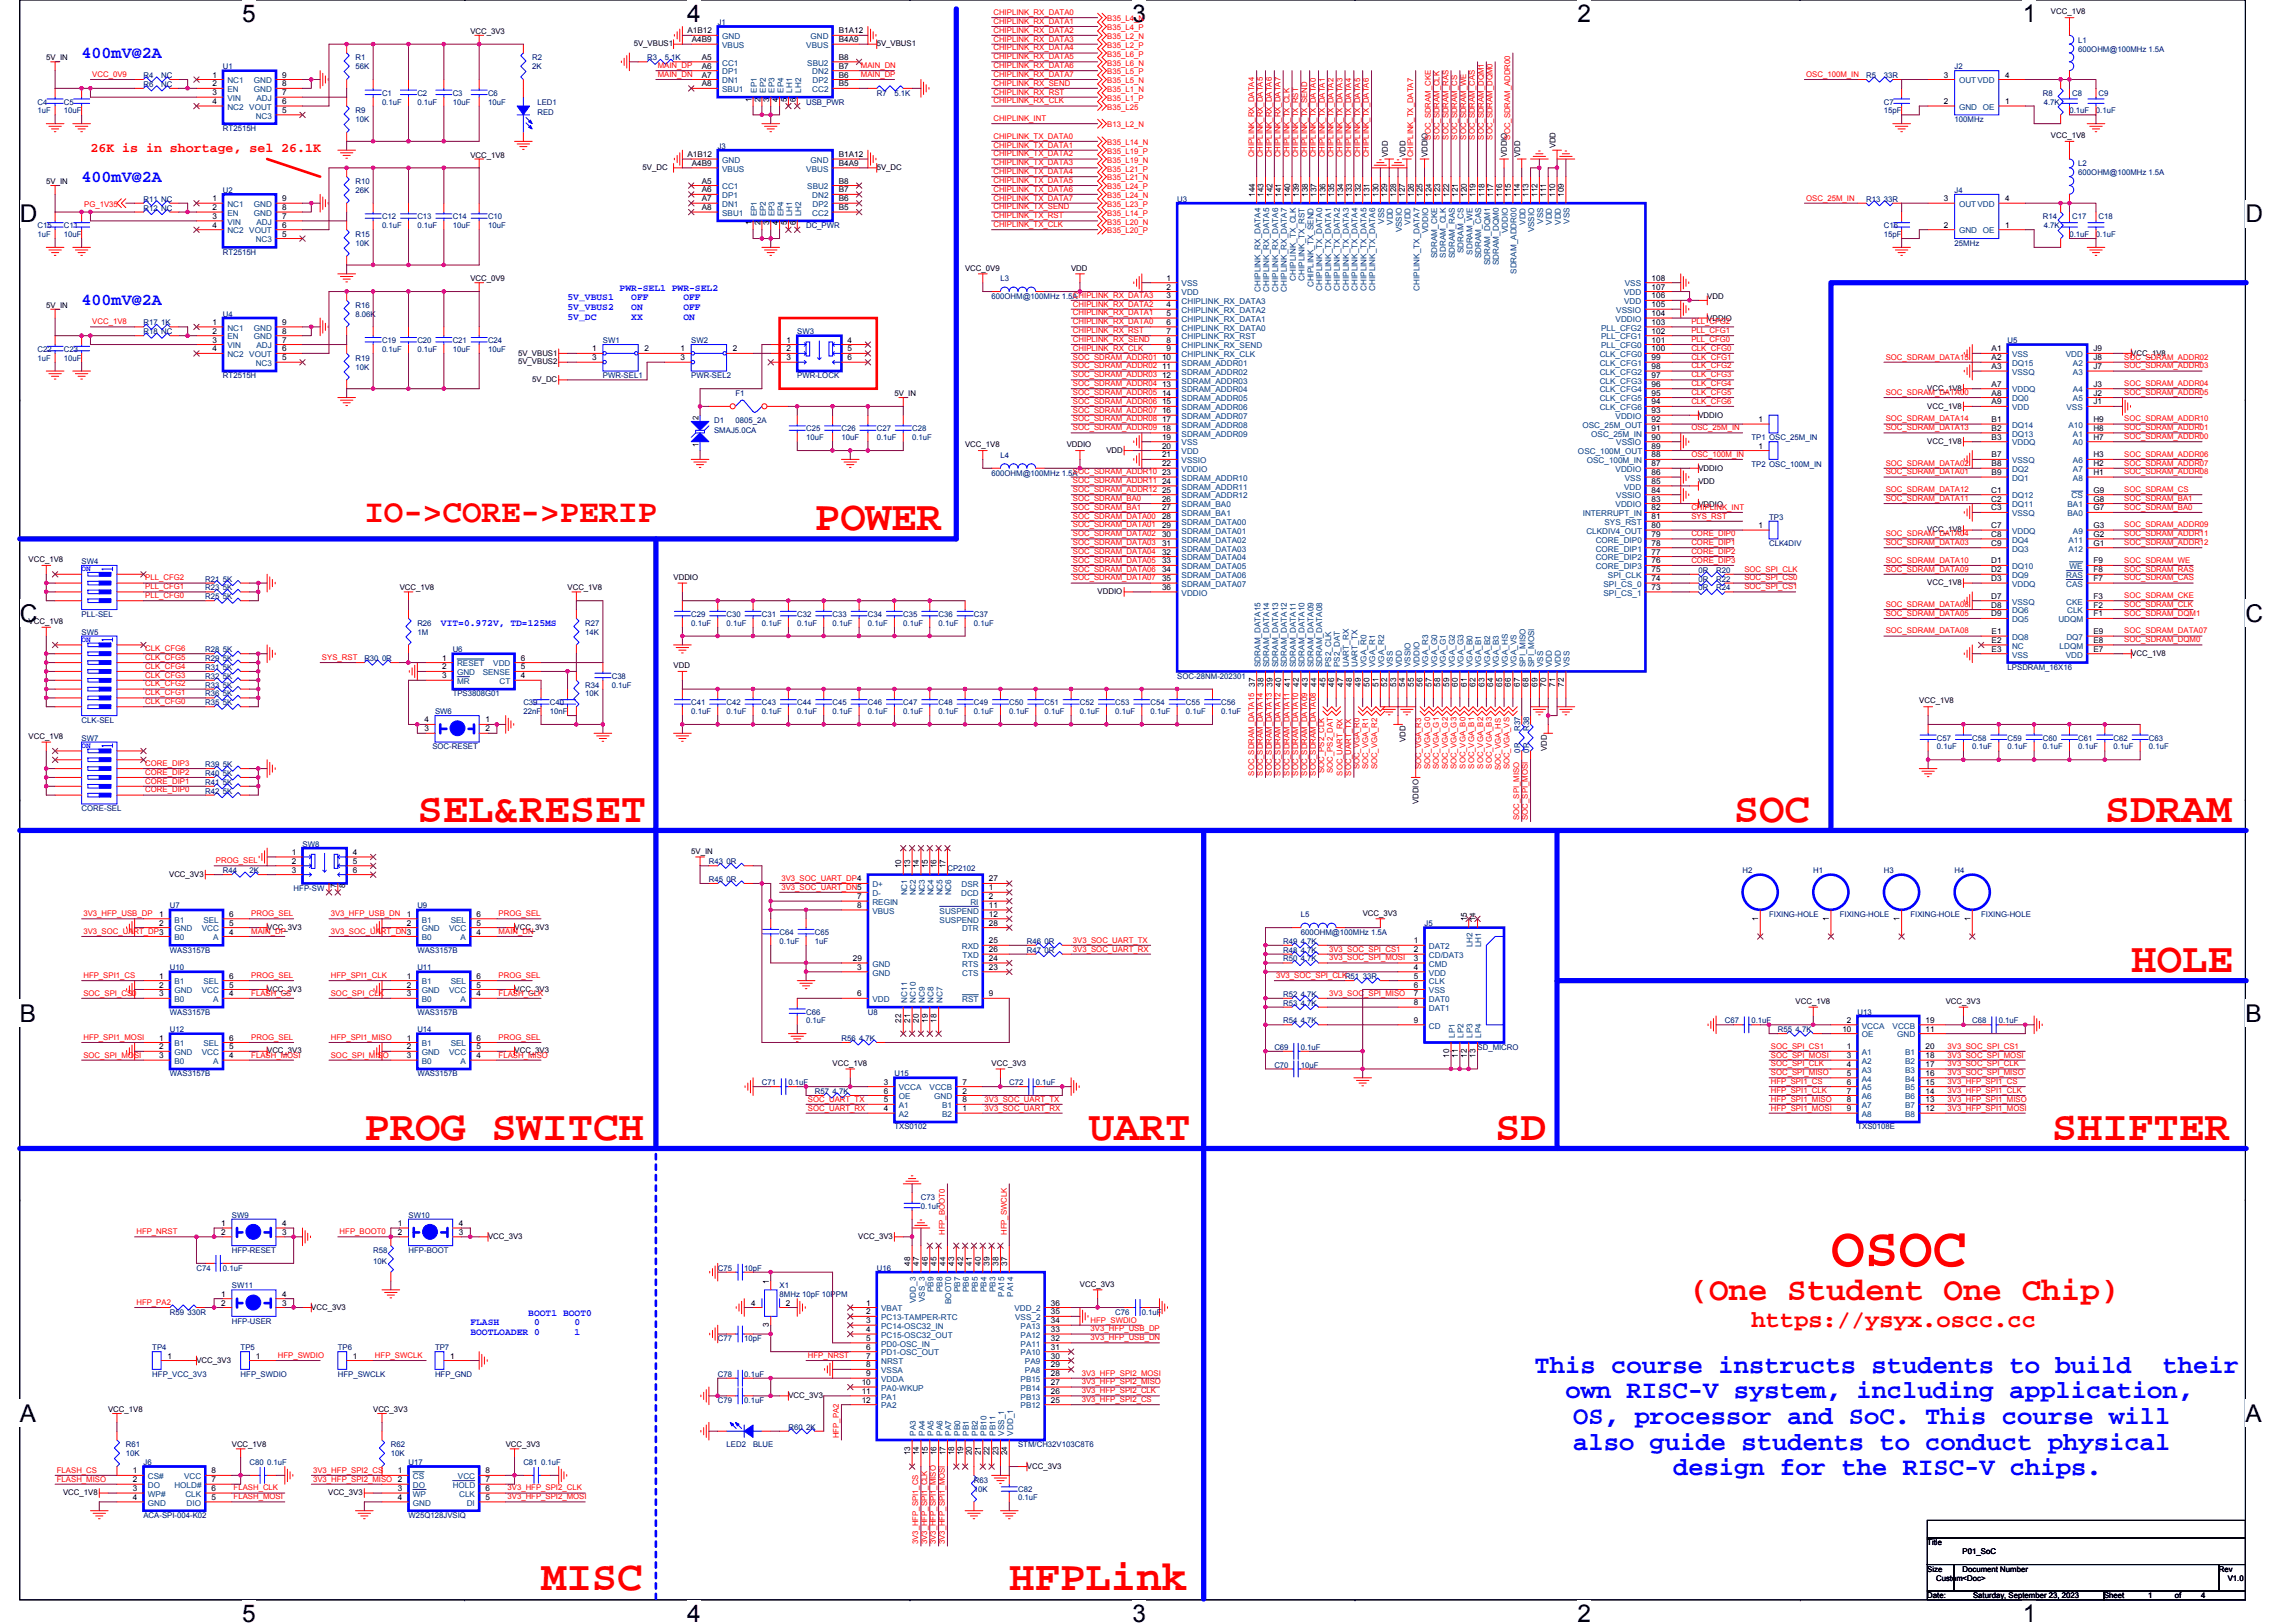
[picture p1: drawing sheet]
<svg xmlns="http://www.w3.org/2000/svg" width="297mm" height="210mm" viewBox="0 0 297 210" stroke-linecap="round" stroke-linejoin="round" font-family="sans-serif">
<defs><g id="words">
<text font-size="7.3" fill="#f00" x="236.9" y="163.8">OSOC</text>
<g font-size="5.5" fill="#f00">
<text x="105.4" y="68.6">POWER</text>
<text x="54" y="106.3">SEL&amp;RESET</text>
<text x="224.3" y="106.3">SOC</text>
<text x="272.3" y="106.3">SDRAM</text>
<text x="275.7" y="125.7">HOLE</text>
<text x="47.1" y="147.4">PROG SWITCH</text>
<text x="140.9" y="147.4">UART</text>
<text x="193.4" y="147.4">SD</text>
<text x="265.4" y="147.4">SHIFTER</text>
<text x="70" y="205.7">MISC</text>
<text x="130.6" y="205.7">HFPLink</text>
</g>
<g font-size="4.2" fill="#f00">
<text x="47.1" y="67.5">IO-&gt;CORE-&gt;PERIP</text>
<text x="218.6" y="168.1">(One Student One Chip)</text>
</g>
<g font-size="3.3" fill="#00f">
<text x="198.5" y="177.6">This course instructs students to build</text>
<text x="279.8" y="177.6">their</text>
<text x="202.5" y="180.9">own RISC-V system, including application,</text>
<text x="203.5" y="184.2">OS, processor and SoC. This course will</text>
<text x="203.5" y="187.5">also guide students to conduct physical</text>
<text x="216.4" y="190.8">design for the RISC-V chips.</text>
</g>
<g font-size="3.2">
<text x="31.3" y="2.8">5</text>
<text x="88.9" y="2.8">4</text>
<text x="146.5" y="2.8">3</text>
<text x="204.1" y="2.8">2</text>
<text x="261.7" y="2.8">1</text>
<text x="2.6" y="28.7">D</text>
<text x="290.5" y="28.7">D</text>
<text x="2.6" y="80.4">C</text>
<text x="290.5" y="80.4">C</text>
<text x="2.6" y="132.2">B</text>
<text x="290.5" y="132.2">B</text>
<text x="2.6" y="183.9">A</text>
<text x="290.5" y="183.9">A</text>
<text x="31.3" y="209.8">5</text>
<text x="88.9" y="209.8">4</text>
<text x="146.5" y="209.8">3</text>
<text x="204.1" y="209.8">2</text>
<text x="261.7" y="209.8">1</text>
</g>
<text font-size="3.1" fill="#f00" x="226.6" y="171.7">https://ysyx.oscc.cc</text>
<g font-size="2.2" fill="#00f">
<text x="10.6" y="7.5">400mV@2A</text>
<text x="10.6" y="23.5">400mV@2A</text>
<text x="10.6" y="39.5">400mV@2A</text>
</g>
<text font-size="1.7" fill="#f00" x="11.7" y="19.7">26K is in shortage, sel 26.1K</text>
<g font-size="1.2" fill="#00f">
<text x="73.4" y="38.9">5V_VBUS1</text>
<text x="73.4" y="40.1">5V_VBUS2</text>
<text x="73.4" y="41.4">5V_DC</text>
<text x="80.2" y="37.6">PWR-SEL1 PWR-SEL2</text>
<text x="81.7" y="38.9">OFF</text>
<text x="81.7" y="40.1">ON</text>
<text x="81.7" y="41.4">XX</text>
<text x="88.4" y="38.9">OFF</text>
<text x="88.4" y="40.1">OFF</text>
<text x="88.4" y="41.4">ON</text>
<text x="57" y="81">VIT=0.972V, TD=125MS</text>
<text x="60.9" y="171.4">FLASH</text>
<text x="60.9" y="172.7">BOOTLOADER 0</text>
<text x="68.3" y="170.2">BOOT1 BOOT0</text>
<text x="69.1" y="171.4">0</text>
<text x="74.3" y="171.4">0</text>
<text x="74.3" y="172.7">1</text>
</g>
<g font-size="1">
<text x="60.9" y="4.4">VCC_3V3</text>
<text x="82" y="6">5V_VBUS1</text>
<text x="88.9" y="4.3">A1B12</text>
<text x="89.5" y="5.5">A4B9</text>
<text x="108.5" y="4.3">B1A12</text>
<text x="108.5" y="5.5">B4A9</text>
<text x="113.4" y="6">5V_VBUS1</text>
<text x="265.3" y="1.9">VCC_1V8</text>
<text x="6" y="7.8">5V_IN</text>
<text x="27.5" y="10">1</text>
<text x="27.5" y="11.2">2</text>
<text x="36.5" y="11.2">8</text>
<text x="36.5" y="10">9</text>
<text x="90.8" y="7.7">A5</text>
<text x="90.8" y="8.9">A6</text>
<text x="90.8" y="10">A7</text>
<text x="90.8" y="11.2">A8</text>
<text x="108.5" y="7.7">B8</text>
<text x="108.5" y="8.9">B7</text>
<text x="108.5" y="11.2">B5</text>
<text x="108.5" y="10">B6</text>
<text x="251.5" y="10">3</text>
<text x="259.4" y="10">4</text>
<text x="27.5" y="12.3">3</text>
<text x="27.5" y="13.5">4</text>
<text x="36.5" y="12.3">7</text>
<text x="36.5" y="13.5">6</text>
<text x="36.5" y="14.6">5</text>
<text x="97.2" y="13.1" transform="rotate(-90 97.2 13.1)">1</text>
<text x="98.4" y="13.1" transform="rotate(-90 98.4 13.1)">2</text>
<text x="99.5" y="13.1" transform="rotate(-90 99.5 13.1)">3</text>
<text x="100.7" y="13.1" transform="rotate(-90 100.7 13.1)">4</text>
<text x="101.8" y="13.1" transform="rotate(-90 101.8 13.1)">5</text>
<text x="103" y="13.1" transform="rotate(-90 103 13.1)">6</text>
<text x="251.5" y="13.5">2</text>
<text x="259.4" y="13.5">1</text>
<text x="265.3" y="17.9">VCC_1V8</text>
<text x="6" y="23.8">5V_IN</text>
<text x="60.9" y="20.4">VCC_1V8</text>
<text x="83.1" y="22">5V_DC</text>
<text x="88.9" y="20.3">A1B12</text>
<text x="89.5" y="21.5">A4B9</text>
<text x="90.8" y="23.7">A5</text>
<text x="108.5" y="20.3">B1A12</text>
<text x="108.5" y="23.7">B8</text>
<text x="108.5" y="21.5">B4A9</text>
<text x="113.4" y="22">5V_DC</text>
<text x="179.5" y="20.3" transform="rotate(-90 179.5 20.3)">VDD</text>
<text x="181.8" y="20.3" transform="rotate(-90 181.8 20.3)">VDD</text>
<text x="184.7" y="20.3" transform="rotate(-90 184.7 20.3)">VDDIO</text>
<text x="195" y="20.3" transform="rotate(-90 195 20.3)">VDDIO</text>
<text x="196.7" y="20.3" transform="rotate(-90 196.7 20.3)">VDD</text>
<text x="201.2" y="19.2" transform="rotate(-90 201.2 19.2)">VDD</text>
<text x="27.5" y="26">1</text>
<text x="27.5" y="27.2">2</text>
<text x="27.5" y="28.3">3</text>
<text x="27.5" y="29.5">4</text>
<text x="36.5" y="28.3">7</text>
<text x="36.5" y="29.5">6</text>
<text x="36.5" y="27.2">8</text>
<text x="36.5" y="26">9</text>
<text x="90.8" y="24.9">A6</text>
<text x="90.8" y="26">A7</text>
<text x="90.8" y="27.2">A8</text>
<text x="97.2" y="29.1" transform="rotate(-90 97.2 29.1)">1</text>
<text x="98.4" y="29.1" transform="rotate(-90 98.4 29.1)">2</text>
<text x="99.5" y="29.1" transform="rotate(-90 99.5 29.1)">3</text>
<text x="100.7" y="29.1" transform="rotate(-90 100.7 29.1)">4</text>
<text x="101.8" y="29.1" transform="rotate(-90 101.8 29.1)">5</text>
<text x="103" y="29.1" transform="rotate(-90 103 29.1)">6</text>
<text x="108.5" y="24.9">B7</text>
<text x="108.5" y="27.2">B5</text>
<text x="108.5" y="26">B6</text>
<text x="162.3" y="25.5" transform="rotate(-90 162.3 25.5)">144</text>
<text x="163.5" y="25.5" transform="rotate(-90 163.5 25.5)">143</text>
<text x="164.6" y="25.5" transform="rotate(-90 164.6 25.5)">142</text>
<text x="165.8" y="25.5" transform="rotate(-90 165.8 25.5)">141</text>
<text x="166.9" y="25.5" transform="rotate(-90 166.9 25.5)">140</text>
<text x="168" y="25.5" transform="rotate(-90 168 25.5)">139</text>
<text x="169.2" y="25.5" transform="rotate(-90 169.2 25.5)">138</text>
<text x="170.3" y="25.5" transform="rotate(-90 170.3 25.5)">137</text>
<text x="171.5" y="25.5" transform="rotate(-90 171.5 25.5)">136</text>
<text x="172.6" y="25.5" transform="rotate(-90 172.6 25.5)">135</text>
<text x="173.8" y="25.5" transform="rotate(-90 173.8 25.5)">134</text>
<text x="174.9" y="25.5" transform="rotate(-90 174.9 25.5)">133</text>
<text x="176" y="25.5" transform="rotate(-90 176 25.5)">132</text>
<text x="177.2" y="25.5" transform="rotate(-90 177.2 25.5)">131</text>
<text x="178.3" y="25.5" transform="rotate(-90 178.3 25.5)">130</text>
<text x="179.5" y="25.5" transform="rotate(-90 179.5 25.5)">129</text>
<text x="180.6" y="25.5" transform="rotate(-90 180.6 25.5)">128</text>
<text x="181.8" y="25.5" transform="rotate(-90 181.8 25.5)">127</text>
<text x="182.9" y="25.5" transform="rotate(-90 182.9 25.5)">126</text>
<text x="184" y="25.5" transform="rotate(-90 184 25.5)">125</text>
<text x="185.2" y="25.5" transform="rotate(-90 185.2 25.5)">124</text>
<text x="186.3" y="25.5" transform="rotate(-90 186.3 25.5)">123</text>
<text x="187.5" y="25.5" transform="rotate(-90 187.5 25.5)">122</text>
<text x="188.6" y="25.5" transform="rotate(-90 188.6 25.5)">121</text>
<text x="189.8" y="25.5" transform="rotate(-90 189.8 25.5)">120</text>
<text x="190.9" y="25.5" transform="rotate(-90 190.9 25.5)">119</text>
<text x="192" y="25.5" transform="rotate(-90 192 25.5)">118</text>
<text x="193.2" y="25.5" transform="rotate(-90 193.2 25.5)">117</text>
<text x="194.3" y="25.5" transform="rotate(-90 194.3 25.5)">116</text>
<text x="195.5" y="25.5" transform="rotate(-90 195.5 25.5)">115</text>
<text x="196.6" y="25.5" transform="rotate(-90 196.6 25.5)">114</text>
<text x="197.8" y="25.5" transform="rotate(-90 197.8 25.5)">113</text>
<text x="198.9" y="25.5" transform="rotate(-90 198.9 25.5)">112</text>
<text x="200" y="25.5" transform="rotate(-90 200 25.5)">111</text>
<text x="201.2" y="25.5" transform="rotate(-90 201.2 25.5)">110</text>
<text x="202.3" y="25.5" transform="rotate(-90 202.3 25.5)">109</text>
<text x="251.5" y="29.5">2</text>
<text x="251.5" y="26">3</text>
<text x="259.4" y="29.5">1</text>
<text x="259.4" y="26">4</text>
<text x="36.5" y="30.6">5</text>
<text x="124.9" y="35">VCC_0V9</text>
<text x="138.6" y="35">VDD</text>
<text x="6" y="39.8">5V_IN</text>
<text x="60.9" y="36.4">VCC_0V9</text>
<text x="150.9" y="36.3">1</text>
<text x="150.9" y="37.5">2</text>
<text x="150.9" y="38.6">3</text>
<text x="150.9" y="39.8">4</text>
<text x="150.9" y="40.9">5</text>
<text x="213.7" y="36.3">108</text>
<text x="213.7" y="40.9">104</text>
<text x="213.7" y="37.5">107</text>
<text x="213.7" y="38.6">106</text>
<text x="213.7" y="39.8">105</text>
<text x="220.9" y="41.5">VDDIO</text>
<text x="220.9" y="38.7">VDD</text>
<text x="27.5" y="42">1</text>
<text x="27.5" y="43.2">2</text>
<text x="27.5" y="44.3">3</text>
<text x="27.5" y="45.5">4</text>
<text x="36.5" y="44.3">7</text>
<text x="36.5" y="45.5">6</text>
<text x="36.5" y="43.2">8</text>
<text x="36.5" y="42">9</text>
<text x="36.5" y="46.6">5</text>
<text x="67" y="46">5V_VBUS1</text>
<text x="67" y="47.1">5V_VBUS2</text>
<text x="76.6" y="45.5">1</text>
<text x="76.6" y="46.6">3</text>
<text x="83.4" y="45.5">2</text>
<text x="88" y="45.5">1</text>
<text x="88" y="46.6">3</text>
<text x="94.8" y="45.5">2</text>
<text x="101.8" y="44.3">1</text>
<text x="101.8" y="45.5">2</text>
<text x="101.8" y="46.6">3</text>
<text x="109.7" y="44.3">4</text>
<text x="109.7" y="45.5">5</text>
<text x="109.7" y="46.6">6</text>
<text x="150.3" y="46.6">10</text>
<text x="150.3" y="47.8">11</text>
<text x="150.9" y="42">6</text>
<text x="150.9" y="43.2">7</text>
<text x="150.9" y="44.3">8</text>
<text x="150.9" y="45.5">9</text>
<text x="213.7" y="42">103</text>
<text x="213.7" y="43.2">102</text>
<text x="213.7" y="44.3">101</text>
<text x="213.7" y="45.5">100</text>
<text x="213.7" y="46.6">99</text>
<text x="213.7" y="47.8">98</text>
<text x="257.7" y="45.5">A1</text>
<text x="257.7" y="46.6">A2</text>
<text x="257.7" y="47.8">A3</text>
<text x="270.8" y="45.5">J9</text>
<text x="270.8" y="46.6">J8</text>
<text x="270.8" y="47.8">J7</text>
<text x="275.7" y="46">VCC_1V8</text>
<text x="68.9" y="49.4">5V_DC</text>
<text x="115.7" y="51.2">5V_IN</text>
<text x="150.3" y="48.9">12</text>
<text x="150.3" y="50">13</text>
<text x="150.3" y="51.2">14</text>
<text x="150.3" y="52.3">15</text>
<text x="150.3" y="53.5">16</text>
<text x="213.7" y="53.5">93</text>
<text x="213.7" y="48.9">97</text>
<text x="213.7" y="50">96</text>
<text x="213.7" y="51.2">95</text>
<text x="213.7" y="52.3">94</text>
<text x="249.3" y="52.9">VCC_1V8</text>
<text x="249.3" y="50.6">VCC_1V8</text>
<text x="257.7" y="50">A7</text>
<text x="257.7" y="51.2">A8</text>
<text x="257.7" y="52.3">A9</text>
<text x="270.8" y="52.3">J1</text>
<text x="270.8" y="50">J3</text>
<text x="270.8" y="51.2">J2</text>
<text x="90.4" y="57.8" transform="rotate(-90 90.4 57.8)">1</text>
<text x="90.4" y="54.4" transform="rotate(-90 90.4 54.4)">2</text>
<text x="124.9" y="57.9">VCC_1V8</text>
<text x="138" y="57.9">VDDIO</text>
<text x="143.1" y="58.6">VDD</text>
<text x="150.3" y="54.6">17</text>
<text x="150.3" y="55.8">18</text>
<text x="150.3" y="56.9">19</text>
<text x="150.3" y="58">20</text>
<text x="150.3" y="59.2">21</text>
<text x="213.7" y="59.2">88</text>
<text x="213.7" y="55.8">91</text>
<text x="213.7" y="58">89</text>
<text x="213.7" y="54.6">92</text>
<text x="213.7" y="56.9">90</text>
<text x="219.7" y="54.1">VDDIO</text>
<text x="227.5" y="54.6">1</text>
<text x="227.5" y="58">1</text>
<text x="249.3" y="57.4">VCC_1V8</text>
<text x="257.7" y="54.6">B1</text>
<text x="257.7" y="55.8">B2</text>
<text x="257.7" y="56.9">B3</text>
<text x="257.7" y="59.2">B7</text>
<text x="270.8" y="59.2">H3</text>
<text x="270.8" y="55.8">H8</text>
<text x="270.8" y="56.9">H7</text>
<text x="270.8" y="54.6">H9</text>
<text x="150.3" y="60.3">22</text>
<text x="150.3" y="61.5">23</text>
<text x="150.3" y="62.6">24</text>
<text x="150.3" y="63.8">25</text>
<text x="150.3" y="64.9">26</text>
<text x="213.7" y="60.3">87</text>
<text x="213.7" y="61.5">86</text>
<text x="213.7" y="64.9">83</text>
<text x="213.7" y="62.6">85</text>
<text x="213.7" y="63.8">84</text>
<text x="219.7" y="65.5">VDDIO</text>
<text x="219.7" y="62.7">VDD</text>
<text x="219.7" y="61">VDDIO</text>
<text x="257.6" y="63.8">C1</text>
<text x="257.6" y="64.9">C2</text>
<text x="257.7" y="60.3">B8</text>
<text x="257.7" y="61.5">B9</text>
<text x="270.8" y="60.3">H2</text>
<text x="270.8" y="61.5">H1</text>
<text x="270.8" y="63.8">G9</text>
<text x="270.8" y="64.9">G8</text>
<text x="150.3" y="66">27</text>
<text x="150.3" y="67.2">28</text>
<text x="150.3" y="68.3">29</text>
<text x="150.3" y="69.5">30</text>
<text x="150.3" y="70.6">31</text>
<text x="150.3" y="71.8">32</text>
<text x="213.7" y="66">82</text>
<text x="213.7" y="68.3">80</text>
<text x="213.7" y="67.2">81</text>
<text x="213.7" y="69.5">79</text>
<text x="213.7" y="70.6">78</text>
<text x="213.7" y="71.8">77</text>
<text x="227.5" y="68.3">1</text>
<text x="249.3" y="68.9">VCC_1V8</text>
<text x="257.6" y="66">C3</text>
<text x="257.6" y="68.3">C7</text>
<text x="257.6" y="69.5">C8</text>
<text x="257.6" y="70.6">C9</text>
<text x="270.8" y="68.3">G3</text>
<text x="270.8" y="66">G7</text>
<text x="270.8" y="69.5">G2</text>
<text x="270.8" y="70.6">G1</text>
<text x="3.7" y="72.7">VCC_1V8</text>
<text x="51.7" y="76.4">VCC_1V8</text>
<text x="73.4" y="76.4">VCC_1V8</text>
<text x="87.1" y="75">VDDIO</text>
<text x="142" y="76.9">VDDIO</text>
<text x="150.3" y="72.9">33</text>
<text x="150.3" y="74">34</text>
<text x="150.3" y="75.2">35</text>
<text x="150.3" y="76.3">36</text>
<text x="213.7" y="74">75</text>
<text x="213.7" y="75.2">74</text>
<text x="213.7" y="76.3">73</text>
<text x="213.7" y="72.9">76</text>
<text x="249.3" y="75.7">VCC_1V8</text>
<text x="257.6" y="72.9">D1</text>
<text x="257.6" y="74">D2</text>
<text x="257.6" y="75.2">D3</text>
<text x="257.6" y="77.5">D7</text>
<text x="270.8" y="72.9">F9</text>
<text x="270.8" y="74">F8</text>
<text x="270.8" y="75.2">F7</text>
<text x="270.8" y="77.5">F3</text>
<text x="3.7" y="80.7">VCC_1V8</text>
<text x="257.6" y="78.6">D8</text>
<text x="257.6" y="79.8">D9</text>
<text x="257.7" y="82">E1</text>
<text x="257.7" y="83.2">E2</text>
<text x="270.8" y="82">E9</text>
<text x="270.8" y="78.6">F2</text>
<text x="270.8" y="79.8">F1</text>
<text x="270.8" y="83.2">E8</text>
<text x="57.2" y="85.5">1</text>
<text x="57.2" y="87.8">3</text>
<text x="57.2" y="86.6">2</text>
<text x="67.4" y="87.8">4</text>
<text x="67.4" y="86.6">5</text>
<text x="67.4" y="85.5">6</text>
<text x="87.1" y="86.4">VDD</text>
<text x="162.3" y="88.9" transform="rotate(-90 162.3 88.9)">37</text>
<text x="163.5" y="88.9" transform="rotate(-90 163.5 88.9)">38</text>
<text x="164.6" y="88.9" transform="rotate(-90 164.6 88.9)">39</text>
<text x="165.8" y="88.9" transform="rotate(-90 165.8 88.9)">40</text>
<text x="166.9" y="88.9" transform="rotate(-90 166.9 88.9)">41</text>
<text x="168" y="88.9" transform="rotate(-90 168 88.9)">42</text>
<text x="169.2" y="88.9" transform="rotate(-90 169.2 88.9)">43</text>
<text x="170.3" y="88.9" transform="rotate(-90 170.3 88.9)">44</text>
<text x="171.5" y="88.9" transform="rotate(-90 171.5 88.9)">45</text>
<text x="172.6" y="88.9" transform="rotate(-90 172.6 88.9)">46</text>
<text x="173.8" y="88.9" transform="rotate(-90 173.8 88.9)">47</text>
<text x="174.9" y="88.9" transform="rotate(-90 174.9 88.9)">48</text>
<text x="176" y="88.9" transform="rotate(-90 176 88.9)">49</text>
<text x="177.2" y="88.9" transform="rotate(-90 177.2 88.9)">50</text>
<text x="178.3" y="88.9" transform="rotate(-90 178.3 88.9)">51</text>
<text x="179.5" y="88.9" transform="rotate(-90 179.5 88.9)">52</text>
<text x="180.6" y="88.9" transform="rotate(-90 180.6 88.9)">53</text>
<text x="181.8" y="88.9" transform="rotate(-90 181.8 88.9)">54</text>
<text x="182.9" y="88.9" transform="rotate(-90 182.9 88.9)">55</text>
<text x="184" y="88.9" transform="rotate(-90 184 88.9)">56</text>
<text x="185.2" y="88.9" transform="rotate(-90 185.2 88.9)">57</text>
<text x="186.3" y="88.9" transform="rotate(-90 186.3 88.9)">58</text>
<text x="187.5" y="88.9" transform="rotate(-90 187.5 88.9)">59</text>
<text x="188.6" y="88.9" transform="rotate(-90 188.6 88.9)">60</text>
<text x="189.8" y="88.9" transform="rotate(-90 189.8 88.9)">61</text>
<text x="190.9" y="88.9" transform="rotate(-90 190.9 88.9)">62</text>
<text x="192" y="88.9" transform="rotate(-90 192 88.9)">63</text>
<text x="193.2" y="88.9" transform="rotate(-90 193.2 88.9)">64</text>
<text x="194.3" y="88.9" transform="rotate(-90 194.3 88.9)">65</text>
<text x="195.5" y="88.9" transform="rotate(-90 195.5 88.9)">66</text>
<text x="196.6" y="88.9" transform="rotate(-90 196.6 88.9)">67</text>
<text x="197.8" y="88.9" transform="rotate(-90 197.8 88.9)">68</text>
<text x="198.9" y="88.9" transform="rotate(-90 198.9 88.9)">69</text>
<text x="200" y="88.9" transform="rotate(-90 200 88.9)">70</text>
<text x="201.2" y="88.9" transform="rotate(-90 201.2 88.9)">71</text>
<text x="202.3" y="88.9" transform="rotate(-90 202.3 88.9)">72</text>
<text x="257.7" y="84.3">E3</text>
<text x="270.8" y="84.3">E7</text>
<text x="275.7" y="84.9">VCC_1V8</text>
<text x="3.7" y="95.6">VCC_1V8</text>
<text x="54.9" y="94.6">3</text>
<text x="54.9" y="93.5">4</text>
<text x="62.8" y="93.5">1</text>
<text x="62.8" y="94.6">2</text>
<text x="248.3" y="91">VCC_1V8</text>
<text x="181.8" y="96" transform="rotate(-90 181.8 96)">VDD</text>
<text x="200.1" y="97.2" transform="rotate(-90 200.1 97.2)">VDD</text>
<text x="183.5" y="104" transform="rotate(-90 183.5 104)">VDDIO</text>
<text x="21.9" y="113.4">VCC_3V3</text>
<text x="37.8" y="110.6">1</text>
<text x="37.8" y="111.8">2</text>
<text x="37.8" y="112.9">3</text>
<text x="45.7" y="110.6">4</text>
<text x="45.7" y="111.8">5</text>
<text x="45.7" y="112.9">6</text>
<text x="89.4" y="110.4">5V_IN</text>
<text x="116.6" y="112.4" transform="rotate(-90 116.6 112.4)">10</text>
<text x="117.7" y="112.4" transform="rotate(-90 117.7 112.4)">13</text>
<text x="118.9" y="112.4" transform="rotate(-90 118.9 112.4)">14</text>
<text x="120" y="112.4" transform="rotate(-90 120 112.4)">15</text>
<text x="121.2" y="112.4" transform="rotate(-90 121.2 112.4)">16</text>
<text x="122.3" y="112.4" transform="rotate(-90 122.3 112.4)">17</text>
<text x="20.6" y="118.6">1</text>
<text x="20.6" y="119.8">2</text>
<text x="29.7" y="118.6">6</text>
<text x="29.7" y="119.8">5</text>
<text x="43.5" y="114.9" transform="rotate(-90 43.5 114.9)">7</text>
<text x="44.7" y="114.9" transform="rotate(-90 44.7 114.9)">8</text>
<text x="52.6" y="118.6">1</text>
<text x="52.6" y="119.8">2</text>
<text x="61.7" y="118.6">6</text>
<text x="61.7" y="119.8">5</text>
<text x="110.9" y="116.3">7</text>
<text x="110.9" y="117.5">8</text>
<text x="127.9" y="116.3">2</text>
<text x="127.9" y="115.2">1</text>
<text x="127.9" y="117.5">11</text>
<text x="127.9" y="118.6">12</text>
<text x="127.9" y="119.8">28</text>
<text x="127.9" y="114">27</text>
<text x="176.3" y="118.4">VCC_3V3</text>
<text x="189.8" y="119.2" transform="rotate(-90 189.8 119.2)">15</text>
<text x="190.9" y="119.2" transform="rotate(-90 190.9 119.2)">14</text>
<text x="227.5" y="119.1" transform="rotate(-90 227.5 119.1)">1</text>
<text x="236.6" y="119.1" transform="rotate(-90 236.6 119.1)">1</text>
<text x="245.8" y="119.1" transform="rotate(-90 245.8 119.1)">1</text>
<text x="254.9" y="119.1" transform="rotate(-90 254.9 119.1)">1</text>
<text x="29.7" y="120.9">4</text>
<text x="34.6" y="120.3">VCC_3V3</text>
<text x="61.7" y="120.9">4</text>
<text x="66.6" y="120.3">VCC_3V3</text>
<text x="110.3" y="124.3">29</text>
<text x="110.9" y="125.5">3</text>
<text x="127.9" y="123.2">26</text>
<text x="127.9" y="125.5">23</text>
<text x="127.9" y="124.3">24</text>
<text x="127.9" y="122">25</text>
<text x="182.9" y="123.2">2</text>
<text x="182.9" y="124.3">3</text>
<text x="182.9" y="125.5">4</text>
<text x="182.9" y="122">1</text>
<text x="20.6" y="126.6">1</text>
<text x="20.6" y="127.8">2</text>
<text x="20.6" y="128.9">3</text>
<text x="29.7" y="126.6">6</text>
<text x="29.7" y="128.9">4</text>
<text x="29.7" y="127.8">5</text>
<text x="34.6" y="128.3">VCC_3V3</text>
<text x="52.6" y="126.6">1</text>
<text x="52.6" y="127.8">2</text>
<text x="52.6" y="128.9">3</text>
<text x="61.7" y="126.6">6</text>
<text x="61.7" y="128.9">4</text>
<text x="61.7" y="127.8">5</text>
<text x="66.6" y="128.3">VCC_3V3</text>
<text x="110.9" y="128.9">6</text>
<text x="127.9" y="128.9">9</text>
<text x="182.9" y="126.6">5</text>
<text x="182.9" y="127.8">6</text>
<text x="182.9" y="128.9">7</text>
<text x="182.9" y="130">8</text>
<text x="232.3" y="129.9">VCC_1V8</text>
<text x="251.7" y="129.9">VCC_3V3</text>
<text x="20.6" y="134.6">1</text>
<text x="20.6" y="135.8">2</text>
<text x="20.6" y="136.9">3</text>
<text x="29.7" y="134.6">6</text>
<text x="29.7" y="136.9">4</text>
<text x="29.7" y="135.8">5</text>
<text x="34.6" y="136.3">VCC_3V3</text>
<text x="52.6" y="134.6">1</text>
<text x="52.6" y="135.8">2</text>
<text x="52.6" y="136.9">3</text>
<text x="61.7" y="134.6">6</text>
<text x="61.7" y="136.9">4</text>
<text x="61.7" y="135.8">5</text>
<text x="66.6" y="136.3">VCC_3V3</text>
<text x="107.7" y="137.9">VCC_1V8</text>
<text x="116.6" y="132.3" transform="rotate(-90 116.6 132.3)">22</text>
<text x="117.7" y="132.3" transform="rotate(-90 117.7 132.3)">21</text>
<text x="118.9" y="132.3" transform="rotate(-90 118.9 132.3)">20</text>
<text x="120" y="132.3" transform="rotate(-90 120 132.3)">19</text>
<text x="121.2" y="132.3" transform="rotate(-90 121.2 132.3)">18</text>
<text x="128.3" y="137.9">VCC_3V3</text>
<text x="182.9" y="132.3">9</text>
<text x="187.5" y="136.9" transform="rotate(-90 187.5 136.9)">10</text>
<text x="188.6" y="136.9" transform="rotate(-90 188.6 136.9)">11</text>
<text x="189.8" y="136.9" transform="rotate(-90 189.8 136.9)">12</text>
<text x="190.9" y="136.9" transform="rotate(-90 190.9 136.9)">13</text>
<text x="238.4" y="133.5">10</text>
<text x="238.9" y="132.3">2</text>
<text x="238.9" y="135.8">1</text>
<text x="238.9" y="136.9">3</text>
<text x="249.1" y="136.9">18</text>
<text x="249.1" y="135.8">20</text>
<text x="249.1" y="132.3">19</text>
<text x="249.1" y="133.5">11</text>
<text x="114.3" y="140.3">3</text>
<text x="114.3" y="143.8">4</text>
<text x="114.3" y="142.6">5</text>
<text x="114.3" y="141.5">6</text>
<text x="124.5" y="143.8">1</text>
<text x="124.5" y="142.6">8</text>
<text x="124.5" y="141.5">2</text>
<text x="124.5" y="140.3">7</text>
<text x="238.9" y="138">4</text>
<text x="238.9" y="139.2">5</text>
<text x="238.9" y="140.3">6</text>
<text x="238.9" y="141.5">7</text>
<text x="238.9" y="142.6">8</text>
<text x="238.9" y="143.8">9</text>
<text x="249.1" y="143.8">12</text>
<text x="249.1" y="142.6">13</text>
<text x="249.1" y="141.5">14</text>
<text x="249.1" y="140.3">15</text>
<text x="249.1" y="139.2">16</text>
<text x="249.1" y="138">17</text>
<text x="28.6" y="158.6">1</text>
<text x="28.6" y="159.8">2</text>
<text x="36.5" y="159.8">3</text>
<text x="36.5" y="158.6">4</text>
<text x="51.5" y="158.6">1</text>
<text x="51.5" y="159.8">2</text>
<text x="59.4" y="159.8">3</text>
<text x="59.4" y="158.6">4</text>
<text x="63.1" y="160.3">VCC_3V3</text>
<text x="111" y="160.3">VCC_3V3</text>
<text x="28.6" y="167.8">1</text>
<text x="36.5" y="167.8">4</text>
<text x="99.5" y="166.1" transform="rotate(-90 99.5 166.1)">1</text>
<text x="117.7" y="163.8" transform="rotate(-90 117.7 163.8)">48</text>
<text x="118.9" y="163.8" transform="rotate(-90 118.9 163.8)">47</text>
<text x="120" y="163.8" transform="rotate(-90 120 163.8)">46</text>
<text x="121.2" y="163.8" transform="rotate(-90 121.2 163.8)">45</text>
<text x="122.3" y="163.8" transform="rotate(-90 122.3 163.8)">44</text>
<text x="123.5" y="163.8" transform="rotate(-90 123.5 163.8)">43</text>
<text x="124.6" y="163.8" transform="rotate(-90 124.6 163.8)">42</text>
<text x="125.7" y="163.8" transform="rotate(-90 125.7 163.8)">41</text>
<text x="126.9" y="163.8" transform="rotate(-90 126.9 163.8)">40</text>
<text x="128" y="163.8" transform="rotate(-90 128 163.8)">39</text>
<text x="129.2" y="163.8" transform="rotate(-90 129.2 163.8)">38</text>
<text x="130.3" y="163.8" transform="rotate(-90 130.3 163.8)">37</text>
<text x="139.7" y="166.5">VCC_3V3</text>
<text x="28.6" y="168.9">2</text>
<text x="36.5" y="168.9">3</text>
<text x="40.3" y="169.4">VCC_3V3</text>
<text x="97.2" y="168.9">4</text>
<text x="99.5" y="171.7" transform="rotate(-90 99.5 171.7)">3</text>
<text x="101.7" y="168.9">2</text>
<text x="112.1" y="168.9">1</text>
<text x="112.1" y="170.1">2</text>
<text x="112.1" y="171.2">3</text>
<text x="112.1" y="172.3">4</text>
<text x="112.1" y="173.5">5</text>
<text x="136" y="168.9">36</text>
<text x="136" y="170.1">35</text>
<text x="136" y="171.2">34</text>
<text x="136" y="172.3">33</text>
<text x="136" y="173.5">32</text>
<text x="21.7" y="175.8">1</text>
<text x="25.4" y="176.3">VCC_3V3</text>
<text x="33.1" y="175.8">1</text>
<text x="45.7" y="175.8">1</text>
<text x="58.2" y="175.8">1</text>
<text x="111.5" y="179.2">10</text>
<text x="112.1" y="174.6">6</text>
<text x="112.1" y="175.8">7</text>
<text x="112.1" y="176.9">8</text>
<text x="112.1" y="178.1">9</text>
<text x="136" y="175.8">30</text>
<text x="136" y="176.9">29</text>
<text x="136" y="174.6">31</text>
<text x="136" y="178.1">28</text>
<text x="136" y="179.2">27</text>
<text x="14" y="182.7">VCC_1V8</text>
<text x="48.3" y="182.7">VCC_3V3</text>
<text x="102" y="180.9">VCC_3V3</text>
<text x="111.5" y="180.3">11</text>
<text x="111.5" y="181.5">12</text>
<text x="136" y="180.3">26</text>
<text x="136" y="181.5">25</text>
<text x="17.2" y="190.6">1</text>
<text x="17.2" y="191.8">2</text>
<text x="27.4" y="190.6">8</text>
<text x="27.4" y="191.8">7</text>
<text x="30" y="187.3">VCC_1V8</text>
<text x="51.5" y="190.6">1</text>
<text x="62.8" y="191.8">7</text>
<text x="62.8" y="190.6">8</text>
<text x="65.4" y="187.3">VCC_3V3</text>
<text x="117.7" y="188.3" transform="rotate(-90 117.7 188.3)">13</text>
<text x="118.9" y="188.3" transform="rotate(-90 118.9 188.3)">14</text>
<text x="120" y="188.3" transform="rotate(-90 120 188.3)">15</text>
<text x="121.2" y="188.3" transform="rotate(-90 121.2 188.3)">16</text>
<text x="122.3" y="188.3" transform="rotate(-90 122.3 188.3)">17</text>
<text x="123.5" y="188.3" transform="rotate(-90 123.5 188.3)">18</text>
<text x="124.6" y="188.3" transform="rotate(-90 124.6 188.3)">19</text>
<text x="125.7" y="188.3" transform="rotate(-90 125.7 188.3)">20</text>
<text x="126.9" y="188.3" transform="rotate(-90 126.9 188.3)">21</text>
<text x="128" y="188.3" transform="rotate(-90 128 188.3)">22</text>
<text x="129.2" y="188.3" transform="rotate(-90 129.2 188.3)">23</text>
<text x="130.3" y="188.3" transform="rotate(-90 130.3 188.3)">24</text>
<text x="132.9" y="190">VCC_3V3</text>
<text x="8.2" y="193.4">VCC_1V8</text>
<text x="17.2" y="192.9">3</text>
<text x="17.2" y="194.1">4</text>
<text x="27.4" y="194.1">5</text>
<text x="27.4" y="192.9">6</text>
<text x="42.5" y="193.4">VCC_3V3</text>
<text x="51.5" y="192.9">3</text>
<text x="51.5" y="194.1">4</text>
<text x="62.8" y="194.1">5</text>
<text x="62.8" y="192.9">6</text>
<text x="249.3" y="199.9">Title</text>
<text x="249.3" y="203.4">Size</text>
<text x="253.9" y="203.4">Document Number</text>
<text x="253.9" y="201.1">P01_SoC</text>
<text x="287.1" y="203.4">Rev</text>
<text x="249.3" y="206.8">Date:</text>
<text x="250.5" y="204.5">Custom&lt;Doc&gt;</text>
<text x="255.3" y="206.8">Saturday, September 23, 2023</text>
<text x="272.2" y="206.8">Sheet</text>
<text x="277.9" y="206.8">1</text>
<text x="281.3" y="206.8">of</text>
<text x="284.8" y="206.8">4</text>
<text x="288.2" y="204.5">V1.0</text>
</g>
<g font-size="1" fill="#000080">
<text x="92.9" y="3.2">J1</text>
<text x="268.9" y="5.5">L1</text>
<text x="18.6" y="10.1">R4</text>
<text x="18.6" y="11.2">R6</text>
<text x="20.8" y="10.1">NC</text>
<text x="20.8" y="11.2">NC</text>
<text x="28.8" y="9">U1</text>
<text x="46" y="7.8">R1</text>
<text x="46" y="9">56K</text>
<text x="68.9" y="7.8">R2</text>
<text x="68.9" y="9">2K</text>
<text x="83.7" y="7.8">R3</text>
<text x="86" y="7.8">5.1K</text>
<text x="241.4" y="10.1">R5</text>
<text x="243.7" y="10.1">33R</text>
<text x="252.9" y="9">J2</text>
<text x="268.9" y="6.7">600OHM@100MHz 1.5A</text>
<text x="4.8" y="13.5">C4</text>
<text x="4.8" y="14.7">1uF</text>
<text x="8.3" y="13.5">C5</text>
<text x="8.3" y="14.7">10uF</text>
<text x="28.8" y="17">RT2515H</text>
<text x="46" y="14.7">R9</text>
<text x="46" y="15.8">10K</text>
<text x="49.4" y="12.4">C1</text>
<text x="49.4" y="13.5">0.1uF</text>
<text x="54" y="12.4">C2</text>
<text x="54" y="13.5">0.1uF</text>
<text x="58.6" y="12.4">C3</text>
<text x="58.6" y="13.5">10uF</text>
<text x="63.1" y="12.4">C6</text>
<text x="63.1" y="13.5">10uF</text>
<text x="69.5" y="13.5">LED1</text>
<text x="69.5" y="14.9">RED</text>
<text x="104.3" y="13.5">USB_PWR</text>
<text x="113.4" y="12.4">R7</text>
<text x="115.7" y="12.4">5.1K</text>
<text x="243.7" y="13.5">C7</text>
<text x="243.7" y="14.7">15pF</text>
<text x="252.9" y="15.8">100MHz</text>
<text x="264.3" y="12.4">R8</text>
<text x="264.4" y="13.5">4.7K</text>
<text x="267.7" y="14.7">0.1uF</text>
<text x="268.1" y="12.4">C8</text>
<text x="271.2" y="14.7">0.1uF</text>
<text x="271.5" y="12.4">C9</text>
<text x="46" y="23.8">R10</text>
<text x="92.9" y="19.2">J3</text>
<text x="268.9" y="21.5">L2</text>
<text x="268.9" y="22.7">600OHM@100MHz 1.5A</text>
<text x="4.8" y="29.5">C15</text>
<text x="8.3" y="29.5">C11</text>
<text x="18.6" y="27.2">R12 NC</text>
<text x="18.6" y="26.1">R11 NC</text>
<text x="28.8" y="25">U2</text>
<text x="46" y="25">26K</text>
<text x="49.4" y="28.4">C12</text>
<text x="49.4" y="29.5">0.1uF</text>
<text x="54" y="28.4">C13</text>
<text x="54" y="29.5">0.1uF</text>
<text x="58.6" y="28.4">C14</text>
<text x="58.6" y="29.5">10uF</text>
<text x="63.1" y="28.4">C10</text>
<text x="63.1" y="29.5">10uF</text>
<text x="104.3" y="29.5">DC_PWR</text>
<text x="152.3" y="26.1">U3</text>
<text x="241.4" y="26.1">R13 33R</text>
<text x="243.7" y="29.5">C16</text>
<text x="252.9" y="25">J4</text>
<text x="264.3" y="28.4">R14</text>
<text x="264.4" y="29.5">4.7K</text>
<text x="268.1" y="28.4">C17</text>
<text x="271.5" y="28.4">C18</text>
<text x="4.8" y="30.7">1uF</text>
<text x="8.3" y="30.7">10uF</text>
<text x="28.8" y="33">RT2515H</text>
<text x="46" y="30.7">R15</text>
<text x="46" y="31.8">10K</text>
<text x="243.7" y="30.7">15pF</text>
<text x="252.9" y="31.8">25MHz</text>
<text x="267.7" y="30.7">0.1uF</text>
<text x="271.2" y="30.7">0.1uF</text>
<text x="28.8" y="41">U4</text>
<text x="46" y="39.8">R16</text>
<text x="46" y="41">8.06K</text>
<text x="128.3" y="38.7">600OHM@100MHz 1.5A</text>
<text x="129.4" y="36.4">L3</text>
<text x="4.8" y="45.5">C22</text>
<text x="4.8" y="46.7">1uF</text>
<text x="8.3" y="45.5">C23</text>
<text x="8.3" y="46.7">10uF</text>
<text x="18.6" y="43.2">R18 NC</text>
<text x="18.6" y="42.1">R17 1K</text>
<text x="46" y="46.7">R19</text>
<text x="46" y="47.8">10K</text>
<text x="49.4" y="44.4">C19</text>
<text x="49.4" y="45.5">0.1uF</text>
<text x="54" y="44.4">C20</text>
<text x="54" y="45.5">0.1uF</text>
<text x="58.6" y="44.4">C21</text>
<text x="58.6" y="45.5">10uF</text>
<text x="63.1" y="44.4">C24</text>
<text x="63.1" y="45.5">10uF</text>
<text x="78" y="44.4">SW1</text>
<text x="89.4" y="44.4">SW2</text>
<text x="103.1" y="43.2">SW3</text>
<text x="259.7" y="44.4">U5</text>
<text x="28.8" y="49">RT2515H</text>
<text x="78" y="49">PWR-SEL1</text>
<text x="89.4" y="49">PWR-SEL2</text>
<text x="95.1" y="51.2">F1</text>
<text x="103.1" y="49">PWR-LOCK</text>
<text x="92.4" y="54.7">D1</text>
<text x="92.4" y="56">SMAJ5.0CA</text>
<text x="95.1" y="54.7">0805_2A</text>
<text x="104.3" y="55.8">C25</text>
<text x="104.3" y="57">10uF</text>
<text x="108.9" y="55.8">C26</text>
<text x="108.9" y="57">10uF</text>
<text x="113.4" y="55.8">C27</text>
<text x="113.4" y="57">0.1uF</text>
<text x="118" y="55.8">C28</text>
<text x="118" y="57">0.1uF</text>
<text x="129.4" y="59.2">L4</text>
<text x="226.6" y="57">TP1 OSC_25M_IN</text>
<text x="128.3" y="61.5">600OHM@100MHz 1.5A</text>
<text x="226.6" y="60.4">TP2 OSC_100M_IN</text>
<text x="228.9" y="67.2">TP3</text>
<text x="228.9" y="70.7">CLK4DIV</text>
<text x="10.6" y="73">SW4</text>
<text x="26.6" y="75.2">R21 5K</text>
<text x="26.6" y="76.4">R23 5K</text>
<text x="26.6" y="77.5">R25 5K</text>
<text x="219.7" y="76.4">0R</text>
<text x="219.7" y="74.1">0R</text>
<text x="219.7" y="75.2">0R</text>
<text x="222" y="76.4">R24</text>
<text x="222" y="74.1">R20</text>
<text x="222" y="75.2">R22</text>
<text x="10.6" y="79.8">PLL-SEL</text>
<text x="10.6" y="82.1">SW5</text>
<text x="54" y="81">R26</text>
<text x="54" y="82.1">1M</text>
<text x="75.7" y="81">R27</text>
<text x="75.7" y="82.1">14K</text>
<text x="89.4" y="79.8">C29</text>
<text x="89.4" y="81">0.1uF</text>
<text x="94" y="79.8">C30</text>
<text x="94" y="81">0.1uF</text>
<text x="98.6" y="79.8">C31</text>
<text x="98.6" y="81">0.1uF</text>
<text x="103.1" y="79.8">C32</text>
<text x="103.1" y="81">0.1uF</text>
<text x="107.7" y="79.8">C33</text>
<text x="107.7" y="81">0.1uF</text>
<text x="112.3" y="79.8">C34</text>
<text x="112.3" y="81">0.1uF</text>
<text x="116.9" y="79.8">C35</text>
<text x="116.9" y="81">0.1uF</text>
<text x="121.4" y="79.8">C36</text>
<text x="121.4" y="81">0.1uF</text>
<text x="126" y="79.8">C37</text>
<text x="126" y="81">0.1uF</text>
<text x="26.6" y="85.5">R29 5K</text>
<text x="26.6" y="86.7">R31 5K</text>
<text x="26.6" y="84.4">R28 5K</text>
<text x="26.6" y="89">R33 5K</text>
<text x="26.6" y="87.8">R32 5K</text>
<text x="47.1" y="85.5">R30 0R</text>
<text x="58.6" y="84.4">U6</text>
<text x="75.7" y="89">R34</text>
<text x="79.1" y="87.8">C38</text>
<text x="79.1" y="89">0.1uF</text>
<text x="152.3" y="87.8">SOC-28NM-202301</text>
<text x="259.7" y="86.7">LPSDRAM_16X16</text>
<text x="10.6" y="95.8">SW7</text>
<text x="10.6" y="93.5">CLK-SEL</text>
<text x="26.6" y="91.2">R35 5K</text>
<text x="26.6" y="90.1">R36 5K</text>
<text x="56.3" y="92.4">SW6</text>
<text x="58.6" y="90.1">TPS3808G01</text>
<text x="67.7" y="91.2">C39</text>
<text x="67.7" y="92.4">22nF</text>
<text x="71.1" y="91.2">C40</text>
<text x="71.1" y="92.4">10nF</text>
<text x="75.7" y="90.1">10K</text>
<text x="89.4" y="91.2">C41</text>
<text x="89.4" y="92.4">0.1uF</text>
<text x="94" y="91.2">C42</text>
<text x="94" y="92.4">0.1uF</text>
<text x="98.6" y="91.2">C43</text>
<text x="98.6" y="92.4">0.1uF</text>
<text x="103.1" y="91.2">C44</text>
<text x="103.1" y="92.4">0.1uF</text>
<text x="107.7" y="91.2">C45</text>
<text x="107.7" y="92.4">0.1uF</text>
<text x="112.3" y="91.2">C46</text>
<text x="112.3" y="92.4">0.1uF</text>
<text x="116.9" y="91.2">C47</text>
<text x="116.9" y="92.4">0.1uF</text>
<text x="121.4" y="91.2">C48</text>
<text x="121.4" y="92.4">0.1uF</text>
<text x="126" y="91.2">C49</text>
<text x="126" y="92.4">0.1uF</text>
<text x="130.6" y="91.2">C50</text>
<text x="130.6" y="92.4">0.1uF</text>
<text x="135.1" y="91.2">C51</text>
<text x="135.1" y="92.4">0.1uF</text>
<text x="139.7" y="91.2">C52</text>
<text x="139.7" y="92.4">0.1uF</text>
<text x="144.3" y="91.2">C53</text>
<text x="144.3" y="92.4">0.1uF</text>
<text x="148.9" y="91.2">C54</text>
<text x="148.9" y="92.4">0.1uF</text>
<text x="153.4" y="91.2">C55</text>
<text x="153.4" y="92.4">0.1uF</text>
<text x="158" y="91.2">C56</text>
<text x="158" y="92.4">0.1uF</text>
<text x="196.7" y="94.5" transform="rotate(-90 196.7 94.5)">R37</text>
<text x="197.8" y="94.5" transform="rotate(-90 197.8 94.5)">R38</text>
<text x="250.6" y="95.8">C57</text>
<text x="255.2" y="95.8">C58</text>
<text x="259.7" y="95.8">C59</text>
<text x="264.3" y="95.8">C60</text>
<text x="268.9" y="95.8">C61</text>
<text x="273.4" y="95.8">C62</text>
<text x="278" y="95.8">C63</text>
<text x="26.6" y="101.5">R41 5K</text>
<text x="26.6" y="99.3">R39 5K</text>
<text x="26.6" y="100.4">R40 5K</text>
<text x="55.9" y="97">SOC-RESET</text>
<text x="196.7" y="97.4" transform="rotate(-90 196.7 97.4)">0R</text>
<text x="197.8" y="97.4" transform="rotate(-90 197.8 97.4)">0R</text>
<text x="250.6" y="97">0.1uF</text>
<text x="255.2" y="97">0.1uF</text>
<text x="259.7" y="97">0.1uF</text>
<text x="264.3" y="97">0.1uF</text>
<text x="268.9" y="97">0.1uF</text>
<text x="273.4" y="97">0.1uF</text>
<text x="278" y="97">0.1uF</text>
<text x="10.6" y="105">CORE-SEL</text>
<text x="26.6" y="102.7">R42 5K</text>
<text x="28.8" y="113">R44</text>
<text x="32.3" y="113">2K</text>
<text x="39.1" y="109.5">SW8</text>
<text x="91.7" y="111.8">R43 0R</text>
<text x="122.6" y="112.7">CP2102</text>
<text x="225.4" y="113">H2</text>
<text x="234.6" y="113">H1</text>
<text x="243.7" y="113">H3</text>
<text x="252.9" y="113">H4</text>
<text x="22" y="117.5">U7</text>
<text x="38" y="115.3">HFP-SW</text>
<text x="54" y="117.5">U9</text>
<text x="91.7" y="114.1">R45 0R</text>
<text x="168.3" y="118.7">L5</text>
<text x="184.3" y="119.8">J5</text>
<text x="228.9" y="118.7">FIXING-HOLE</text>
<text x="238" y="118.7">FIXING-HOLE</text>
<text x="247.2" y="118.7">FIXING-HOLE</text>
<text x="256.3" y="118.7">FIXING-HOLE</text>
<text x="22" y="123.3">WAS3157B</text>
<text x="22" y="125.5">U10</text>
<text x="54" y="125.5">U11</text>
<text x="54" y="123.3">WAS3157B</text>
<text x="100.9" y="121">C64</text>
<text x="100.9" y="122.1">0.1uF</text>
<text x="105.4" y="121">C65</text>
<text x="105.4" y="122.1">1uF</text>
<text x="132.9" y="123.3">R47 0R</text>
<text x="132.9" y="122.1">R46 0R</text>
<text x="166" y="124.4">R50 4.7K</text>
<text x="166" y="122.1">R49 4.7K</text>
<text x="166" y="123.3">R48 4.7K</text>
<text x="168.3" y="121">600OHM@100MHz 1.5A</text>
<text x="22" y="131.3">WAS3157B</text>
<text x="54" y="131.3">WAS3157B</text>
<text x="104.3" y="131.3">C66</text>
<text x="112.3" y="131.3">U8</text>
<text x="166" y="130.1">R53 4.7K</text>
<text x="166" y="129">R52 4.7K</text>
<text x="240.3" y="131.3">U13</text>
<text x="22" y="133.5">U12</text>
<text x="54" y="133.5">U14</text>
<text x="104.3" y="132.4">0.1uF</text>
<text x="108.9" y="134.7">R56 4.7K</text>
<text x="164.9" y="135.8">C69</text>
<text x="166" y="132.4">R54 4.7K</text>
<text x="168.3" y="135.8">0.1uF</text>
<text x="191.2" y="135.8">SD_MICRO</text>
<text x="223.2" y="132.4">C67</text>
<text x="226.6" y="132.4">0.1uF</text>
<text x="230" y="133.5">R55 4.7K</text>
<text x="255.2" y="132.4">C68</text>
<text x="258.6" y="132.4">0.1uF</text>
<text x="22" y="139.3">WAS3157B</text>
<text x="54" y="139.3">WAS3157B</text>
<text x="98.6" y="140.4">C71</text>
<text x="102" y="140.4">0.1uF</text>
<text x="105.4" y="141.5">R57 4.7K</text>
<text x="115.7" y="139.3">U15</text>
<text x="130.6" y="140.4">C72</text>
<text x="134" y="140.4">0.1uF</text>
<text x="164.9" y="138.1">C70</text>
<text x="168.3" y="138.1">10uF</text>
<text x="115.7" y="146.1">TXS0102</text>
<text x="240.3" y="146.1">TXS0108E</text>
<text x="119.1" y="155.3">C73</text>
<text x="30" y="157.5">SW9</text>
<text x="52.8" y="157.5">SW10</text>
<text x="119.1" y="156.4">0.1uF</text>
<text x="25.4" y="164.4">C74</text>
<text x="28.8" y="164.4">0.1uF</text>
<text x="30" y="162.1">HFP-RESET</text>
<text x="30" y="166.7">SW11</text>
<text x="48.3" y="162.1">R58</text>
<text x="48.3" y="163.5">10K</text>
<text x="52.8" y="162.1">HFP-BOOT</text>
<text x="92.9" y="164.4">C75</text>
<text x="96.3" y="164.4">10pF</text>
<text x="100.9" y="166.7">X1</text>
<text x="100.9" y="167.8">8MHz 10pF 10PPM</text>
<text x="113.4" y="164.4">U16</text>
<text x="22" y="170.1">R59 330R</text>
<text x="30" y="171.3">HFP-USER</text>
<text x="92.9" y="173.5">C77</text>
<text x="96.3" y="173.5">10pF</text>
<text x="144.3" y="170.1">C76</text>
<text x="147.7" y="170.1">0.1uF</text>
<text x="19.7" y="174.7">TP4</text>
<text x="19.7" y="178.1">HFP_VCC_3V3</text>
<text x="31.1" y="174.7">TP5</text>
<text x="31.1" y="178.1">HFP_SWDIO</text>
<text x="43.7" y="174.7">TP6</text>
<text x="43.7" y="178.1">HFP_SWCLK</text>
<text x="56.3" y="174.7">TP7</text>
<text x="56.3" y="178.1">HFP_GND</text>
<text x="92.9" y="178.1">C78</text>
<text x="96.3" y="178.1">0.1uF</text>
<text x="92.9" y="181.5">C79</text>
<text x="96.3" y="181.5">0.1uF</text>
<text x="102" y="185">R60 2K</text>
<text x="16.3" y="187.3">R61</text>
<text x="16.3" y="188.4">10K</text>
<text x="18.6" y="189.5">J6</text>
<text x="32.3" y="189.5">C80 0.1uF</text>
<text x="50.6" y="187.3">R62</text>
<text x="50.6" y="188.4">10K</text>
<text x="52.8" y="189.5">U17</text>
<text x="67.7" y="189.5">C81 0.1uF</text>
<text x="94" y="187.3">LED2</text>
<text x="97.4" y="187.3">BLUE</text>
<text x="126" y="191.8">R63</text>
<text x="131.7" y="187.3">STM/CH32V103C8T6</text>
<text x="18.6" y="196.4">ACA-SPI-004-K02</text>
<text x="52.8" y="196.4">W25Q128JVSIQ</text>
<text x="126" y="193">10K</text>
<text x="131.7" y="193">C82</text>
<text x="131.7" y="194.1">0.1uF</text>
</g>
<g font-size="1" fill="#004080">
<text x="93.4" y="5.1">GND</text>
<text x="104.9" y="5.1">GND</text>
<text x="29.4" y="10.8">NC1</text>
<text x="29.4" y="11.9">EN</text>
<text x="32.8" y="11.9">GND</text>
<text x="32.8" y="10.8">GND</text>
<text x="93.4" y="6.2">VBUS</text>
<text x="93.4" y="8.5">CC1</text>
<text x="93.4" y="9.6">DP1</text>
<text x="93.4" y="10.8">DN1</text>
<text x="93.4" y="11.9">SBU1</text>
<text x="104.3" y="6.2">VBUS</text>
<text x="104.4" y="8.5">SBU2</text>
<text x="105.1" y="9.6">DN2</text>
<text x="105.1" y="11.9">CC2</text>
<text x="105.1" y="10.8">DP2</text>
<text x="253.4" y="10.8">OUTVDD</text>
<text x="29.4" y="13.1">VIN</text>
<text x="29.4" y="14.2">NC2</text>
<text x="32.3" y="14.2">VOUT</text>
<text x="33.1" y="15.3">NC3</text>
<text x="33.2" y="13.1">ADJ</text>
<text x="97.9" y="12" transform="rotate(-90 97.9 12)">EP1</text>
<text x="99.1" y="12" transform="rotate(-90 99.1 12)">EP2</text>
<text x="100.2" y="12" transform="rotate(-90 100.2 12)">EP3</text>
<text x="101.3" y="12" transform="rotate(-90 101.3 12)">EP4</text>
<text x="102.5" y="12" transform="rotate(-90 102.5 12)">LH1</text>
<text x="103.6" y="12" transform="rotate(-90 103.6 12)">LH2</text>
<text x="253.4" y="14.2">GND OE</text>
<text x="93.4" y="21.1">GND</text>
<text x="93.4" y="22.2">VBUS</text>
<text x="104.3" y="22.2">VBUS</text>
<text x="104.9" y="21.1">GND</text>
<text x="29.4" y="26.8">NC1</text>
<text x="29.4" y="27.9">EN</text>
<text x="29.4" y="29.1">VIN</text>
<text x="32.8" y="27.9">GND</text>
<text x="32.8" y="26.8">GND</text>
<text x="33.2" y="29.1">ADJ</text>
<text x="93.4" y="24.5">CC1</text>
<text x="93.4" y="25.6">DP1</text>
<text x="93.4" y="26.8">DN1</text>
<text x="93.4" y="27.9">SBU1</text>
<text x="97.9" y="28" transform="rotate(-90 97.9 28)">EP1</text>
<text x="99.1" y="28" transform="rotate(-90 99.1 28)">EP2</text>
<text x="100.2" y="28" transform="rotate(-90 100.2 28)">EP3</text>
<text x="101.3" y="28" transform="rotate(-90 101.3 28)">EP4</text>
<text x="102.5" y="28" transform="rotate(-90 102.5 28)">LH1</text>
<text x="103.6" y="28" transform="rotate(-90 103.6 28)">LH2</text>
<text x="104.4" y="24.5">SBU2</text>
<text x="105.1" y="25.6">DN2</text>
<text x="105.1" y="27.9">CC2</text>
<text x="105.1" y="26.8">DP2</text>
<text x="179.1" y="29" transform="rotate(-90 179.1 29)">VSS</text>
<text x="180.2" y="29.1" transform="rotate(-90 180.2 29.1)">VDD</text>
<text x="182.5" y="29.1" transform="rotate(-90 182.5 29.1)">VDD</text>
<text x="197.4" y="29.1" transform="rotate(-90 197.4 29.1)">VDD</text>
<text x="199.6" y="29" transform="rotate(-90 199.6 29)">VSS</text>
<text x="200.8" y="29.1" transform="rotate(-90 200.8 29.1)">VDD</text>
<text x="201.9" y="29.1" transform="rotate(-90 201.9 29.1)">VDD</text>
<text x="203.1" y="29" transform="rotate(-90 203.1 29)">VSS</text>
<text x="253.4" y="26.8">OUTVDD</text>
<text x="29.4" y="30.2">NC2</text>
<text x="32.3" y="30.2">VOUT</text>
<text x="33.1" y="31.3">NC3</text>
<text x="181.4" y="30.1" transform="rotate(-90 181.4 30.1)">VSSIO</text>
<text x="184.8" y="30.2" transform="rotate(-90 184.8 30.2)">VDDIO</text>
<text x="185.9" y="33.4" transform="rotate(-90 185.9 33.4)">SDRAM_CKE</text>
<text x="187.1" y="33.3" transform="rotate(-90 187.1 33.3)">SDRAM_CLK</text>
<text x="188.2" y="33.4" transform="rotate(-90 188.2 33.4)">SDRAM_RAS</text>
<text x="189.4" y="32.7" transform="rotate(-90 189.4 32.7)">SDRAM_CS</text>
<text x="190.5" y="33" transform="rotate(-90 190.5 33)">SDRAM_WE</text>
<text x="191.6" y="33.4" transform="rotate(-90 191.6 33.4)">SDRAM_CAS</text>
<text x="192.8" y="34.3" transform="rotate(-90 192.8 34.3)">SDRAM_DQM1</text>
<text x="193.9" y="34.3" transform="rotate(-90 193.9 34.3)">SDRAM_DQM0</text>
<text x="195.1" y="30.2" transform="rotate(-90 195.1 30.2)">VDDIO</text>
<text x="196.2" y="35.4" transform="rotate(-90 196.2 35.4)">SDRAM_ADDR00</text>
<text x="198.5" y="30.1" transform="rotate(-90 198.5 30.1)">VSSIO</text>
<text x="253.4" y="30.2">GND OE</text>
<text x="152.9" y="37.1">VSS</text>
<text x="152.9" y="38.2">VDD</text>
<text x="152.9" y="39.3">CHIPLINK_RX_DATA3</text>
<text x="152.9" y="40.5">CHIPLINK_RX_DATA2</text>
<text x="152.9" y="41.6">CHIPLINK_RX_DATA1</text>
<text x="163.1" y="37.8" transform="rotate(-90 163.1 37.8)">CHIPLINK_RX_DATA4</text>
<text x="164.2" y="37.8" transform="rotate(-90 164.2 37.8)">CHIPLINK_RX_DATA5</text>
<text x="165.4" y="37.8" transform="rotate(-90 165.4 37.8)">CHIPLINK_RX_DATA6</text>
<text x="166.5" y="37.8" transform="rotate(-90 166.5 37.8)">CHIPLINK_RX_DATA7</text>
<text x="167.6" y="36.3" transform="rotate(-90 167.6 36.3)">CHIPLINK_TX_CLK</text>
<text x="168.8" y="36.3" transform="rotate(-90 168.8 36.3)">CHIPLINK_TX_RST</text>
<text x="169.9" y="37.2" transform="rotate(-90 169.9 37.2)">CHIPLINK_TX_SEND</text>
<text x="171.1" y="37.6" transform="rotate(-90 171.1 37.6)">CHIPLINK_TX_DATA0</text>
<text x="172.2" y="37.6" transform="rotate(-90 172.2 37.6)">CHIPLINK_TX_DATA1</text>
<text x="173.4" y="37.6" transform="rotate(-90 173.4 37.6)">CHIPLINK_TX_DATA2</text>
<text x="174.5" y="37.6" transform="rotate(-90 174.5 37.6)">CHIPLINK_TX_DATA3</text>
<text x="175.6" y="37.6" transform="rotate(-90 175.6 37.6)">CHIPLINK_TX_DATA4</text>
<text x="176.8" y="37.6" transform="rotate(-90 176.8 37.6)">CHIPLINK_TX_DATA5</text>
<text x="177.9" y="37.6" transform="rotate(-90 177.9 37.6)">CHIPLINK_TX_DATA6</text>
<text x="183.6" y="37.6" transform="rotate(-90 183.6 37.6)">CHIPLINK_TX_DATA7</text>
<text x="209" y="41.6">VDDIO</text>
<text x="209.1" y="40.5">VSSIO</text>
<text x="210.1" y="38.2">VDD</text>
<text x="210.1" y="39.3">VDD</text>
<text x="210.2" y="37.1">VSS</text>
<text x="29.4" y="42.8">NC1</text>
<text x="29.4" y="43.9">EN</text>
<text x="29.4" y="45.1">VIN</text>
<text x="29.4" y="46.2">NC2</text>
<text x="32.3" y="46.2">VOUT</text>
<text x="32.8" y="43.9">GND</text>
<text x="32.8" y="42.8">GND</text>
<text x="33.1" y="47.3">NC3</text>
<text x="33.2" y="45.1">ADJ</text>
<text x="152.9" y="42.8">CHIPLINK_RX_DATA0</text>
<text x="152.9" y="43.9">CHIPLINK_RX_RST</text>
<text x="152.9" y="45.1">CHIPLINK_RX_SEND</text>
<text x="152.9" y="46.2">CHIPLINK_RX_CLK</text>
<text x="152.9" y="47.3">SDRAM_ADDR01</text>
<text x="207" y="46.2">CLK_CFG0</text>
<text x="207" y="47.3">CLK_CFG1</text>
<text x="207.1" y="42.8">PLL_CFG2</text>
<text x="207.1" y="43.9">PLL_CFG1</text>
<text x="207.1" y="45.1">PLL_CFG0</text>
<text x="260.3" y="46.2">VSS</text>
<text x="260.3" y="47.3">DQ15</text>
<text x="267.3" y="46.2">VDD</text>
<text x="268.2" y="47.3">A2</text>
<text x="152.9" y="48.5">SDRAM_ADDR02</text>
<text x="152.9" y="49.6">SDRAM_ADDR03</text>
<text x="152.9" y="50.8">SDRAM_ADDR04</text>
<text x="152.9" y="51.9">SDRAM_ADDR05</text>
<text x="152.9" y="53.1">SDRAM_ADDR06</text>
<text x="207" y="48.5">CLK_CFG2</text>
<text x="207" y="49.6">CLK_CFG3</text>
<text x="207" y="50.8">CLK_CFG4</text>
<text x="207" y="51.9">CLK_CFG5</text>
<text x="207" y="53.1">CLK_CFG6</text>
<text x="260.3" y="48.5">VSSQ</text>
<text x="260.3" y="50.8">VDDQ</text>
<text x="260.3" y="51.9">DQ0</text>
<text x="260.3" y="53.1">VDD</text>
<text x="267.4" y="53.1">VSS</text>
<text x="268.2" y="50.8">A4</text>
<text x="268.2" y="51.9">A5</text>
<text x="268.2" y="48.5">A3</text>
<text x="152.9" y="54.2">SDRAM_ADDR07</text>
<text x="152.9" y="55.4">SDRAM_ADDR08</text>
<text x="152.9" y="56.5">SDRAM_ADDR09</text>
<text x="152.9" y="57.6">VSS</text>
<text x="152.9" y="58.8">VDD</text>
<text x="152.9" y="59.9">VSSIO</text>
<text x="204.1" y="58.8">OSC_100M_OUT</text>
<text x="204.7" y="55.4">OSC_25M_OUT</text>
<text x="205.3" y="59.9">OSC_100M_IN</text>
<text x="205.9" y="56.5">OSC_25M_IN</text>
<text x="209" y="54.2">VDDIO</text>
<text x="209.1" y="57.6">VSSIO</text>
<text x="260.3" y="55.4">DQ14</text>
<text x="260.3" y="56.5">DQ13</text>
<text x="260.3" y="57.6">VDDQ</text>
<text x="260.3" y="59.9">VSSQ</text>
<text x="267.6" y="55.4">A10</text>
<text x="268.2" y="59.9">A6</text>
<text x="268.2" y="56.5">A1</text>
<text x="268.2" y="57.6">A0</text>
<text x="152.9" y="61.1">VDDIO</text>
<text x="152.9" y="62.2">SDRAM_ADDR10</text>
<text x="152.9" y="63.4">SDRAM_ADDR11</text>
<text x="152.9" y="64.5">SDRAM_ADDR12</text>
<text x="152.9" y="65.6">SDRAM_BA0</text>
<text x="209" y="61.1">VDDIO</text>
<text x="209" y="65.6">VDDIO</text>
<text x="209.1" y="64.5">VSSIO</text>
<text x="210.1" y="63.4">VDD</text>
<text x="210.2" y="62.2">VSS</text>
<text x="260.3" y="61.1">DQ2</text>
<text x="260.3" y="62.2">DQ1</text>
<text x="260.3" y="64.5">DQ12</text>
<text x="260.3" y="65.6">DQ11</text>
<text x="267.5" y="65.6">BA1</text>
<text x="268" y="64.5">CS</text>
<text x="268.2" y="61.1">A7</text>
<text x="268.2" y="62.2">A8</text>
<text x="152.9" y="66.8">SDRAM_BA1</text>
<text x="152.9" y="67.9">SDRAM_DATA00</text>
<text x="152.9" y="69.1">SDRAM_DATA01</text>
<text x="152.9" y="70.2">SDRAM_DATA02</text>
<text x="152.9" y="71.4">SDRAM_DATA03</text>
<text x="204.8" y="66.8">INTERRUPT_IN</text>
<text x="205.2" y="69.1">CLKDIV4_OUT</text>
<text x="206.4" y="70.2">CORE_DIP0</text>
<text x="206.4" y="71.4">CORE_DIP1</text>
<text x="207.6" y="67.9">SYS_RST</text>
<text x="260.3" y="66.8">VSSQ</text>
<text x="260.3" y="69.1">VDDQ</text>
<text x="260.3" y="70.2">DQ4</text>
<text x="260.3" y="71.4">DQ3</text>
<text x="267.5" y="66.8">BA0</text>
<text x="267.6" y="70.2">A11</text>
<text x="267.6" y="71.4">A12</text>
<text x="268.2" y="69.1">A9</text>
<text x="152.9" y="72.5">SDRAM_DATA04</text>
<text x="152.9" y="73.6">SDRAM_DATA05</text>
<text x="152.9" y="74.8">SDRAM_DATA06</text>
<text x="152.9" y="75.9">SDRAM_DATA07</text>
<text x="152.9" y="77.1">VDDIO</text>
<text x="206.4" y="72.5">CORE_DIP2</text>
<text x="206.4" y="73.6">CORE_DIP3</text>
<text x="207.5" y="75.9">SPI_CS_0</text>
<text x="207.5" y="77.1">SPI_CS_1</text>
<text x="208" y="74.8">SPI_CLK</text>
<text x="260.3" y="73.6">DQ10</text>
<text x="260.3" y="74.8">DQ9</text>
<text x="260.3" y="75.9">VDDQ</text>
<text x="267.3" y="74.8">RAS</text>
<text x="267.3" y="75.9">CAS</text>
<text x="267.7" y="73.6">WE</text>
<text x="260.3" y="78.2">VSSQ</text>
<text x="260.3" y="79.4">DQ6</text>
<text x="260.3" y="80.5">DQ5</text>
<text x="260.3" y="82.8">DQ8</text>
<text x="260.3" y="83.9">NC</text>
<text x="266.3" y="80.5">UDQM</text>
<text x="266.5" y="83.9">LDQM</text>
<text x="267.3" y="78.2">CKE</text>
<text x="267.3" y="82.8">DQ7</text>
<text x="267.4" y="79.4">CLK</text>
<text x="59.1" y="86.2">RESET</text>
<text x="59.1" y="87.4">GND</text>
<text x="59.1" y="88.5">MR</text>
<text x="62.5" y="87.4">SENSE</text>
<text x="63.8" y="86.2">VDD</text>
<text x="64.6" y="88.5">CT</text>
<text x="163.1" y="86.3" transform="rotate(-90 163.1 86.3)">SDRAM_DATA15</text>
<text x="164.2" y="86.3" transform="rotate(-90 164.2 86.3)">SDRAM_DATA14</text>
<text x="165.4" y="86.3" transform="rotate(-90 165.4 86.3)">SDRAM_DATA13</text>
<text x="166.5" y="86.3" transform="rotate(-90 166.5 86.3)">SDRAM_DATA12</text>
<text x="167.6" y="86.3" transform="rotate(-90 167.6 86.3)">SDRAM_DATA11</text>
<text x="168.8" y="86.3" transform="rotate(-90 168.8 86.3)">SDRAM_DATA10</text>
<text x="169.9" y="86.3" transform="rotate(-90 169.9 86.3)">SDRAM_DATA09</text>
<text x="171.1" y="86.3" transform="rotate(-90 171.1 86.3)">SDRAM_DATA08</text>
<text x="172.2" y="86.3" transform="rotate(-90 172.2 86.3)">PS2_CLK</text>
<text x="173.4" y="86.3" transform="rotate(-90 173.4 86.3)">PS2_DAT</text>
<text x="174.5" y="86.3" transform="rotate(-90 174.5 86.3)">UART_RX</text>
<text x="175.6" y="86.3" transform="rotate(-90 175.6 86.3)">UART_TX</text>
<text x="176.8" y="86.3" transform="rotate(-90 176.8 86.3)">VGA_R0</text>
<text x="177.9" y="86.3" transform="rotate(-90 177.9 86.3)">VGA_R1</text>
<text x="179.1" y="86.3" transform="rotate(-90 179.1 86.3)">VGA_R2</text>
<text x="180.2" y="86.3" transform="rotate(-90 180.2 86.3)">VSS</text>
<text x="181.4" y="86.3" transform="rotate(-90 181.4 86.3)">VDD</text>
<text x="182.5" y="86.3" transform="rotate(-90 182.5 86.3)">VSSIO</text>
<text x="183.6" y="86.3" transform="rotate(-90 183.6 86.3)">VDDIO</text>
<text x="184.8" y="86.3" transform="rotate(-90 184.8 86.3)">VGA_R3</text>
<text x="185.9" y="86.3" transform="rotate(-90 185.9 86.3)">VGA_G0</text>
<text x="187.1" y="86.3" transform="rotate(-90 187.1 86.3)">VGA_G1</text>
<text x="188.2" y="86.3" transform="rotate(-90 188.2 86.3)">VGA_G2</text>
<text x="189.4" y="86.3" transform="rotate(-90 189.4 86.3)">VGA_G3</text>
<text x="190.5" y="86.3" transform="rotate(-90 190.5 86.3)">VGA_B0</text>
<text x="191.6" y="86.3" transform="rotate(-90 191.6 86.3)">VGA_B1</text>
<text x="192.8" y="86.3" transform="rotate(-90 192.8 86.3)">VGA_B2</text>
<text x="193.9" y="86.3" transform="rotate(-90 193.9 86.3)">VGA_B3</text>
<text x="195.1" y="86.3" transform="rotate(-90 195.1 86.3)">VGA_HS</text>
<text x="196.2" y="86.3" transform="rotate(-90 196.2 86.3)">VGA_VS</text>
<text x="197.4" y="86.3" transform="rotate(-90 197.4 86.3)">SPI_MISO</text>
<text x="198.5" y="86.3" transform="rotate(-90 198.5 86.3)">SPI_MOSI</text>
<text x="199.6" y="86.3" transform="rotate(-90 199.6 86.3)">VSS</text>
<text x="200.8" y="86.3" transform="rotate(-90 200.8 86.3)">VDD</text>
<text x="201.9" y="86.3" transform="rotate(-90 201.9 86.3)">VDD</text>
<text x="203.1" y="86.3" transform="rotate(-90 203.1 86.3)">VSS</text>
<text x="260.3" y="85.1">VSS</text>
<text x="267.3" y="85.1">VDD</text>
<text x="22.6" y="119.4">B1</text>
<text x="26.3" y="119.4">SEL</text>
<text x="54.6" y="119.4">B1</text>
<text x="58.3" y="119.4">SEL</text>
<text x="112.9" y="114.8">D+</text>
<text x="112.9" y="115.9">D-</text>
<text x="112.9" y="117.1">REGIN</text>
<text x="112.9" y="118.2">VBUS</text>
<text x="117.3" y="115.8" transform="rotate(-90 117.3 115.8)">NC1</text>
<text x="118.5" y="115.8" transform="rotate(-90 118.5 115.8)">NC2</text>
<text x="119.6" y="115.8" transform="rotate(-90 119.6 115.8)">NC3</text>
<text x="120.8" y="115.8" transform="rotate(-90 120.8 115.8)">NC4</text>
<text x="121.6" y="118.2">SUSPEND</text>
<text x="121.6" y="119.4">SUSPEND</text>
<text x="121.9" y="115.8" transform="rotate(-90 121.9 115.8)">NC5</text>
<text x="123.1" y="115.8" transform="rotate(-90 123.1 115.8)">NC6</text>
<text x="124.4" y="115.9">DCD</text>
<text x="124.4" y="114.8">DSR</text>
<text x="125.5" y="117.1">RI</text>
<text x="22.6" y="120.5">GND</text>
<text x="22.6" y="121.6">B0</text>
<text x="26.1" y="120.5">VCC</text>
<text x="27.6" y="121.6">A</text>
<text x="54.6" y="120.5">GND</text>
<text x="54.6" y="121.6">B0</text>
<text x="58.1" y="120.5">VCC</text>
<text x="59.6" y="121.6">A</text>
<text x="112.9" y="125.1">GND</text>
<text x="124.4" y="122.8">RXD</text>
<text x="124.5" y="120.5">DTR</text>
<text x="124.5" y="125.1">RTS</text>
<text x="124.5" y="123.9">TXD</text>
<text x="184.9" y="123.9">CD/DAT3</text>
<text x="184.9" y="125.1">CMD</text>
<text x="184.9" y="122.8">DAT2</text>
<text x="190.5" y="122.5" transform="rotate(-90 190.5 122.5)">LH2</text>
<text x="191.6" y="122.5" transform="rotate(-90 191.6 122.5)">LH1</text>
<text x="22.6" y="127.4">B1</text>
<text x="22.6" y="128.5">GND</text>
<text x="22.6" y="129.6">B0</text>
<text x="26.1" y="128.5">VCC</text>
<text x="26.3" y="127.4">SEL</text>
<text x="27.6" y="129.6">A</text>
<text x="54.6" y="127.4">B1</text>
<text x="54.6" y="128.5">GND</text>
<text x="54.6" y="129.6">B0</text>
<text x="58.1" y="128.5">VCC</text>
<text x="58.3" y="127.4">SEL</text>
<text x="59.6" y="129.6">A</text>
<text x="112.9" y="126.2">GND</text>
<text x="112.9" y="129.6">VDD</text>
<text x="117.3" y="129.7" transform="rotate(-90 117.3 129.7)">NC11</text>
<text x="118.5" y="129.7" transform="rotate(-90 118.5 129.7)">NC10</text>
<text x="119.6" y="129.7" transform="rotate(-90 119.6 129.7)">NC9</text>
<text x="120.8" y="129.7" transform="rotate(-90 120.8 129.7)">NC8</text>
<text x="121.9" y="129.7" transform="rotate(-90 121.9 129.7)">NC7</text>
<text x="124.5" y="129.6">RST</text>
<text x="124.5" y="126.2">CTS</text>
<text x="184.9" y="126.2">VDD</text>
<text x="184.9" y="127.4">CLK</text>
<text x="184.9" y="128.5">VSS</text>
<text x="184.9" y="129.6">DAT0</text>
<text x="184.9" y="130.8">DAT1</text>
<text x="22.6" y="135.4">B1</text>
<text x="22.6" y="136.5">GND</text>
<text x="22.6" y="137.6">B0</text>
<text x="26.1" y="136.5">VCC</text>
<text x="26.3" y="135.4">SEL</text>
<text x="27.6" y="137.6">A</text>
<text x="54.6" y="135.4">B1</text>
<text x="54.6" y="136.5">GND</text>
<text x="54.6" y="137.6">B0</text>
<text x="58.1" y="136.5">VCC</text>
<text x="58.3" y="135.4">SEL</text>
<text x="59.6" y="137.6">A</text>
<text x="184.9" y="133.1">CD</text>
<text x="188.2" y="134.3" transform="rotate(-90 188.2 134.3)">LP1</text>
<text x="189.4" y="134.3" transform="rotate(-90 189.4 134.3)">LP2</text>
<text x="190.5" y="134.3" transform="rotate(-90 190.5 134.3)">LP3</text>
<text x="191.6" y="134.3" transform="rotate(-90 191.6 134.3)">LP4</text>
<text x="240.9" y="133.1">VCCA</text>
<text x="240.9" y="134.2">OE</text>
<text x="240.9" y="136.5">A1</text>
<text x="240.9" y="137.6">A2</text>
<text x="244.9" y="133.1">VCCB</text>
<text x="245.4" y="134.2">GND</text>
<text x="246.5" y="137.6">B2</text>
<text x="246.5" y="136.5">B1</text>
<text x="116.3" y="141.1">VCCA</text>
<text x="116.3" y="143.4">A1</text>
<text x="116.3" y="142.2">OE</text>
<text x="120.3" y="141.1">VCCB</text>
<text x="120.9" y="142.2">GND</text>
<text x="121.9" y="143.4">B1</text>
<text x="240.9" y="138.8">A3</text>
<text x="240.9" y="139.9">A4</text>
<text x="240.9" y="141.1">A5</text>
<text x="240.9" y="142.2">A6</text>
<text x="240.9" y="143.4">A7</text>
<text x="246.5" y="143.4">B7</text>
<text x="246.5" y="142.2">B6</text>
<text x="246.5" y="141.1">B5</text>
<text x="246.5" y="139.9">B4</text>
<text x="246.5" y="138.8">B3</text>
<text x="116.3" y="144.5">A2</text>
<text x="121.9" y="144.5">B2</text>
<text x="240.9" y="144.5">A8</text>
<text x="246.5" y="144.5">B8</text>
<text x="120.8" y="167.2" transform="rotate(-90 120.8 167.2)">PB9</text>
<text x="121.9" y="167.2" transform="rotate(-90 121.9 167.2)">PB8</text>
<text x="124.2" y="167.2" transform="rotate(-90 124.2 167.2)">PB7</text>
<text x="125.3" y="167.2" transform="rotate(-90 125.3 167.2)">PB6</text>
<text x="126.5" y="167.2" transform="rotate(-90 126.5 167.2)">PB5</text>
<text x="127.6" y="167.2" transform="rotate(-90 127.6 167.2)">PB4</text>
<text x="128.8" y="167.2" transform="rotate(-90 128.8 167.2)">PB3</text>
<text x="129.9" y="167.7" transform="rotate(-90 129.9 167.7)">PA15</text>
<text x="131.1" y="167.7" transform="rotate(-90 131.1 167.7)">PA14</text>
<text x="114" y="169.7">VBAT</text>
<text x="114" y="170.8">PC13-TAMPER-RTC</text>
<text x="114" y="171.9">PC14-OSC32_IN</text>
<text x="114" y="173.1">PC15-OSC32_OUT</text>
<text x="118.5" y="168.6" transform="rotate(-90 118.5 168.6)">VDD_3</text>
<text x="119.6" y="168.4" transform="rotate(-90 119.6 168.4)">VSS_3</text>
<text x="123.1" y="168.7" transform="rotate(-90 123.1 168.7)">BOOT0</text>
<text x="131.3" y="169.7">VDD_2</text>
<text x="131.3" y="170.8">VSS_2</text>
<text x="132" y="171.9">PA13</text>
<text x="132" y="173.1">PA12</text>
<text x="114" y="174.2">PD0-OSC_IN</text>
<text x="114" y="175.4">PD1-OSC_OUT</text>
<text x="114" y="176.5">NRST</text>
<text x="114" y="177.7">VSSA</text>
<text x="114" y="178.8">VDDA</text>
<text x="114" y="179.9">PA0-WKUP</text>
<text x="132" y="174.2">PA11</text>
<text x="132" y="175.4">PA10</text>
<text x="132" y="178.8">PB15</text>
<text x="132" y="179.9">PB14</text>
<text x="132.6" y="176.5">PA9</text>
<text x="132.6" y="177.7">PA8</text>
<text x="114" y="181.1">PA1</text>
<text x="114" y="182.2">PA2</text>
<text x="118.5" y="185.7" transform="rotate(-90 118.5 185.7)">PA3</text>
<text x="119.6" y="185.7" transform="rotate(-90 119.6 185.7)">PA4</text>
<text x="120.8" y="185.7" transform="rotate(-90 120.8 185.7)">PA5</text>
<text x="121.9" y="185.7" transform="rotate(-90 121.9 185.7)">PA6</text>
<text x="123.1" y="185.7" transform="rotate(-90 123.1 185.7)">PA7</text>
<text x="124.2" y="185.7" transform="rotate(-90 124.2 185.7)">PB0</text>
<text x="125.3" y="185.7" transform="rotate(-90 125.3 185.7)">PB1</text>
<text x="126.5" y="185.7" transform="rotate(-90 126.5 185.7)">PB2</text>
<text x="127.6" y="185.7" transform="rotate(-90 127.6 185.7)">PB10</text>
<text x="128.8" y="185.7" transform="rotate(-90 128.8 185.7)">PB11</text>
<text x="129.9" y="185.7" transform="rotate(-90 129.9 185.7)">VSS_1</text>
<text x="131.1" y="185.7" transform="rotate(-90 131.1 185.7)">VDD_1</text>
<text x="132" y="181.1">PB13</text>
<text x="132" y="182.2">PB12</text>
<text x="19.1" y="191.4">CS#</text>
<text x="23.8" y="191.4">VCC</text>
<text x="53.4" y="191.4">CS</text>
<text x="59.2" y="191.4">VCC</text>
<text x="19.1" y="192.5">DO</text>
<text x="19.1" y="193.7">WP#</text>
<text x="19.1" y="194.8">GND</text>
<text x="22.6" y="192.5">HOLD#</text>
<text x="24" y="193.7">CLK</text>
<text x="24.1" y="194.8">DIO</text>
<text x="53.4" y="192.5">DO</text>
<text x="53.4" y="193.7">WP</text>
<text x="53.4" y="194.8">GND</text>
<text x="58.6" y="192.5">HOLD</text>
<text x="59.4" y="193.7">CLK</text>
<text x="60.4" y="194.8">DI</text>
</g>
<g font-size="1" fill="#f00">
<text x="128.5" y="5.4">CHIPLINK_RX_DATA3</text>
<text x="128.5" y="4.2">CHIPLINK_RX_DATA2</text>
<text x="128.5" y="3.1">CHIPLINK_RX_DATA1</text>
<text x="128.5" y="1.9">CHIPLINK_RX_DATA0</text>
<text x="143.3" y="2.8">B35_L4_N</text>
<text x="143.3" y="3.9">B35_L4_P</text>
<text x="143.3" y="5.1">B35_L2_N</text>
<text x="11.9" y="9.9">VCC_0V9</text>
<text x="85.1" y="8.8">MAIN_DP</text>
<text x="85.1" y="9.9">MAIN_DN</text>
<text x="111.4" y="8.8">MAIN_DN</text>
<text x="111.4" y="9.9">MAIN_DP</text>
<text x="128.5" y="9.9">CHIPLINK_RX_DATA7</text>
<text x="128.5" y="8.8">CHIPLINK_RX_DATA6</text>
<text x="128.5" y="7.7">CHIPLINK_RX_DATA5</text>
<text x="128.5" y="6.5">CHIPLINK_RX_DATA4</text>
<text x="128.5" y="11.1">CHIPLINK_RX_SEND</text>
<text x="143.3" y="6.2">B35_L2_P</text>
<text x="143.3" y="8.5">B35_L6_N</text>
<text x="143.3" y="7.3">B35_L6_P</text>
<text x="143.3" y="10.8">B35_L5_N</text>
<text x="143.3" y="9.6">B35_L5_P</text>
<text x="143.3" y="11.9">B35_L1_N</text>
<text x="233.7" y="9.9">OSC_100M_IN</text>
<text x="128.5" y="12.2">CHIPLINK_RX_RST</text>
<text x="128.5" y="13.4">CHIPLINK_RX_CLK</text>
<text x="128.5" y="15.7">CHIPLINK_INT</text>
<text x="128.5" y="17.9">CHIPLINK_TX_DATA0</text>
<text x="143.3" y="13.1">B35_L1_P</text>
<text x="143.3" y="14.2">B35_L25</text>
<text x="143.3" y="16.5">B13_L2_N</text>
<text x="128.5" y="23.7">CHIPLINK_TX_DATA5</text>
<text x="128.5" y="22.5">CHIPLINK_TX_DATA4</text>
<text x="128.5" y="21.4">CHIPLINK_TX_DATA3</text>
<text x="128.5" y="20.2">CHIPLINK_TX_DATA2</text>
<text x="128.5" y="19.1">CHIPLINK_TX_DATA1</text>
<text x="143.3" y="19.9">B35_L19_P</text>
<text x="143.3" y="18.8">B35_L14_N</text>
<text x="143.3" y="22.2">B35_L21_P</text>
<text x="143.3" y="21.1">B35_L19_N</text>
<text x="143.3" y="23.3">B35_L21_N</text>
<text x="162.2" y="20.3" transform="rotate(-90 162.2 20.3)">CHIPLINK_RX_DATA4</text>
<text x="163.4" y="20.3" transform="rotate(-90 163.4 20.3)">CHIPLINK_RX_DATA5</text>
<text x="164.5" y="20.3" transform="rotate(-90 164.5 20.3)">CHIPLINK_RX_DATA6</text>
<text x="165.7" y="20.3" transform="rotate(-90 165.7 20.3)">CHIPLINK_RX_DATA7</text>
<text x="166.8" y="20.3" transform="rotate(-90 166.8 20.3)">CHIPLINK_TX_CLK</text>
<text x="168" y="20.3" transform="rotate(-90 168 20.3)">CHIPLINK_TX_RST</text>
<text x="169.1" y="20.3" transform="rotate(-90 169.1 20.3)">CHIPLINK_TX_SEND</text>
<text x="170.2" y="20.3" transform="rotate(-90 170.2 20.3)">CHIPLINK_TX_DATA0</text>
<text x="171.4" y="20.3" transform="rotate(-90 171.4 20.3)">CHIPLINK_TX_DATA1</text>
<text x="172.5" y="20.3" transform="rotate(-90 172.5 20.3)">CHIPLINK_TX_DATA2</text>
<text x="173.7" y="20.3" transform="rotate(-90 173.7 20.3)">CHIPLINK_TX_DATA3</text>
<text x="174.8" y="20.3" transform="rotate(-90 174.8 20.3)">CHIPLINK_TX_DATA4</text>
<text x="176" y="20.3" transform="rotate(-90 176 20.3)">CHIPLINK_TX_DATA5</text>
<text x="177.1" y="20.3" transform="rotate(-90 177.1 20.3)">CHIPLINK_TX_DATA6</text>
<text x="182.8" y="20.3" transform="rotate(-90 182.8 20.3)">CHIPLINK_TX_DATA7</text>
<text x="185.1" y="18.1" transform="rotate(-90 185.1 18.1)">SOC_SDRAM_CKE</text>
<text x="186.2" y="18.1" transform="rotate(-90 186.2 18.1)">SOC_SDRAM_CLK</text>
<text x="187.4" y="18.1" transform="rotate(-90 187.4 18.1)">SOC_SDRAM_RAS</text>
<text x="188.5" y="18.1" transform="rotate(-90 188.5 18.1)">SOC_SDRAM_CS</text>
<text x="189.7" y="18.1" transform="rotate(-90 189.7 18.1)">SOC_SDRAM_WE</text>
<text x="190.8" y="18.1" transform="rotate(-90 190.8 18.1)">SOC_SDRAM_CAS</text>
<text x="192" y="18.1" transform="rotate(-90 192 18.1)">SOC_SDRAM_DQM1</text>
<text x="193.1" y="18.1" transform="rotate(-90 193.1 18.1)">SOC_SDRAM_DQM0</text>
<text x="195.4" y="18.1" transform="rotate(-90 195.4 18.1)">SOC_SDRAM_ADDR00</text>
<text x="10.9" y="26.8">PG_1V35</text>
<text x="128.5" y="27.1">CHIPLINK_TX_SEND</text>
<text x="128.5" y="28.2">CHIPLINK_TX_RST</text>
<text x="128.5" y="29.4">CHIPLINK_TX_CLK</text>
<text x="128.5" y="26">CHIPLINK_TX_DATA7</text>
<text x="128.5" y="24.8">CHIPLINK_TX_DATA6</text>
<text x="143.3" y="24.5">B35_L24_P</text>
<text x="143.3" y="26.8">B35_L23_P</text>
<text x="143.3" y="25.6">B35_L24_N</text>
<text x="143.3" y="29.1">B35_L20_N</text>
<text x="143.3" y="27.9">B35_L14_P</text>
<text x="233.7" y="26">OSC_25M_IN</text>
<text x="143.3" y="30.2">B35_L20_P</text>
<text x="11.9" y="42">VCC_1V8</text>
<text x="138.8" y="38.5">CHIPLINK_RX_DATA3</text>
<text x="138.8" y="39.7">CHIPLINK_RX_DATA2</text>
<text x="138.8" y="40.8">CHIPLINK_RX_DATA1</text>
<text x="138.8" y="42">CHIPLINK_RX_DATA0</text>
<text x="218.8" y="42">PLL_CFG2</text>
<text x="138.8" y="43.1">CHIPLINK_RX_RST</text>
<text x="138.8" y="44.2">CHIPLINK_RX_SEND</text>
<text x="138.8" y="45.4">CHIPLINK_RX_CLK</text>
<text x="138.8" y="46.5">SOC_SDRAM_ADDR01</text>
<text x="138.8" y="47.7">SOC_SDRAM_ADDR02</text>
<text x="218.8" y="43.1">PLL_CFG1</text>
<text x="218.8" y="47.7">CLK_CFG2</text>
<text x="218.8" y="46.5">CLK_CFG1</text>
<text x="218.8" y="45.4">CLK_CFG0</text>
<text x="218.8" y="44.2">PLL_CFG0</text>
<text x="244" y="46.5">SOC_SDRAM_DATA15</text>
<text x="274.8" y="46.5">SOC_SDRAM_ADDR02</text>
<text x="274.8" y="47.7">SOC_SDRAM_ADDR03</text>
<text x="138.8" y="48.8">SOC_SDRAM_ADDR03</text>
<text x="138.8" y="50">SOC_SDRAM_ADDR04</text>
<text x="138.8" y="51.1">SOC_SDRAM_ADDR05</text>
<text x="138.8" y="52.2">SOC_SDRAM_ADDR06</text>
<text x="138.8" y="53.4">SOC_SDRAM_ADDR07</text>
<text x="218.8" y="52.2">CLK_CFG6</text>
<text x="218.8" y="51.1">CLK_CFG5</text>
<text x="218.8" y="50">CLK_CFG4</text>
<text x="218.8" y="48.8">CLK_CFG3</text>
<text x="244" y="51.1">SOC_SDRAM_DATA00</text>
<text x="274.8" y="50">SOC_SDRAM_ADDR04</text>
<text x="274.8" y="51.1">SOC_SDRAM_ADDR05</text>
<text x="138.8" y="54.5">SOC_SDRAM_ADDR08</text>
<text x="138.8" y="55.7">SOC_SDRAM_ADDR09</text>
<text x="218.8" y="59.1">OSC_100M_IN</text>
<text x="218.8" y="55.7">OSC_25M_IN</text>
<text x="244" y="54.5">SOC_SDRAM_DATA14</text>
<text x="244" y="55.7">SOC_SDRAM_DATA13</text>
<text x="274.8" y="54.5">SOC_SDRAM_ADDR10</text>
<text x="274.8" y="55.7">SOC_SDRAM_ADDR01</text>
<text x="274.8" y="56.8">SOC_SDRAM_ADDR00</text>
<text x="274.8" y="59.1">SOC_SDRAM_ADDR06</text>
<text x="138.8" y="66">SOC_SDRAM_BA1</text>
<text x="138.8" y="61.4">SOC_SDRAM_ADDR10</text>
<text x="138.8" y="64.8">SOC_SDRAM_BA0</text>
<text x="138.8" y="62.5">SOC_SDRAM_ADDR11</text>
<text x="138.8" y="63.7">SOC_SDRAM_ADDR12</text>
<text x="218.8" y="66">CHIPLINK_INT</text>
<text x="244" y="60.2">SOC_SDRAM_DATA02</text>
<text x="244" y="61.4">SOC_SDRAM_DATA01</text>
<text x="244" y="63.7">SOC_SDRAM_DATA12</text>
<text x="244" y="64.8">SOC_SDRAM_DATA11</text>
<text x="274.8" y="60.2">SOC_SDRAM_ADDR07</text>
<text x="274.8" y="61.4">SOC_SDRAM_ADDR08</text>
<text x="274.8" y="63.7">SOC_SDRAM_CS</text>
<text x="274.8" y="64.8">SOC_SDRAM_BA1</text>
<text x="274.8" y="66">SOC_SDRAM_BA0</text>
<text x="138.8" y="69.4">SOC_SDRAM_DATA02</text>
<text x="138.8" y="67.1">SOC_SDRAM_DATA00</text>
<text x="138.8" y="68.2">SOC_SDRAM_DATA01</text>
<text x="138.8" y="70.5">SOC_SDRAM_DATA03</text>
<text x="138.8" y="71.7">SOC_SDRAM_DATA04</text>
<text x="218.8" y="71.7">CORE_DIP2</text>
<text x="218.8" y="70.5">CORE_DIP1</text>
<text x="218.8" y="69.4">CORE_DIP0</text>
<text x="218.8" y="67.1">SYS_RST</text>
<text x="244" y="69.4">SOC_SDRAM_DATA04</text>
<text x="244" y="70.5">SOC_SDRAM_DATA03</text>
<text x="274.8" y="68.2">SOC_SDRAM_ADDR09</text>
<text x="274.8" y="69.4">SOC_SDRAM_ADDR11</text>
<text x="274.8" y="70.5">SOC_SDRAM_ADDR12</text>
<text x="18.8" y="77.4">PLL_CFG0</text>
<text x="18.8" y="76.2">PLL_CFG1</text>
<text x="18.8" y="75.1">PLL_CFG2</text>
<text x="138.8" y="74">SOC_SDRAM_DATA06</text>
<text x="138.8" y="72.8">SOC_SDRAM_DATA05</text>
<text x="138.8" y="75.1">SOC_SDRAM_DATA07</text>
<text x="218.8" y="72.8">CORE_DIP3</text>
<text x="225.7" y="76.2">SOC_SPI_CS1</text>
<text x="225.7" y="75.1">SOC_SPI_CS0</text>
<text x="225.7" y="74">SOC_SPI_CLK</text>
<text x="244" y="72.8">SOC_SDRAM_DATA10</text>
<text x="244" y="74">SOC_SDRAM_DATA09</text>
<text x="274.8" y="72.8">SOC_SDRAM_WE</text>
<text x="274.8" y="74">SOC_SDRAM_RAS</text>
<text x="274.8" y="75.1">SOC_SDRAM_CAS</text>
<text x="274.8" y="77.4">SOC_SDRAM_CKE</text>
<text x="244" y="78.5">SOC_SDRAM_DATA06</text>
<text x="244" y="79.7">SOC_SDRAM_DATA05</text>
<text x="244" y="82">SOC_SDRAM_DATA08</text>
<text x="274.8" y="82">SOC_SDRAM_DATA07</text>
<text x="274.8" y="78.5">SOC_SDRAM_CLK</text>
<text x="274.8" y="79.7">SOC_SDRAM_DQM1</text>
<text x="274.8" y="83.1">SOC_SDRAM_DQM0</text>
<text x="18.8" y="84.2">CLK_CFG6</text>
<text x="18.8" y="85.4">CLK_CFG5</text>
<text x="18.8" y="86.5">CLK_CFG4</text>
<text x="18.8" y="87.7">CLK_CFG3</text>
<text x="18.8" y="88.8">CLK_CFG2</text>
<text x="18.8" y="90">CLK_CFG1</text>
<text x="41.7" y="85.4">SYS_RST</text>
<text x="18.8" y="91.1">CLK_CFG0</text>
<text x="18.8" y="99.1">CORE_DIP3</text>
<text x="18.8" y="101.4">CORE_DIP1</text>
<text x="18.8" y="100.2">CORE_DIP2</text>
<text x="162.2" y="100.4" transform="rotate(-90 162.2 100.4)">SOC_SDRAM_DATA15</text>
<text x="163.4" y="100.4" transform="rotate(-90 163.4 100.4)">SOC_SDRAM_DATA14</text>
<text x="164.5" y="100.4" transform="rotate(-90 164.5 100.4)">SOC_SDRAM_DATA13</text>
<text x="165.7" y="100.4" transform="rotate(-90 165.7 100.4)">SOC_SDRAM_DATA12</text>
<text x="166.8" y="100.4" transform="rotate(-90 166.8 100.4)">SOC_SDRAM_DATA11</text>
<text x="168" y="100.4" transform="rotate(-90 168 100.4)">SOC_SDRAM_DATA10</text>
<text x="169.1" y="100.4" transform="rotate(-90 169.1 100.4)">SOC_SDRAM_DATA09</text>
<text x="170.2" y="100.4" transform="rotate(-90 170.2 100.4)">SOC_SDRAM_DATA08</text>
<text x="171.3" y="100" transform="rotate(-90 171.3 100)">SOC_PS2_CLK</text>
<text x="172.4" y="100" transform="rotate(-90 172.4 100)">SOC_PS2_DAT</text>
<text x="173.7" y="100.4" transform="rotate(-90 173.7 100.4)">SOC_UART_RX</text>
<text x="174.8" y="100.4" transform="rotate(-90 174.8 100.4)">SOC_UART_TX</text>
<text x="175.9" y="99.5" transform="rotate(-90 175.9 99.5)">SOC_VGA_R0</text>
<text x="177" y="99.5" transform="rotate(-90 177 99.5)">SOC_VGA_R1</text>
<text x="178.2" y="99.5" transform="rotate(-90 178.2 99.5)">SOC_VGA_R2</text>
<text x="183.9" y="99.5" transform="rotate(-90 183.9 99.5)">SOC_VGA_R3</text>
<text x="185" y="99.5" transform="rotate(-90 185 99.5)">SOC_VGA_G0</text>
<text x="186.2" y="99.5" transform="rotate(-90 186.2 99.5)">SOC_VGA_G1</text>
<text x="187.3" y="99.5" transform="rotate(-90 187.3 99.5)">SOC_VGA_G2</text>
<text x="188.4" y="99.5" transform="rotate(-90 188.4 99.5)">SOC_VGA_G3</text>
<text x="189.6" y="99.4" transform="rotate(-90 189.6 99.4)">SOC_VGA_B0</text>
<text x="190.7" y="99.4" transform="rotate(-90 190.7 99.4)">SOC_VGA_B1</text>
<text x="191.9" y="99.4" transform="rotate(-90 191.9 99.4)">SOC_VGA_B2</text>
<text x="193" y="99.4" transform="rotate(-90 193 99.4)">SOC_VGA_B3</text>
<text x="194.2" y="99.7" transform="rotate(-90 194.2 99.7)">SOC_VGA_HS</text>
<text x="195.3" y="99.5" transform="rotate(-90 195.3 99.5)">SOC_VGA_VS</text>
<text x="18.8" y="102.5">CORE_DIP0</text>
<text x="196.5" y="106.1" transform="rotate(-90 196.5 106.1)">SOC_SPI_MISO</text>
<text x="197.7" y="106.1" transform="rotate(-90 197.7 106.1)">SOC_SPI_MOSI</text>
<text x="27.9" y="111.7">PROG_SEL</text>
<text x="101.1" y="114">3V3_SOC_UART_DP4</text>
<text x="10.8" y="118.5">3V3_HFP_USB_DP</text>
<text x="32.5" y="118.5">PROG_SEL</text>
<text x="42.8" y="118.5">3V3_HFP_USB_DN</text>
<text x="64.5" y="118.5">PROG_SEL</text>
<text x="101.1" y="115.1">3V3_SOC_UART_DN5</text>
<text x="10.8" y="120.8">3V3_SOC_UART_DP3</text>
<text x="32.5" y="120.8">MAIN_DP</text>
<text x="42.8" y="120.8">3V3_SOC_UART_DN3</text>
<text x="64.5" y="120.8">MAIN_DN</text>
<text x="138.8" y="122">3V3_SOC_UART_TX</text>
<text x="138.8" y="123.1">3V3_SOC_UART_RX</text>
<text x="172" y="123.1">3V3_SOC_SPI_CS1</text>
<text x="172" y="124.2">3V3_SOC_SPI_MOSI</text>
<text x="10.8" y="126.5">HFP_SPI1_CS</text>
<text x="10.8" y="128.8">SOC_SPI_CS0</text>
<text x="32.5" y="128.8">FLASH_CS</text>
<text x="32.5" y="126.5">PROG_SEL</text>
<text x="42.8" y="128.8">SOC_SPI_CLK</text>
<text x="42.8" y="126.5">HFP_SPI1_CLK</text>
<text x="64.5" y="128.8">FLASH_CLK</text>
<text x="64.5" y="126.5">PROG_SEL</text>
<text x="165.1" y="126.5">3V3_SOC_SPI_CLKR51 33R</text>
<text x="172" y="128.8">3V3_SOC_SPI_MISO</text>
<text x="10.8" y="134.5">HFP_SPI1_MOSI</text>
<text x="10.8" y="136.8">SOC_SPI_MOSI</text>
<text x="32.5" y="136.8">FLASH_MOSI</text>
<text x="32.5" y="134.5">PROG_SEL</text>
<text x="42.8" y="136.8">SOC_SPI_MISO</text>
<text x="42.8" y="134.5">HFP_SPI1_MISO</text>
<text x="64.5" y="136.8">FLASH_MISO</text>
<text x="64.5" y="134.5">PROG_SEL</text>
<text x="229.1" y="138">SOC_SPI_CLK</text>
<text x="229.1" y="136.8">SOC_SPI_MOSI</text>
<text x="229.1" y="135.7">SOC_SPI_CS1</text>
<text x="252" y="138">3V3_SOC_SPI_CLK</text>
<text x="252" y="136.8">3V3_SOC_SPI_MOSI</text>
<text x="252" y="135.7">3V3_SOC_SPI_CS1</text>
<text x="104.5" y="142.5">SOC_UART_TX</text>
<text x="104.5" y="143.7">SOC_UART_RX</text>
<text x="127.4" y="143.7">3V3_SOC_UART_RX</text>
<text x="127.4" y="142.5">3V3_SOC_UART_TX</text>
<text x="229.1" y="139.1">SOC_SPI_MISO</text>
<text x="229.1" y="140.3">HFP_SPI1_CS</text>
<text x="229.1" y="141.4">HFP_SPI1_CLK</text>
<text x="229.1" y="142.5">HFP_SPI1_MISO</text>
<text x="229.1" y="143.7">HFP_SPI1_MOSI</text>
<text x="252" y="139.1">3V3_SOC_SPI_MISO</text>
<text x="252" y="140.3">3V3_HFP_SPI1_CS</text>
<text x="252" y="141.4">3V3_HFP_SPI1_CLK</text>
<text x="252" y="142.5">3V3_HFP_SPI1_MISO</text>
<text x="252" y="143.7">3V3_HFP_SPI1_MOSI</text>
<text x="17.6" y="159.7">HFP_NRST</text>
<text x="43.9" y="159.7">HFP_BOOT0</text>
<text x="122.2" y="159.8" transform="rotate(-90 122.2 159.8)">HFP_BOOT0</text>
<text x="130.2" y="159.8" transform="rotate(-90 130.2 159.8)">HFP_SWCLK</text>
<text x="17.6" y="168.8">HFP_PA2</text>
<text x="141.1" y="171.1">HFP_SWDIO</text>
<text x="141.1" y="173.4">3V3_HFP_USB_DN</text>
<text x="141.1" y="172.3">3V3_HFP_USB_DP</text>
<text x="35.9" y="175.7">HFP_SWDIO</text>
<text x="48.5" y="175.7">HFP_SWCLK</text>
<text x="104.5" y="175.7">HFP_NRST</text>
<text x="140" y="179.1">3V3_HFP_SPI2_MISO</text>
<text x="140" y="178">3V3_HFP_SPI2_MOSI</text>
<text x="140" y="181.4">3V3_HFP_SPI2_CS</text>
<text x="140" y="180.3">3V3_HFP_SPI2_CLK</text>
<text x="7.4" y="190.5">FLASH_CS</text>
<text x="7.4" y="191.7">FLASH_MISO</text>
<text x="40.5" y="190.5">3V3_HFP_SPI2_CS</text>
<text x="40.5" y="191.7">3V3_HFP_SPI2_MISO 2</text>
<text x="108.5" y="186.1" transform="rotate(-90 108.5 186.1)">HFP_PA2</text>
<text x="30.2" y="194">FLASH_MOSI</text>
<text x="30.2" y="192.8">FLASH_CLK</text>
<text x="65.7" y="194">3V3_HFP_SPI2_MOSI</text>
<text x="65.7" y="192.8">3V3_HFP_SPI2_CLK</text>
<text x="118.8" y="199.8" transform="rotate(-90 118.8 199.8)">3V3_HFP_SPI1_CS</text>
<text x="119.9" y="199.8" transform="rotate(-90 119.9 199.8)">3V3_HFP_SPI1_CLK</text>
<text x="121.1" y="199.8" transform="rotate(-90 121.1 199.8)">3V3_HFP_SPI1_MISO</text>
<text x="122.2" y="199.8" transform="rotate(-90 122.2 199.8)">3V3_HFP_SPI1_MOSI</text>
</g>
<g font-size="1" fill="#00f">
<text x="10.6" y="73.9">ON</text>
<text x="10.6" y="83">ON</text>
<text x="10.6" y="96.8">ON</text>
</g>
</g></defs>
<path d="M2.6 0h287.9v207h-287.9z" fill="none" stroke="#000" stroke-width=".13"/>
<g fill="#fff">
<path d="M31.3 0h1.8v3.5h-1.8z"/>
<path d="M31.3 207h1.8v2.9h-1.8z"/>
</g>
<path d="M60.1 0h.1M60.1 207h.1" fill="none" stroke="#000" stroke-width=".13"/>
<g fill="#fff">
<path d="M88.9 0h1.8v3.5h-1.8z"/>
<path d="M88.9 207h1.8v2.9h-1.8z"/>
</g>
<path d="M117.7 0h.1M117.7 207h.1" fill="none" stroke="#000" stroke-width=".13"/>
<g fill="#fff">
<path d="M146.5 0h1.8v3.5h-1.8z"/>
<path d="M146.5 207h1.8v2.9h-1.8z"/>
</g>
<path d="M175.3 0h.1M175.3 207h.1" fill="none" stroke="#000" stroke-width=".13"/>
<g fill="#fff">
<path d="M204.1 0h1.7v3.5h-1.7z"/>
<path d="M204.1 207h1.7v2.9h-1.7z"/>
</g>
<path d="M232.9 0h.1M232.9 207h.1" fill="none" stroke="#000" stroke-width=".13"/>
<g fill="#fff">
<path d="M261.7 0h1.7v3.5h-1.7z"/>
<path d="M261.7 207h1.7v2.9h-1.7z"/>
<path d="M2.6 25.9h2.2v3.5h-2.2z"/>
<path d="M290.5 25.9h2.3v3.5h-2.3z"/>
<path d="M2.6 77.6h2.2v3.5h-2.2z"/>
<path d="M290.5 77.6h2.3v3.5h-2.3z"/>
</g>
<path d="M2.6 51.7h.1M290.5 51.7h.1" fill="none" stroke="#000" stroke-width=".13"/>
<g fill="#fff">
<path d="M2.6 129.3h2.1v3.6h-2.1z"/>
<path d="M290.5 129.3h2.1v3.6h-2.1z"/>
</g>
<path d="M2.6 103.5h.1M290.5 103.5h.1" fill="none" stroke="#000" stroke-width=".13"/>
<g fill="#fff">
<path d="M2.5 181.1h2.2v3.5h-2.2z"/>
<path d="M290.5 181.1h2.1v3.5h-2.1z"/>
</g>
<path d="M2.6 155.2h.1M290.5 155.2h.1M249.3 196.7h41.2v2.3h-41.2zM249.3 199h41.2v3.4h-41.2zM249.3 202.4h3.5v3.4h-3.5zM249.3 205.8h22.9v1.2h-22.9zM252.8 202.4h34.3v3.4h-34.3zM272.2 205.8h18.3v1.2h-18.3zM287.1 202.4h3.4v3.4h-3.4z" fill="none" stroke="#000" stroke-width=".13"/>
<path d="M123.7 1.1v68.6h-121.1M290.6 36.6h-53.7v70.8M84.9 69.7v78.9M2.6 107.4h288M155.7 107.4v99.5M201.4 107.4v41.2M201.4 126.9h89.2M2.6 148.6h288" fill="none" stroke="#00f" stroke-width=".68"/>
<path d="M84.9 148.6h.1M84.9 206.9v-58.3" fill="none" stroke="#00f" stroke-width=".34" stroke-dasharray=".7 .7"/>
<path d="M34.6 20.6l6.8 2.3M100.9 41.1h12.5v9.2h-12.5z" fill="none" stroke="#f00" stroke-width=".34"/>
<g fill="none" stroke="#f00" stroke-width=".13">
<path d="M6 16h2.3M6.3 16.3h1.6M6.6 8h1.1M6.7 16.7h.9M7 17h.2M7.1 8v1.1M7.1 11.4v1.2M7.1 13.7v1.2M9.4 16h2.3M9.8 16.3h1.6M10.1 16.7h.9M10.5 17h.2"/>
<path d="M10.6 11.4v1.2M10.6 13.7v1.2M17.4 10.3h1.2M22 10.3h1.1M25.4 10.3h3.4M25.4 11.4h3.4M25.4 12.6h3.4M25.4 13.7h3.4M35.7 14.9h3.4M35.7 13.7h3.4M35.7 12.6h3.4M35.7 11.4h3.4"/>
<path d="M35.7 10.3h3.4M41.4 9.1v2.3M41.8 9.5v1.6M42.1 9.8v1M42.5 10.2v.2M43.7 19.4h2.3M44 19.8h1.7M44.8 5.7v1.2M44.8 10.3v1.1M44.8 12.6v1.1M44.8 17.1v1.2M48.3 10.3v1.1"/>
<path d="M48.3 12.6v1.1M52.8 10.3v1.1M52.8 12.6v1.1M57.4 10.3v1.1M57.4 12.6v1.1M61.4 4.6h1.2M62 4.6v1.1M62 10.3v1.1M62 12.6v1.1M66.6 18.3h2.3M66.9 18.6h1.6M67.2 19h1"/>
<path d="M67.6 19.3h.2M67.7 10.3v2.3M67.7 5.7v1.2M67.7 17.1v1.2M80.4 7.9v.2M80.7 7.5v1M81.1 7.2v1.6M81.4 6.9v2.2M87.1 5.1v1.2M87.2 4.5v.2M87.6 4.1v.9M87.9 3.8v1.6"/>
<path d="M87.9 19.8v1.6M88.3 3.4v2.3h-1.2M88.3 19.4v2.3h-1.2M89.4 4.6h3.5M89.4 5.7h3.5M89.4 8h3.5M89.4 9.1h3.5M89.4 10.3h3.5M89.4 11.4h3.5M97.4 12.6v1.1M98.6 16h2.3M98.6 12.6v1.1"/>
<path d="M98.9 16.3h1.6M99.2 16.7h1M99.6 17h.2M99.7 12.6v1.1M100.9 12.6v1.1M102 12.6v1.1M103.1 12.6v1.1M107.7 8h3.4M107.7 9.1h3.4M107.7 10.3h3.4M107.7 11.4h3.4M107.7 5.7h3.4"/>
<path d="M107.7 4.6h3.4M112.3 3.4v2.3h1.1M112.3 19.4v2.3h1.1M112.6 3.8v1.6M112.6 19.8v1.6M113 4.1v.9M113.3 4.5v.2M113.4 5.1v1.2M119.1 10.3v2.3M119.5 10.6v1.6M119.8 11v.9M120.2 11.3v.2"/>
<path d="M142 1.7l.6 .6-.6 .6 .6 .5-.6 .6 .6 .6-.6 .5 .6 .6-.6 .6 .6 .6-.6 .5 .6 .6-.6 .6 .6 .5-.6 .6 .6 .6-.6 .6 .6 .5-.6 .6 .6 .6-.6 .5 .6 .6-.6 .6M142 17.7l.6 .6-.6 .6 .6 .5-.6 .6 .6 .6-.6 .5 .6 .6-.6 .6 .6 .6-.6 .5 .6 .6-.6 .6 .6 .5-.6 .6 .6 .6-.6 .6 .6 .5-.6 .6 .6 .6-.6 .5 .6 .6-.6 .6M142 15.4l.6 .6-.6 .6M142.6 1.7l.5 .6-.5 .6 .5 .5-.5 .6 .5 .6-.5 .5 .5 .6-.5 .6 .5 .6-.5 .5 .5 .6-.5 .6 .5 .5-.5 .6 .5 .6-.5 .6 .5 .5-.5 .6 .5 .6-.5 .5 .5 .6-.5 .6M142.6 17.7l.5 .6-.5 .6 .5 .5-.5 .6 .5 .6-.5 .5 .5 .6-.5 .6 .5 .6-.5 .5 .5 .6-.5 .6 .5 .5-.5 .6 .5 .6-.5 .6 .5 .5-.5 .6 .5 .6-.5 .5 .5 .6-.5 .6M142.6 15.4l.5 .6-.5 .6M198.7 19.9h.9M199 19.5h.3M200.9 19.4h1.1M201.4 19.4v1.2h2.3M202.1 19.9h.9M202.5 19.5h.2"/>
<path d="M244.9 16h2.3M245.2 16.3h1.6M245.6 16.7h.9M245.9 17h.2M249.4 13.7h3.5M249.4 10.3h3.5M258.6 13.7h3.4M258.6 10.3h3.4M266.6 14.9v1.1M266.6 10.3v1.1M267.2 2.3h1.1M267.2 18.3h1.1"/>
<path d="M267.7 2.3v2.3M267.7 18.3v2.3M267.7 9.1v1.2M267.7 11.4v1.2M267.7 13.7v1.2M270 16h2.3M270.4 16.3h1.6M270.7 16.7h.9M271.1 17h.2M271.2 11.4v1.2M271.2 13.7v1.2M6 32h2.3"/>
<path d="M6.3 32.3h1.6M6.6 24h1.1M6.7 32.7h.9M7 33h.2M7.1 24v1.1M7.1 27.4v1.2M7.1 29.7v1.2M9.4 32h2.3M9.8 32.3h1.6M10.1 32.7h.9M10.5 33h.2M10.6 27.4v1.2"/>
<path d="M10.6 29.7v1.2M15.7 25.7l-.6 .6 .6 .6M16.3 25.7l-.6 .6 .6 .6M17.4 27.4h1.2M17.4 26.3h1.2M22 27.4h1.1M22 26.3h1.1M25.4 26.3h3.4M25.4 27.4h3.4M25.4 28.6h3.4M25.4 29.7h3.4M35.7 30.9h3.4"/>
<path d="M35.7 29.7h3.4M35.7 28.6h3.4M35.7 27.4h3.4M35.7 26.3h3.4M41.4 25.1v2.3M41.8 25.5v1.6M42.1 25.8v1M42.5 26.2v.2M43.7 35.4h2.3M44 35.8h1.7M44.4 20.1h.9M44.4 36.1h.9"/>
<path d="M44.7 20.5h.3M44.7 36.5h.3M44.8 37.7v1.2M44.8 28.6v1.1M44.8 33.1v1.2M44.8 21.7v1.2M44.8 26.3v1.1M52.8 26.3v1.1M52.8 28.6v1.1M61.4 20.6h1.2M61.4 36.6h1.2M62 20.6v1.1"/>
<path d="M62 36.6v1.1M87.1 21.1v1.2M87.2 20.5v.2M87.6 20.1v.9M89.4 20.6h3.5M89.4 21.7h3.5M89.4 24h3.5M89.4 25.1h3.5M89.4 26.3h3.5M89.4 27.4h3.5M97.4 28.6v1.1M98.6 32h2.3"/>
<path d="M98.6 28.6v1.1M98.9 32.3h1.6M99.2 32.7h1M99.6 33h.2M99.7 28.6v1.1M100.9 28.6v1.1M102 28.6v1.1M103.1 28.6v1.1M107.7 24h3.4M107.7 25.1h3.4M107.7 26.3h3.4M107.7 27.4h3.4"/>
<path d="M107.7 21.7h3.4M107.7 20.6h3.4M113 20.1v.9M113.3 20.5v.2M113.4 21.1v1.2M126.6 35.4h1.1M127.1 35.4v1.2M128.3 37.7h1.1M134 37.7h1.1M139.1 35.4h1.2M139.7 35.4v1.2M146.7 36.5v.2"/>
<path d="M147 36.1v.9M147.4 35.8v1.6M147.7 35.4v2.3M148.9 36.6h3.4M148.9 37.7h3.4M148.9 38.9h3.4M162.6 22.9v3.4M163.7 22.9v3.4M164.9 22.9v3.4M166 22.9v3.4M167.1 22.9v3.4M168.3 22.9v3.4"/>
<path d="M169.4 22.9v3.4M170.6 22.9v3.4M171.7 22.9v3.4M172.9 22.9v3.4M174 22.9v3.4M175.2 22.9v3.4M176.3 22.9v3.4M177.4 21.7h2.3M177.4 22.9v3.4M177.8 21.4h1.6M178.1 21h.9M178.5 20.7h.2"/>
<path d="M178.6 22.9v3.4M179.2 20.6h1.1M179.7 20.6v1.1M179.7 22.9v3.4M180.1 21.4h1.6M180.4 21h.9M180.8 20.7h.2M180.9 22.9v3.4M181.4 20.6h1.2M182 20.6v1.1h-2.3M182 22.9v3.4M183.2 22.9v3.4"/>
<path d="M183.7 20.6h1.2M184.3 20.6v1.1M184.3 22.9v3.4M185.4 22.9v3.4M186.6 22.9v3.4M187.7 22.9v3.4M188.9 22.9v3.4M190 22.9v3.4M191.2 22.9v3.4M192.3 22.9v3.4M193.4 22.9v3.4M194 20.6h1.2"/>
<path d="M194.6 20.6v1.1M194.6 22.9v3.4M195.7 22.9v3.4M196.3 20.6h1.1M196.9 20.6v1.1M196.9 22.9v3.4M198 20.6h2.3M198 22.9v3.4M198.3 20.2h1.7M199.2 22.9v3.4M200.3 22.9v3.4M201.4 22.9v3.4"/>
<path d="M201.8 20.2h1.6M202.6 22.9v3.4M212.9 36.6h3.4M212.9 37.7h3.4M212.9 38.9h3.4M217.4 38.9v2.2M217.4 35.4v2.3M217.8 39.2v1.6M217.8 35.8v1.6M218.1 39.5v1M218.1 36.1v.9M218.5 39.9v.2"/>
<path d="M218.5 36.5v.2M219.7 38.9h1.2M220.9 38.3v1.1M244.9 32h2.3M245.2 32.3h1.6M245.6 32.7h.9M245.9 33h.2M266.6 30.9v1.1M266.6 26.3v1.1M267.7 27.4v1.2M267.7 29.7v1.2M267.7 25.1v1.2"/>
<path d="M270 32h2.3M270.4 32.3h1.6M270.7 32.7h.9M271.1 33h.2M271.2 27.4v1.2M271.2 29.7v1.2M6 48h2.3M6.3 48.3h1.6M6.6 40h1.1M6.7 48.7h.9M7 49h.2M7.1 40v1.1"/>
<path d="M7.1 43.4v1.2M7.1 45.7v1.2M9.4 48h2.3M9.8 48.3h1.6M10.1 48.7h.9M10.5 49h.2M17.4 43.4h1.2M17.4 42.3h1.2M22 43.4h1.1M22 42.3h1.1M25.4 42.3h3.4M25.4 43.4h3.4"/>
<path d="M25.4 44.6h3.4M25.4 45.7h3.4M35.7 46.9h3.4M35.7 45.7h3.4M35.7 44.6h3.4M35.7 43.4h3.4M35.7 42.3h3.4M41.4 41.1v2.3M41.8 41.5v1.6M42.1 41.8v1M42.5 42.2v.2M43.7 51.4h2.3"/>
<path d="M44 51.8h1.7M44.4 52.1h.9M44.7 52.5h.3M44.8 44.6v1.1M44.8 49.1v1.2M44.8 42.3v1.1M48.3 42.3v1.1M48.3 44.6v1.1M52.8 42.3v1.1M52.8 44.6v1.1M57.4 42.3v1.1M57.4 44.6v1.1"/>
<path d="M72.3 46.9h1.1M72.3 49.1h1.1M72.3 48.6v1.1M72.3 45.7h1.1M72.3 45.1v2.3M89.4 59.4h2.3M89.8 59.8h1.6M90.6 58.3h.1M90.6 53.7h.1M99.7 44.6h3.4M99.7 45.7h3.4M99.7 46.9h3.4"/>
<path d="M108.9 59.4h2.2M108.9 44.6h3.4M108.9 45.7h3.4M108.9 46.9h3.4M109.2 59.8h1.6M112.3 53.7v1.2M112.3 56v1.2M116.3 51.4h1.1M116.9 51.4v1.2M116.9 53.7v1.2M116.9 56v1.2M126.6 58.3h1.1"/>
<path d="M127.1 58.3v1.1M139.1 58.3h1.2M139.7 58.3v1.1M145.4 58.3h1.2M145.4 57.7v1.2M146.7 57v.3M146.7 59.3v.2M147 56.7v.9M147 59v.9M147.4 56.3v1.7M147.4 58.6v1.6M147.7 56v4.6"/>
<path d="M148.9 40h3.4M148.9 41.1h3.4M148.9 42.3h3.4M148.9 43.4h3.4M148.9 44.6h3.4M148.9 45.7h3.4M148.9 46.9h3.4M148.9 48h3.4M148.9 49.1h3.4M148.9 50.3h3.4M148.9 51.4h3.4M148.9 52.6h3.4"/>
<path d="M148.9 53.7h3.4M148.9 54.9h3.4M148.9 56h3.4M148.9 57.1h3.4M148.9 58.3h3.4M148.9 59.4h3.4M212.9 40h3.4M212.9 41.1h3.4M212.9 42.3h3.4M212.9 43.4h3.4M212.9 44.6h3.4M212.9 45.7h3.4"/>
<path d="M212.9 46.9h3.4M212.9 48h3.4M212.9 49.1h3.4M212.9 50.3h3.4M212.9 51.4h3.4M212.9 52.6h3.4M212.9 53.7h3.4M212.9 54.9h3.4M212.9 56h3.4M212.9 57.1h3.4M212.9 58.3h3.4M212.9 59.4h3.4"/>
<path d="M217.4 56v2.3M217.8 56.3v1.7M218.1 56.7v.9M218.5 57v.3M218.6 53.7h1.1M219.7 41.1h1.2M219.7 53.1v1.2M220.9 40.6v1.1M225.4 54.9h3.5M225.4 58.3h3.5M254 52.6h1.2M254 52v1.1"/>
<path d="M254 50.3h1.2M254 49.7v1.2M254 57.1h1.2M254 56.6v1.1M254.1 45.6v.2M254.1 47.9v.2M254.1 59.3v.2M254.5 45.3v.9M254.5 47.5v1M254.5 59v.9M254.8 44.9v1.6M254.8 47.2v1.6"/>
<path d="M254.8 58.6v1.6M255.2 44.6v4.5M255.2 58.3v2.3M274.6 45.7h1.1M274.6 51.4v2.3M274.9 51.8v1.6M275.3 52.1v.9M275.6 52.5v.2M275.7 45.1v1.2M5.4 73.2h1.2M6 73.2v1.1M7.1 74.3h3.5"/>
<path d="M7.1 75.4h3.5M7.1 76.6h3.5M7.1 77.7h3.5M15.1 74.3h3.5M15.1 75.4h3.5M15.1 76.6h3.5M15.1 77.7h3.5M26.6 75.4h1.1M26.6 76.6h1.1M26.6 77.7h1.1M31.1 75.4h1.2M31.1 76.6h1.2"/>
<path d="M31.1 77.7h1.2M34.6 74.3v2.3M34.9 74.6v1.6M35.2 75v.9M35.6 75.3v.2M52.3 76.6h1.1M52.8 76.6v1.1M74 76.6h1.1M74.6 78.9v1.1M74.6 76.6v1.1M87.7 75.4h1.2M88.3 75.4v1.2"/>
<path d="M88.3 77.7v1.2M90.1 60.1h.9M90.5 60.5h.2M92.9 77.7v1.2M97.4 77.7v1.2M106.6 77.7v1.2M109.5 60.1h1M109.9 60.5h.2M111.1 77.7v1.2M115.7 77.7v1.2M124.9 77.7v1.2M128.3 60.6h1.1"/>
<path d="M134 60.6h1.1M145.4 76.6h1.2M145.4 76v1.2M148.9 60.6h3.4M148.9 61.7h3.4M148.9 62.9h3.4M148.9 64h3.4M148.9 65.2h3.4M148.9 66.3h3.4M148.9 67.4h3.4M148.9 68.6h3.4M148.9 69.7h3.4"/>
<path d="M148.9 70.9h3.4M148.9 72h3.4M148.9 73.2h3.4M148.9 74.3h3.4M148.9 75.4h3.4M148.9 76.6h3.4M212.9 60.6h3.4M212.9 61.7h3.4M212.9 62.9h3.4M212.9 64h3.4M212.9 65.2h3.4M212.9 66.3h3.4"/>
<path d="M212.9 67.4h3.4M212.9 68.6h3.4M212.9 69.7h3.4M212.9 70.9h3.4M212.9 72h3.4M212.9 73.2h3.4M212.9 74.3h3.4M212.9 75.4h3.4M212.9 76.6h3.4M217.4 60.6v4.6M217.8 63.2v1.6M217.8 60.9v1.6"/>
<path d="M218.1 63.5v1M218.1 61.3v.9M218.5 63.9v.2M218.5 61.6v.2M218.6 60.6h1.1M218.6 65.2h1.1M218.6 62.9h1.1M218.6 76.6h1.1M218.6 74.3h1.1M218.6 75.4h1.1M219.7 60v1.2M219.7 64.6v1.1"/>
<path d="M219.7 62.3v1.1M223.2 76.6h1.1M223.2 74.3h1.1M223.2 75.4h1.1M225.4 68.6h3.5M254 68.6h1.2M254 68v1.2M254 75.4h1.2M254 74.9v1.1M254.1 66.2v.2M254.1 77.6v.2M254.5 65.8v1"/>
<path d="M254.5 77.3v.9M254.8 65.5v1.6M254.8 76.9v1.6M255.2 65.2v2.2M255.2 76.6v2.3M5.4 96h1.2M5.4 81.2h1.2M6 96v1.2M6 81.2v1.1M7.1 97.2h3.5M7.1 98.3h3.5M7.1 99.4h3.5"/>
<path d="M7.1 83.4h3.5M7.1 84.6h3.5M7.1 85.7h3.5M7.1 86.9h3.5M7.1 88h3.5M7.1 89.2h3.5M7.1 91.4h3.5M7.1 90.3h3.5M15.1 97.2h3.5M15.1 98.3h3.5M15.1 99.4h3.5M15.1 88h3.5"/>
<path d="M15.1 89.2h3.5M15.1 90.3h3.5M15.1 91.4h3.5M15.1 86.9h3.5M15.1 85.7h3.5M15.1 84.6h3.5M15.1 83.4h3.5M26.6 85.7h1.1M26.6 99.4h1.1M26.6 86.9h1.1M26.6 84.6h1.1M26.6 89.2h1.1"/>
<path d="M26.6 91.4h1.1M31.1 85.7h1.2M31.1 99.4h1.2M31.1 86.9h1.2M31.1 84.6h1.2M31.1 89.2h1.2M31.1 91.4h1.2M34.6 98.3v2.3M34.6 83.4v2.3M34.9 98.6v1.6M34.9 83.8v1.6M35.2 99v.9"/>
<path d="M35.2 84.1v.9M35.6 99.3v.2M35.6 84.5v.2M46 85.7h1.1M50.6 85.7h1.1M53 86.8v.2M53.3 86.4v.9M53.7 86.1v1.6M54 85.7v2.3M55.1 85.7h3.5M55.1 86.9h3.5M55.1 88h3.5"/>
<path d="M55.1 94.9h1.2M55.1 93.7h1.2M62 93.7h1.1M62 94.9h1.1M65.4 92.6v2.3M65.8 92.9v1.6M66.1 93.3v.9M66.5 93.6v.2M66.6 88h3.4M66.6 86.9h3.4M66.6 85.7h3.4M70 89.2v1.1"/>
<path d="M70 91.4v1.2M73.4 89.2v1.1M73.4 91.4v1.2M74.6 86.9v1.1M74.6 91.4v1.2M74.6 83.4v1.2M76.9 94.9h2.2M77.2 95.2h1.6M77.5 95.5h1M77.9 95.9h.2M87.1 83.4h2.3M87.1 94.9h2.3"/>
<path d="M87.5 83.8h1.6M87.5 95.2h1.6M87.7 86.9h1.2M87.8 84.1h.9M87.8 95.5h.9M88.2 84.5h.2M88.2 95.9h.2M88.3 80v1.2M88.3 89.2v1.1M88.3 91.4v1.2M88.3 86.9v1.1M92.9 89.2v1.1"/>
<path d="M92.9 91.4v1.2M92.9 80v1.2M97.4 89.2v1.1M97.4 91.4v1.2M97.4 80v1.2M102 89.2v1.1M102 91.4v1.2M106.6 80v1.2M111.1 80v1.2M115.7 89.2v1.1M115.7 91.4v1.2M115.7 80v1.2"/>
<path d="M120.3 89.2v1.1M120.3 91.4v1.2M124.9 80v1.2M129.4 89.2v1.1M129.4 91.4v1.2M134 89.2v1.1M134 91.4v1.2M138.6 89.2v1.1M138.6 91.4v1.2M143.1 89.2v1.1M143.1 91.4v1.2M147.7 89.2v1.1"/>
<path d="M147.7 91.4v1.2M152.3 89.2v1.1M152.3 91.4v1.2M156.9 89.2v1.1M156.9 91.4v1.2M162.6 86.9v3.4M163.7 86.9v3.4M164.9 86.9v3.4M166 86.9v3.4M167.1 86.9v3.4M168.3 86.9v3.4M169.4 86.9v3.4"/>
<path d="M170.6 86.9v3.4M171.2 92l.5 .6 .6-.6 .6 .6 .5-.6M171.2 91.4l.5 .6 .6-.6 .6 .6 .5-.6M171.7 86.9v3.4M172.9 86.9v3.4M174 86.9v3.4M175.2 86.9v3.4M175.7 92l.6 .6 .6-.6 .5 .6 .6-.6 .6 .6 .6-.6M175.7 91.4l.6 .6 .6-.6 .5 .6 .6-.6 .6 .6 .6-.6M176.3 86.9v3.4M177.4 86.9v3.4M178.6 91.4h4.6"/>
<path d="M178.6 86.9v3.4M178.9 91.8h1.6M179.3 92.1h.9M179.6 92.5h.2M179.7 86.9v3.4M180.3 93.7h1.1M180.9 92.6v1.1M180.9 86.9v3.4M181.2 91.8h1.6M181.5 92.1h1M181.9 92.5h.2M182 86.9v3.4"/>
<path d="M183.2 99.4v1.2M183.2 86.9v3.4M183.7 92l.6 .6 .6-.6 .5 .6 .6-.6 .6 .6 .6-.6 .5 .6 .6-.6 .6 .6 .5-.6 .6 .6 .6-.6 .6 .6 .5-.6 .6 .6 .6-.6 .5 .6 .6-.6 .6 .6 .6-.6 .5 .6 .6-.6M183.7 91.4l.6 .6 .6-.6 .5 .6 .6-.6 .6 .6 .6-.6 .5 .6 .6-.6 .6 .6 .5-.6 .6 .6 .6-.6 .6 .6 .5-.6 .6 .6 .6-.6 .5 .6 .6-.6 .6 .6 .6-.6 .5 .6 .6-.6M184.3 86.9v3.4M185.4 86.9v3.4M186.6 86.9v3.4M187.7 86.9v3.4M188.9 86.9v3.4M190 86.9v3.4M191.2 86.9v3.4M192.3 86.9v3.4"/>
<path d="M193.4 86.9v3.4M194.6 86.9v3.4M195.7 86.9v3.4M196.9 86.9v3.4M198 91.4h2.3M198 86.9v3.4M198 92.6v1.1M198 97.2v1.1M198.3 91.8h1.7M198.7 92.1h.9M199 92.5h.3M199.2 86.9v3.4"/>
<path d="M199.7 94.9h1.2M200.3 93.7v1.2M200.3 86.9v3.4M201.4 86.9v3.4M201.4 91.4h2.3M201.8 91.8h1.6M202.1 92.1h.9M202.5 92.5h.2M202.6 86.9v3.4M248.3 99.4h2.3M248.6 99.8h1.6M248.9 91.4h1.1"/>
<path d="M249.4 91.4v1.2M249.4 93.7v1.2M249.4 96v1.2M254 93.7v1.2M254 96v1.2M254.1 84.5v.2M254.5 84.1v.9M254.8 83.8v1.6M255.2 83.4v2.3M263.2 93.7v1.2M263.2 96v1.2M267.7 93.7v1.2"/>
<path d="M267.7 96v1.2M272.3 93.7v1.2M272.3 96v1.2M274.6 84.6h1.1M275.7 84v1.2M276.9 93.7v1.2M276.9 96v1.2M7.1 100.6h3.5M7.1 101.7h3.5M7.1 102.9h3.5M15.1 100.6h3.5M15.1 101.7h3.5"/>
<path d="M15.1 102.9h3.5M16.4 119.9v.2M16.7 119.5v1M17.1 119.2v1.6M17.4 118.9v2.3M18.6 118.9h3.4M26.6 113.2h1.1M26.6 112.6v1.1M26.6 101.7h1.1M26.6 102.9h1.1M26.6 100.6h1.1M28.8 113.2h1.2"/>
<path d="M28.8 118.9h3.5M31.1 101.7h1.2M31.1 102.9h1.2M31.1 100.6h1.2M33.4 113.2h1.2M33.5 110.8v.2M33.9 110.4v.9M34.2 110.1v1.6M34.6 109.7v2.3M34.6 119.4v1.2M35.7 110.9h3.4M35.7 112h3.4"/>
<path d="M35.7 113.2h3.4M42.6 114.3v1.1M43.7 114.3v1.1M44.8 110.9h3.5M44.8 112h3.5M44.8 113.2h3.5M48.4 119.9v.2M48.7 119.5v1M49.1 119.2v1.6M49.4 118.9v2.3M50.6 118.9h3.4M60.9 118.9h3.4"/>
<path d="M66.6 119.4v1.2M90 110.9h1.1M90.6 110.9v1.1M91.7 114.3h1.2M96.3 114.3h1.1M99.7 118.9v1.1M108.9 114.3h3.4M108.9 115.4h3.4M108.9 116.6h3.4M108.9 117.7h3.4M116.9 109.7v3.5M118 109.7v3.5"/>
<path d="M119.1 109.7v3.5M120.3 109.7v3.5M121.4 109.7v3.5M122.6 109.7v3.5M127.1 115.4h3.5M127.1 116.6h3.5M127.1 117.7h3.5M127.1 118.9h3.5M127.1 114.3h3.5M178 118.9h1.2M178.6 118.9v1.1M182.6 100.6h1.1"/>
<path d="M190 118.9v1.1M191.2 118.9v1.1M227.7 117.7v3.5M236.9 117.7v3.5M246 117.7v3.5M249 100.1h.9M249.3 100.5h.3M255.2 117.7v3.5M16.4 127.9v.2M16.4 135.9v.2M16.7 127.6v.9M16.7 135.6v.9"/>
<path d="M17.1 127.2v1.6M17.1 135.2v1.6M17.4 126.9v2.3M17.4 134.9v2.3M18.6 134.9h3.4M18.6 136h3.4M18.6 137.2h3.4M18.6 120h3.4M18.6 121.2h3.4M18.6 126.9h3.4M18.6 128h3.4M18.6 129.2h3.4"/>
<path d="M28.8 137.2h3.5M28.8 136h3.5M28.8 134.9h3.5M28.8 121.2h3.5M28.8 120h3.5M28.8 129.2h3.5M28.8 128h3.5M28.8 126.9h3.5M33.4 136h1.2M33.4 120h1.2M33.4 128h1.2M34.6 135.4v1.2"/>
<path d="M34.6 127.4v1.2M48.4 127.9v.2M48.4 135.9v.2M48.7 127.6v.9M48.7 135.6v.9M49.1 127.2v1.6M49.1 135.2v1.6M49.4 126.9v2.3M49.4 134.9v2.3M50.6 134.9h3.4M50.6 136h3.4M50.6 137.2h3.4"/>
<path d="M50.6 126.9h3.4M50.6 128h3.4M50.6 129.2h3.4M50.6 120h3.4M50.6 121.2h3.4M60.9 137.2h3.4M60.9 136h3.4M60.9 134.9h3.4M60.9 129.2h3.4M60.9 128h3.4M60.9 126.9h3.4M60.9 121.2h3.4"/>
<path d="M60.9 120h3.4M65.4 128h1.2M65.4 136h1.2M65.4 120h1.2M66.6 127.4v1.2M66.6 135.4v1.2M97.1 139.8v1.6M97.4 139.4v2.3M99.7 121.2v1.1M102 133.7h2.3M102.3 134.1h1.6M102.7 134.4h.9"/>
<path d="M103 134.8h.2M103.1 126.9h2.3M103.1 129.2v1.1M103.1 131.4v1.2M103.5 127.2h1.6M103.8 127.6h1M104.2 127.9h.2M108.9 125.7h3.4M108.9 129.2h3.4M108.9 124.6h3.4M108.9 134.9h1.1M109.4 138.3h1.2"/>
<path d="M110 138.3v1.1M113.4 134.9h1.2M116.9 130.3v3.4M118 130.3v3.4M119.1 130.3v3.4M120.3 130.3v3.4M121.4 130.3v3.4M127.1 129.2h3.5M127.1 125.7h3.5M127.1 124.6h3.5M127.1 122.3h3.5M127.1 123.4h3.5"/>
<path d="M127.1 120h3.5M128.9 138.3h1.1M129.4 138.3v1.1M132.9 123.4h1.1M132.9 122.3h1.1M137.4 123.4h1.2M137.4 122.3h1.2M138.6 139.4v2.3M138.9 139.8v1.6M166 138.3h1.1M166 130.3h1.1M166 124.6h1.1"/>
<path d="M166 129.2h1.1M166 122.3h1.1M166 136h1.1M166 123.4h1.1M168.3 138.3h1.1M168.3 136h1.1M170.6 130.3h1.1M170.6 124.6h1.1M170.6 129.2h1.1M170.6 122.3h1.1M170.6 123.4h1.1M175.2 139.4h2.2"/>
<path d="M175.5 139.8h1.6M180.9 123.4h3.4M180.9 124.6h3.4M180.9 125.7h3.4M180.9 126.9h3.4M180.9 128h3.4M180.9 129.2h3.4M180.9 130.3h3.4M180.9 122.3h3.4M180.9 132.6h3.4M187.7 134.9v1.1M188.9 134.9v1.1"/>
<path d="M190 134.9v1.1M191.2 134.9v1.1M221 132.5v.2M221.3 132.1v1M221.7 131.8v1.6M222 131.4v2.3M230 133.7h1.2M234 130.3h1.2M234.6 133.7h1.1M234.6 130.3v1.1M236.9 132.6h3.4M236.9 133.7h3.4"/>
<path d="M236.9 136h3.4M236.9 137.2h3.4M236.9 138.3h3.4M236.9 139.4h3.4M248.3 139.4h3.4M248.3 138.3h3.4M248.3 137.2h3.4M248.3 136h3.4M248.3 132.6h3.4M248.3 133.7h3.4M253.4 130.3h1.2M254 130.3v1.1"/>
<path d="M256.3 132.6h1.1M258.6 132.6h1.1M263.2 131.4v2.3M263.5 131.8v1.6M263.8 132.1v1M264.2 132.5v.2M28.8 158.9h1.2M35.7 158.9h1.1M39.1 158.9v2.3M39.5 159.2v1.6M39.8 159.6v.9M40.2 159.9v.2"/>
<path d="M63.1 159.4v1.2M96.4 140.5v.2M96.7 140.1v1M99.7 140.6h1.2M102 140.6h1.1M105.4 141.7h1.2M110 141.7h1.1M115.7 159.4v1.2M116.9 153.2h2.2M117.2 152.8h1.6M117.5 152.5h1M117.9 152.1h.2"/>
<path d="M118 154.3v1.1M118 156.6v1.1M118 158.9h2.3M118.3 158.5h1.6M118.7 158.2h.9M119 157.8h.2M131.7 140.6h1.2M134 140.6h1.1M139.3 140.1v1M139.6 140.5v.2M175.8 140.1h1M176.2 140.5h.2"/>
<path d="M236.9 140.6h3.4M236.9 141.7h3.4M236.9 142.9h3.4M236.9 144h3.4M248.3 144h3.4M248.3 142.9h3.4M248.3 141.7h3.4M248.3 140.6h3.4M20.8 176h4.6M20.8 169.2h1.2M25.4 175.5v1.1M25.4 169.2h1.2"/>
<path d="M26.6 163.4h1.1M28.8 163.4h1.2M28.8 160h1.2M32.3 176h3.4M35.7 160h1.1M39.1 169.2h1.2M40.3 168.6v1.1M44.8 176h3.5M49.4 166.9h2.3M49.8 167.2h1.6M50.1 167.6h.9M50.5 167.9h.2"/>
<path d="M50.6 160v1.2M50.6 164.6v1.1M57.4 176h3.5M62 160h1.1M62 174.9v2.3M62.3 175.2v1.6M62.7 175.6v.9M63 175.9v.2M91.4 179.8v1.6M91.7 179.5v2.2M91.8 164.5v.2M91.8 172.5v.2"/>
<path d="M92.2 164.1v1M92.2 172.1v1M92.5 163.8v1.6M92.5 171.8v1.6M92.9 163.4v2.3M92.9 171.5v2.2M94 172.6h1.1M94 178.3h1.1M94 164.6h1.1M95.2 169.1v.2M95.6 168.7v.9M95.9 168.4v1.6"/>
<path d="M96.3 172.6h1.1M96.3 178.3h1.1M96.3 164.6h1.1M96.3 168v2.3M97.4 169.2h1.2M99.7 165.7v1.2M99.7 170.3v1.2M100.9 169.2h1.1M103.1 168v2.3M103.5 168.4v1.6M103.8 168.7v.9M104.2 169.1v.2"/>
<path d="M106.7 177.1v.2M107 176.7v.9M107.4 176.4v1.6M107.7 176v2.3M115.7 160h1.2M139.7 169.2v2.3M140.1 169.5v1.6M140.4 169.8v1M140.8 170.2v.2M141.4 166.9h1.2M142 166.9v1.1M145.4 169.2h1.2"/>
<path d="M147.7 169.2h1.2M150 168v2.3M150.3 168.4v1.6M150.7 168.7v.9M151 169.1v.2M11.7 195.5h2.3M12 195.8h1.6M12.4 196.1h.9M12.7 196.5h.3M12.8 193.2h1.2M12.8 192.6v1.1M14.6 182.9h1.1"/>
<path d="M15.1 182.9v1.1M30.6 187.5h1.1M31.1 187.5v1.1M32.3 190.9h1.1M34.6 190.9h1.1M36.8 189.7v2.3M37.2 190.1v1.6M37.5 190.4v.9M37.9 190.8v.2M46 195.5h2.3M46.3 195.8h1.6M46.7 196.1h.9"/>
<path d="M47 196.5h.2M47.1 193.2h1.2M47.1 192.6v1.1M48.8 182.9h1.2M49.4 190.9h3.4M49.4 192h3.4M49.4 193.2h3.4M49.4 194.3h3.4M49.4 182.9v1.1M62 194.3h3.4M62 193.2h3.4M62 192h3.4"/>
<path d="M62 190.9h3.4M66 187.5h1.1M66.6 187.5v1.1M72.3 189.7v2.3M72.6 190.1v1.6M73 190.4v.9M73.3 190.8v.2M90.7 185.1v.2M90.7 180.5v.2M91 184.7v.9M91 180.1v1M91.4 184.4v1.6"/>
<path d="M91.7 184v2.3M92.9 185.2h1.1M94 180.6h1.1M96.3 180.6h1.1M98.6 185.2h1.1M100.9 180.6h1.1M100.9 185.2h1.1M102 180v1.2M105.4 185.2h1.2M124.9 195.5h2.2M125.2 195.8h1.6M125.5 196.1h1"/>
<path d="M125.9 196.5h.2M126 189.7v1.2M126 194.3v1.2M128.3 190.9h2.3v1.1M128.6 191.2h1.6M129 191.6h.9M129.3 191.9h.2M129.4 195.5h2.3M129.8 195.8h1.6M130.1 196.1h.9M130.5 196.5h.2M130.6 193.2v1.1"/>
<path d="M131.7 189.7h1.2M132.9 189.2v1.1"/>
</g>
<g fill="none" stroke="#00f" stroke-width=".13">
<path d="M6.1 13.4h2.1M6.1 12.8h2.1M7.1 12.6v.2M7.1 13.4v.3M9.5 13.4h2.1M9.5 12.8h2.1M10.6 12.6v.2M10.6 13.4v.3M18.6 10.3l.3-.4 .7 .7 .7-.7 .7 .7 .7-.7 .3 .4M44.8 6.9l.4 .3-.7 .7 .7 .7-.7 .6 .7 .7-.4 .4M44.8 13.7l.4 .4-.7 .7 .7 .6-.7 .7 .7 .7-.4 .3M47.2 12.2h2.1"/>
<path d="M47.2 11.7h2.1M48.3 11.4v.3M48.3 12.2v.4M51.8 12.2h2.1M51.8 11.7h2.1M52.8 11.4v.3M52.8 12.2v.4M56.4 12.2h2.1M56.4 11.7h2.1M57.4 11.4v.3M57.4 12.2v.4M61 12.2h2"/>
<path d="M61 11.7h2M62 11.4v.3M62 12.2v.4M66.9 14.9h1.6M67.7 6.9l-.3 .3 .6 .7-.6 .7 .6 .6-.6 .7 .3 .4M67.7 12.6v1.1M67.7 14.9v2.2M68 15.9l.7 .7M68 15.2l.7 .7M252.9 9.1h5.7v5.8h-5.7zM266.6 11.4l.3 .4-.6 .7 .6 .6-.6 .7 .6 .7-.3 .4M266.7 13.4h2.1"/>
<path d="M266.7 12.8h2.1M267.7 6.9a.57 .57 0 0 1 .6 .5 .57 .57 0 0 1-.6 .6 .56 .56 0 0 1 .6 .6 .56 .56 0 0 1-.6 .5M267.7 5.7a.56 .56 0 0 1 .6 .6 .56 .56 0 0 1-.6 .5M267.7 4.6a.56 .56 0 0 1 .6 .5 .56 .56 0 0 1-.6 .6M267.7 12.6v.2M267.7 13.4v.3M270.1 13.4h2.1M270.1 12.8h2.1M271.2 12.6v.2M271.2 13.4v.3M6.1 29.4h2.1M6.1 28.8h2.1"/>
<path d="M7.1 28.6v.2M7.1 29.4v.3M9.5 29.4h2.1M9.5 28.8h2.1M10.6 28.6v.2M10.6 29.4v.3M18.6 27.4l.3-.3 .7 .7 .7-.7 .7 .7 .7-.7 .3 .3M18.6 26.3l.3-.3 .7 .6 .7-.6 .7 .6 .7-.6 .3 .3M44.8 38.9l.4 .3-.7 .7 .7 .7-.7 .7 .7 .7-.4 .3M44.8 29.7l.4 .4-.7 .7 .7 .6-.7 .7 .7 .7-.4 .3M44.8 22.9l.4 .3-.7 .7 .7 .7-.7 .7 .7 .7-.4 .3M51.8 28.2h2.1"/>
<path d="M51.8 27.7h2.1M52.8 27.4v.3M52.8 28.2v.4M130.6 37.7a.56 .56 0 0 0-.6-.6 .56 .56 0 0 0-.6 .6M132.8 37.7a.57 .57 0 0 0-.5-.6 .57 .57 0 0 0-.6 .6 .56 .56 0 0 0-.6-.6 .56 .56 0 0 0-.5 .6M134 37.7a.56 .56 0 0 0-.6-.6 .56 .56 0 0 0-.5 .6M266.6 27.4l.3 .4-.6 .7 .6 .6-.6 .7 .6 .7-.3 .4M266.7 29.4h2.1M266.7 28.8h2.1M267.7 24a.56 .56 0 0 1 .6 .6 .56 .56 0 0 1-.6 .5M267.7 22.9a.56 .56 0 0 1 .6 .5 .56 .56 0 0 1-.6 .6M267.7 20.6a.57 .57 0 0 1 .6 .5 .57 .57 0 0 1-.6 .6 .56 .56 0 0 1 .6 .6 .56 .56 0 0 1-.6 .5"/>
<path d="M267.7 28.6v.2M267.7 29.4v.3M270.1 29.4h2.1M270.1 28.8h2.1M271.2 28.6v.2M271.2 29.4v.3M6.1 45.4h2.1M6.1 44.8h2.1M7.1 44.6v.2M7.1 45.4v.3M18.6 43.4l.3-.3 .7 .7 .7-.7 .7 .7 .7-.7 .3 .3M18.6 42.3l.3-.3 .7 .6 .7-.6 .7 .6 .7-.6 .3 .3"/>
<path d="M44.8 45.7l.4 .4-.7 .7 .7 .6-.7 .7 .7 .7-.4 .3M47.2 44.2h2.1M47.2 43.7h2.1M48.3 43.4v.3M48.3 44.2v.4M51.8 44.2h2.1M51.8 43.7h2.1M52.8 43.4v.3M52.8 44.2v.4M56.4 44.2h2.1M56.4 43.7h2.1M57.4 43.4v.3"/>
<path d="M57.4 44.2v.4M90.6 57.2v1.1M90.6 53.7v.8M91.1 55.7h-1.1v.3M91.7 55.1l-.6 .6v.3h-1.1l-.6 .6M95.8 51.9a.31 .31 0 0 1 .5 0M95.8 51.9l-.7 .7M96.3 51.9l1.1 1.4M97.9 53.2l-.3 .2-.2-.2M98.6 52.6l-.7 .7M103.1 44.6h1.2M103.1 45.7h1.2"/>
<path d="M103.1 46.9h1.2M104.1 44.3l.2 .3M104.1 45.5l.2 .2M104.1 46.6l.2 .3M104.3 44.2h.5v1.9h-.5zM104.3 44.6l-.2 .2M104.3 45.7l-.2 .3M104.3 46.9l-.2 .2M105.8 46.3l.2 .2M106 44.1v2.4M106.2 46.3l-.2 .2M107.2 44.2h.5v1.9h-.5z"/>
<path d="M107.7 45.7h1.2M107.7 44.6h1.2M107.7 46.9l.2 .2M107.9 46.6l-.2 .3h1.2M107.9 45.5l-.2 .2 .2 .3M107.9 44.3l-.2 .3 .2 .2M111.2 55.7h2.1M111.2 55.1h2.1M112.3 54.9v.2M112.3 55.7v.3M115.8 55.7h2.1M115.8 55.1h2.1"/>
<path d="M116.9 54.9v.2M116.9 55.7v.3M228.9 53.7h1.1v2.3h-1.1zM228.9 57.1h1.1v2.3h-1.1zM10.6 73.2h4.5v5.7h-4.5zM11.4 74.1h2.9v.4h-2.9zM11.4 75.2h2.9v.5h-2.9zM11.4 76.3h2.9v.5h-2.9zM11.4 77.5h2.9v.5h-2.9zM12.8 74.1v.4M12.8 75.2v.5M12.8 76.3v.5"/>
<path d="M12.8 77.5v.5M14.6 73.6h-1.4l.1 .1M14.6 73.4v.4M27.7 75.4l.3-.3 .7 .7 .7-.7 .7 .7 .7-.7 .3 .3M27.7 76.6l.3-.4 .7 .7 .7-.7 .7 .7 .7-.7 .3 .4M27.7 77.7l.3-.3 .7 .7 .7-.7 .7 .7 .7-.7 .3 .3M87.2 79.7h2.1M87.2 79.1h2.1M88.3 78.9v.2M88.3 79.7v.3M91.8 79.7h2.1M91.8 79.1h2.1"/>
<path d="M92.9 78.9v.2M92.9 79.7v.3M96.4 79.7h2.1M96.4 79.1h2.1M97.4 78.9v.2M97.4 79.7v.3M105.5 79.7h2.1M105.5 79.1h2.1M106.6 78.9v.2M106.6 79.7v.3M110.1 79.7h2.1M110.1 79.1h2.1"/>
<path d="M111.1 78.9v.2M111.1 79.7v.3M114.7 79.7h2.1M114.7 79.1h2.1M115.7 78.9v.2M115.7 79.7v.3M123.8 79.7h2.1M123.8 79.1h2.1M124.9 78.9v.2M124.9 79.7v.3M130.6 60.6a.56 .56 0 0 0-.6-.6 .56 .56 0 0 0-.6 .6M132.8 60.6a.57 .57 0 0 0-.5-.6 .57 .57 0 0 0-.6 .6 .56 .56 0 0 0-.6-.6 .56 .56 0 0 0-.5 .6"/>
<path d="M134 60.6a.56 .56 0 0 0-.6-.6 .56 .56 0 0 0-.5 .6M219.7 76.6l.4 .3 .7-.7 .6 .7 .7-.7 .7 .7 .4-.3M219.7 74.3l.4 .3 .7-.6 .6 .6 .7-.6 .7 .6 .4-.3M219.7 75.4l.4 .4 .7-.7 .6 .7 .7-.7 .7 .7 .4-.4M228.9 67.4h1.1v2.3h-1.1zM10.6 82.3h4.5v10.3h-4.5zM10.6 96h4.5v8h-4.5zM11.4 96.9h2.9v.5h-2.9zM11.4 98.1h2.9v.4h-2.9zM11.4 99.2h2.9v.5h-2.9zM11.4 83.2h2.9v.5h-2.9zM11.4 84.3h2.9v.5h-2.9z"/>
<path d="M11.4 85.5h2.9v.5h-2.9zM11.4 86.6h2.9v.5h-2.9zM11.4 87.8h2.9v.4h-2.9zM11.4 88.9h2.9v.5h-2.9zM12.8 96.9v.5M12.8 98.1v.4M12.8 99.2v.5M12.8 83.2v.5M12.8 84.3v.5M12.8 85.5v.5M12.8 86.6v.5M12.8 87.8v.4"/>
<path d="M12.8 88.9v.5M14.3 90.1h-2.9v.4h2.9M14.3 91.2h-2.9v.5h2.9M14.6 96.5h-1.4l.1 .1M14.6 82.8h-1.4l.1 .1M14.6 96.2v.5M14.6 82.5v.5M27.7 85.7l.3-.3 .7 .7 .7-.7 .7 .7 .7-.7 .3 .3M27.7 99.4l.3-.3 .7 .7 .7-.7 .7 .7 .7-.7 .3 .3M27.7 86.9l.3-.4 .7 .7 .7-.7 .7 .7 .7-.7 .3 .4M27.7 84.6l.3-.4 .7 .7 .7-.7 .7 .7 .7-.7 .3 .4M27.7 89.2l.3-.4 .7 .7 .7-.7 .7 .7 .7-.7 .3 .4"/>
<path d="M27.7 91.4l.3-.3 .7 .7 .7-.7 .7 .7 .7-.7 .3 .3M47.1 85.7l.4-.3 .7 .7 .6-.7 .7 .7 .7-.7 .4 .3M56.3 92.6h5.7v3.4h-5.7zM69 91.1h2M69 90.5h2M70 90.3v.2M70 91.1v.3M72.4 91.1h2.1M72.4 90.5h2.1M73.4 90.3v.2M73.4 91.1v.3M74.6 88l.3 .3-.7 .7 .7 .7-.7 .7 .7 .7-.3 .3"/>
<path d="M74.6 80l.3 .3-.7 .7 .7 .7-.7 .7 .7 .7-.3 .3M87.2 91.1h2.1M87.2 90.5h2.1M88.3 90.3v.2M88.3 91.1v.3M91.8 91.1h2.1M91.8 90.5h2.1M92.9 90.3v.2M92.9 91.1v.3M96.4 91.1h2.1M96.4 90.5h2.1M97.4 90.3v.2"/>
<path d="M97.4 91.1v.3M101 91.1h2M101 90.5h2M102 90.3v.2M102 91.1v.3M114.7 91.1h2.1M114.7 90.5h2.1M115.7 90.3v.2M115.7 91.1v.3M119.2 91.1h2.1M119.2 90.5h2.1M120.3 90.3v.2"/>
<path d="M120.3 91.1v.3M128.4 91.1h2.1M128.4 90.5h2.1M129.4 90.3v.2M129.4 91.1v.3M133 91.1h2M133 90.5h2M134 90.3v.2M134 91.1v.3M137.5 91.1h2.1M137.5 90.5h2.1M138.6 90.3v.2"/>
<path d="M138.6 91.1v.3M142.1 91.1h2.1M142.1 90.5h2.1M143.1 90.3v.2M143.1 91.1v.3M146.7 91.1h2.1M146.7 90.5h2.1M147.7 90.3v.2M147.7 91.1v.3M151.3 91.1h2M151.3 90.5h2M152.3 90.3v.2"/>
<path d="M152.3 91.1v.3M155.8 91.1h2.1M155.8 90.5h2.1M156.9 90.3v.2M156.9 91.1v.3M198 93.7l.3 .4-.6 .7 .6 .6-.6 .7 .6 .7-.3 .4M248.4 95.7h2.1M248.4 95.1h2.1M249.4 94.9v.2M249.4 95.7v.3M253 95.7h2.1M253 95.1h2.1"/>
<path d="M254 94.9v.2M254 95.7v.3M262.1 95.7h2.1M262.1 95.1h2.1M263.2 94.9v.2M263.2 95.7v.3M266.7 95.7h2.1M266.7 95.1h2.1M267.7 94.9v.2M267.7 95.7v.3M271.3 95.7h2M271.3 95.1h2"/>
<path d="M272.3 94.9v.2M272.3 95.7v.3M275.8 95.7h2.1M275.8 95.1h2.1M276.9 94.9v.2M276.9 95.7v.3M11.4 100.4h2.9v.4h-2.9zM11.4 101.5h2.9v.5h-2.9zM11.4 102.6h2.9v.5h-2.9zM12.8 100.4v.4M12.8 101.5v.5M12.8 102.6v.5"/>
<path d="M27.7 101.7l.3-.3 .7 .7 .7-.7 .7 .7 .7-.7 .3 .3M27.7 102.9l.3-.4 .7 .7 .7-.7 .7 .7 .7-.7 .3 .4M27.7 100.6l.3-.4 .7 .7 .7-.7 .7 .7 .7-.7 .3 .4M30 113.2l.3-.4 .7 .7 .7-.7 .7 .7 .7-.7 .3 .4M39.1 110.9h1.2M39.1 112h1.2M39.1 113.2h1.2M40 110.6l.3 .3M40 111.8l.3 .2M40 112.9l.3 .3M40.3 110.9l-.3 .2M40.3 110.5h.4v1.9h-.4z"/>
<path d="M40.3 112l-.3 .2M40.3 113.2l-.3 .2M41.8 112.6l.2 .2M42 110.4v2.4M42.2 112.6l-.2 .2M43.2 110.5h.5v1.9h-.5zM43.7 113.2l.2 .2M43.7 112h1.1M43.7 110.9h1.1M43.9 111.8l-.2 .2 .2 .2M43.9 110.6l-.2 .3 .2 .2M43.9 112.9l-.2 .3h1.1"/>
<path d="M92.9 114.3l.3-.3 .7 .6 .7-.6 .6 .6 .7-.6 .4 .3M98.7 120.8h2.1M98.7 120.2h2.1M99.7 120v.2M99.7 120.8v.4M101.1 139.6v2M101.7 139.6v2M102.1 131.1h2.1M102.1 130.5h2.1M103.1 130.3v.2M103.1 131.1v.3M110 134.9l.3-.4 .7 .7 .7-.7 .7 .7 .7-.7 .3 .4"/>
<path d="M133.1 139.6v2M133.7 139.6v2M134 123.4l.3-.3 .7 .7 .7-.7 .7 .7 .7-.7 .3 .3M134 122.3l.3-.3 .7 .6 .7-.6 .7 .6 .7-.6 .3 .3M167.1 138.3h.3M167.1 130.3l.4-.3 .7 .6 .7-.6 .6 .6 .7-.6 .4 .3M167.1 124.6l.4-.4 .7 .7 .7-.7 .6 .7 .7-.7 .4 .4M167.1 129.2l.4-.4 .7 .7 .7-.7 .6 .7 .7-.7 .4 .4M167.1 122.3l.4-.3 .7 .6 .7-.6 .6 .6 .7-.6 .4 .3M167.1 136h.3M167.1 123.4l.4-.3 .7 .7 .7-.7 .6 .7 .7-.7 .4 .3M167.4 137.3v2"/>
<path d="M167.4 135v2.1M168 138.3h.3M168 136h.3M168 137.3v2M168 135v2.1M194.6 121.2h-1.2l-1.1 1.1v10.3h2.3M231.2 133.7l.3-.3 .7 .7 .7-.7 .6 .7 .7-.7 .4 .3M257.4 132.6h.3M257.7 131.6v2M258.3 131.6v2M258.3 132.6h.3M30 157.7h5.7v3.5h-5.7z"/>
<path d="M100.9 140.6h.2M101.7 140.6h.3M106.6 141.7l.3-.3 .7 .7 .7-.7 .7 .7 .7-.7 .3 .3M117 156.3h2M117 155.7h2M118 155.4v.3M118 156.3v.3M132.9 140.6h.2M133.7 140.6h.3M19.7 174.9h1.1v2.3h-1.1zM22 169.2l.3-.4 .7 .7 .7-.7 .7 .7 .7-.7 .3 .4M27.7 163.4h.2"/>
<path d="M27.9 162.4v2.1M28.5 163.4h.3M28.5 162.4v2.1M31.1 174.9h1.2v2.3h-1.2zM43.7 174.9h1.1v2.3h-1.1zM50.6 161.2l.3 .3-.7 .7 .7 .7-.7 .7 .7 .7-.3 .3M56.3 174.9h1.1v2.3h-1.1zM95.1 172.6h.4M95.1 178.3h.4M95.1 164.6h.4M95.5 171.6v2M95.5 179.6v2"/>
<path d="M95.5 177.3v2M95.5 163.6v2M96.1 171.6v2M96.1 179.6v2M96.1 177.3v2M96.1 163.6v2M96.1 172.6h.2M96.1 178.3h.2M96.1 164.6h.2M98.6 168v1.2M98.9 166.9h1.6v3.4h-1.6zM100.9 168v1.2"/>
<path d="M146.6 169.2h.3M146.9 168.1v2.1M147.5 168.1v2.1M147.5 169.2h.2M33.4 190.9h.3M33.7 189.8v2.1M34.2 190.9h.4M34.2 189.8v2.1M94 185.2h2.3M94.6 184.1l.6 .7M95.1 180.6h.4M95.2 184.1l.7 .7"/>
<path d="M96.1 180.6h.2M96.3 184.4v1.6M97.4 185.2h1.2M102 185.2l.3-.4 .7 .7 .7-.7 .7 .7 .7-.7 .3 .4M126 190.9l.3 .3-.6 .7 .6 .7-.6 .7 .6 .7-.3 .3M129.5 192.4h2.1M129.5 192.9h2.1M130.6 192.9v.3M130.6 192v.4"/>
</g>
<g fill="#00f" stroke="#00f" stroke-width=".13">
<path d="M12.8 96.9v.5h1.5v-.5z" fill-rule="evenodd"/>
<path d="M12.8 98.1v.4h1.5v-.4z" fill-rule="evenodd"/>
<path d="M12.8 99.2v.5h1.5v-.5z" fill-rule="evenodd"/>
<path d="M12.8 100.4v.4h1.5v-.4z" fill-rule="evenodd"/>
<path d="M12.8 101.5v.5h1.5v-.5z" fill-rule="evenodd"/>
<path d="M12.8 102.6v.5h1.5v-.5z" fill-rule="evenodd"/>
<path d="M89.4 54.5h2.3l-1.1 1.2z" fill-rule="evenodd"/>
<path d="M90.6 56l1.1 1.1h-2.3z" fill-rule="evenodd"/>
<path d="M96.3 185.2l1.1-.8v1.6z" fill-rule="evenodd"/>
<path d="M94.5 184l.4 .3-.2 .2z" fill-rule="evenodd"/>
<path d="M95.1 184l.5 .3-.2 .2z" fill-rule="evenodd"/>
<path d="M66.9 13.7h1.6l-.8 1.2z" fill-rule="evenodd"/>
<path d="M68.6 16.2l.3 .5-.5-.2z" fill-rule="evenodd"/>
<path d="M68.6 15.5l.3 .5-.5-.2z" fill-rule="evenodd"/>
<path d="M12.8 74.1v.4h1.5v-.4z" fill-rule="evenodd"/>
<path d="M12.8 75.2v.5h1.5v-.5z" fill-rule="evenodd"/>
<path d="M12.8 76.3v.5h1.5v-.5z" fill-rule="evenodd"/>
<path d="M12.8 77.5v.5h1.5v-.5z" fill-rule="evenodd"/>
<path d="M12.8 83.2v.5h1.5v-.5z" fill-rule="evenodd"/>
<path d="M12.8 84.3v.5h1.5v-.5z" fill-rule="evenodd"/>
<path d="M12.8 85.5v.5h1.5v-.5z" fill-rule="evenodd"/>
<path d="M12.8 86.6v.5h1.5v-.5z" fill-rule="evenodd"/>
<path d="M12.8 87.8v.4h1.5v-.4z" fill-rule="evenodd"/>
<path d="M12.8 88.9v.5h1.5v-.5z" fill-rule="evenodd"/>
<path d="M12.8 90.1v.4h1.5v-.4z" fill-rule="evenodd"/>
<path d="M12.8 91.2v.5h1.5v-.5z" fill-rule="evenodd"/>
<circle cx="32.8" cy="159.4" r=".96"/>
<circle cx="59.2" cy="94.2" r=".96"/>
</g>
<g fill="none" stroke="#804000" stroke-width=".13">
<path d="M25.1 9.9l.7 .7M25.1 13.4l.7 .7M25.8 9.9l-.7 .7M25.8 13.4l-.7 .7M38.8 14.5l.7 .7M39.5 14.5l-.7 .7M89.1 11.1l.7 .7M89.8 11.1l-.7 .7M101.7 13.4l.7 .7M102.3 13.4l-.7 .7M102.8 13.4l.7 .7M103.5 13.4l-.7 .7"/>
<path d="M110.8 7.7l.7 .7M111.5 7.7l-.7 .7M25.1 26l.7 .6M25.1 29.4l.7 .7M25.8 26l-.7 .6M25.8 29.4l-.7 .7M38.8 30.5l.7 .7M39.5 30.5l-.7 .7M89.1 23.7l.7 .7M89.1 24.8l.7 .7M89.1 26l.7 .6M89.1 27.1l.7 .7"/>
<path d="M89.8 23.7l-.7 .7M89.8 24.8l-.7 .7M89.8 26l-.7 .6M89.8 27.1l-.7 .7M101.7 29.4l.7 .7M102.3 29.4l-.7 .7M102.8 29.4l.7 .7M103.5 29.4l-.7 .7M110.8 23.7l.7 .7M110.8 24.8l.7 .7M110.8 26l.7 .6M110.8 27.1l.7 .7"/>
<path d="M111.5 23.7l-.7 .7M111.5 24.8l-.7 .7M111.5 26l-.7 .6M111.5 27.1l-.7 .7M25.1 42l.7 .7M25.1 45.4l.7 .7M25.8 42l-.7 .7M25.8 45.4l-.7 .7M38.8 46.5l.7 .7M39.5 46.5l-.7 .7M99.4 46.5l.7 .7M100.1 46.5l-.7 .7"/>
<path d="M111.9 44.2l.7 .7M111.9 45.4l.7 .7M111.9 46.5l.7 .7M112.6 44.2l-.7 .7M112.6 45.4l-.7 .7M112.6 46.5l-.7 .7M6.8 74l.7 .7M7.5 74l-.7 .7M18.2 74l.7 .7M18.9 74l-.7 .7M6.8 96.8l.7 .7M6.8 98l.7 .7"/>
<path d="M6.8 83.1l.7 .7M7.5 96.8l-.7 .7M7.5 98l-.7 .7M7.5 83.1l-.7 .7M18.2 96.8l.7 .7M18.2 98l.7 .7M18.2 83.1l.7 .7M18.9 96.8l-.7 .7M18.9 98l-.7 .7M18.9 83.1l-.7 .7M42.2 115.1l.7 .7M42.9 115.1l-.7 .7"/>
<path d="M43.4 115.1l.7 .7M44 115.1l-.7 .7M47.9 110.5l.7 .7M47.9 111.7l.7 .7M47.9 112.8l.7 .7M48.6 110.5l-.7 .7M48.6 111.7l-.7 .7M48.6 112.8l-.7 .7M116.5 109.4l.7 .7M117.2 109.4l-.7 .7M117.7 109.4l.7 .7M118.3 109.4l-.7 .7"/>
<path d="M118.8 109.4l.7 .7M119.5 109.4l-.7 .7M119.9 109.4l.7 .7M120.6 109.4l-.7 .7M121.1 109.4l.7 .7M121.8 109.4l-.7 .7M122.2 109.4l.7 .7M122.9 109.4l-.7 .7M130.2 115.1l.7 .7M130.2 116.2l.7 .7M130.2 117.4l.7 .7M130.2 118.5l.7 .7"/>
<path d="M130.2 114l.7 .7M130.2 119.7l.7 .7M130.9 115.1l-.7 .7M130.9 116.2l-.7 .7M130.9 117.4l-.7 .7M130.9 118.5l-.7 .7M130.9 114l-.7 .7M130.9 119.7l-.7 .7M189.7 118.5l.7 .7M190.3 118.5l-.6 .7M190.8 118.5l.7 .7M191.5 118.5l-.7 .7"/>
<path d="M116.5 133.4l.7 .7M117.2 133.4l-.7 .7M117.7 133.4l.7 .7M118.3 133.4l-.7 .7M118.8 133.4l.7 .7M119.5 133.4l-.7 .7M119.9 133.4l.7 .7M120.6 133.4l-.7 .7M121.1 133.4l.7 .7M121.8 133.4l-.7 .7M130.2 125.4l.7 .7M130.2 124.2l.7 .7"/>
<path d="M130.9 125.4l-.7 .7M130.9 124.2l-.7 .7M227.4 120.8l.7 .7M228.1 120.8l-.7 .7M236.5 120.8l.7 .7M237.2 120.8l-.7 .7M245.7 120.8l.7 .7M246.4 120.8l-.7 .7M254.8 120.8l.7 .7M255.5 120.8l-.7 .7"/>
</g>
<g fill="none" stroke="#00f" stroke-width=".34">
<path d="M28.8 9.1h6.9v6.9h-6.9zM92.9 19.4h14.8v9.2h-14.8zM92.9 3.4h14.8v9.2h-14.8zM28.8 25.1h6.9v6.9h-6.9zM152.3 26.3h60.6v60.6h-60.6zM28.8 41.1h6.9v6.9h-6.9zM103.1 43.4h5.8v4.6h-5.8zM57 93.7v1.2M57.1 94.3h.7M58.6 84.6h8v4.6h-8zM60.6 94.3h.7M61.3 93.7v1.2"/>
<path d="M22 117.7h6.8v4.6h-6.8zM39.1 109.7h5.7v4.6h-5.7zM54 117.7h6.9v4.6h-6.9zM112.3 113.2h14.8v17.1h-14.8zM22 133.7h6.8v4.6h-6.8zM22 125.7h6.8v4.6h-6.8zM54 133.7h6.9v4.6h-6.9zM54 125.7h6.9v4.6h-6.9zM184.3 120h10.3v14.9h-10.3zM240.3 131.4h8v13.8h-8zM30.7 158.9v1.1M30.7 159.4h.7"/>
<path d="M34.2 159.4h.7M35 158.9v1.1M52.8 189.7h9.2v5.8h-9.2z"/>
<circle cx="227.7" cy="115.4" r="2.28"/>
<circle cx="236.9" cy="115.4" r="2.28"/>
<circle cx="246" cy="115.4" r="2.28"/>
<circle cx="255.1" cy="115.4" r="2.28"/>
</g>
<path d="M59.1 85.3h3.5M59.1 87.5h1.6M121.6 117.3h5M124.5 128.7h2.1M53.4 190.4h1.5M53.4 192.7h1.7M58.6 191.6h2.8" fill="none" stroke="#004080" stroke-width=".13"/>
<circle cx="94.8" cy="52.6" r=".33" fill="#fff" stroke="#f00" stroke-width=".13"/>
<path d="M91.7 52.6h2.8" fill="none" stroke="#f00" stroke-width=".13"/>
<circle cx="98.9" cy="52.6" r=".33" fill="#fff" stroke="#f00" stroke-width=".13"/>
<g fill="none" stroke="#f00" stroke-width=".13">
<path d="M17.4 11.4h1.2M22 11.4h1.1M82.6 8h1.1M87.1 8h1.2M112.3 11.4h1.1M116.9 11.4h1.1M240.3 10.3h1.1M244.9 10.3h1.1M246 11.4v1.2M246 13.7v1.2M48.3 26.3v1.1M48.3 28.6v1.1"/>
<path d="M57.4 26.3v1.1M57.4 28.6v1.1M62 26.3v1.1M62 28.6v1.1M240.3 26.3h1.1M244.9 26.3h1.1M246 27.4v1.2M246 29.7v1.2M249.4 29.7h3.5M249.4 26.3h3.5M258.6 29.7h3.4M258.6 26.3h3.4"/>
<path d="M10.6 43.4v1.2M10.6 45.7v1.2M62 42.3v1.1M62 44.6v1.1M74.6 45.7h3.4M74.6 46.9h3.4M82.6 45.7h6.8M86 46.9h3.4M94 45.7h3.4M99.2 52.6h2.8M103.1 53.7v1.2M103.1 56v1.2"/>
<path d="M107.7 53.7v1.2M107.7 56v1.2M256.3 45.7h3.4M256.3 46.9h3.4M256.3 48h3.4M256.3 50.3h3.4M256.3 51.4h3.4M256.3 52.6h3.4M256.3 54.9h3.4M256.3 56h3.4M256.3 57.1h3.4M256.3 59.4h3.4"/>
<path d="M270 59.4h3.4M270 54.9h3.4M270 56h3.4M270 57.1h3.4M270 50.3h3.4M270 51.4h3.4M270 52.6h3.4M270 45.7h3.4M270 46.9h3.4M270 48h3.4M52.8 78.9v1.1M102 77.7v1.2"/>
<path d="M120.3 77.7v1.2M256.3 60.6h3.4M256.3 61.7h3.4M256.3 64h3.4M256.3 65.2h3.4M256.3 66.3h3.4M256.3 68.6h3.4M256.3 69.7h3.4M256.3 70.9h3.4M256.3 73.2h3.4M256.3 74.3h3.4M256.3 75.4h3.4"/>
<path d="M256.3 77.7h3.4M256.3 78.9h3.4M270 78.9h3.4M270 77.7h3.4M270 73.2h3.4M270 74.3h3.4M270 75.4h3.4M270 68.6h3.4M270 69.7h3.4M270 70.9h3.4M270 64h3.4M270 65.2h3.4"/>
<path d="M270 66.3h3.4M270 60.6h3.4M270 61.7h3.4M26.6 90.3h1.1M26.6 88h1.1M31.1 90.3h1.2M31.1 88h1.2M52.8 83.4v1.2M78 85.7v1.2M78 88v1.2M102 80v1.2M106.6 89.2v1.1"/>
<path d="M106.6 91.4v1.2M111.1 89.2v1.1M111.1 91.4v1.2M120.3 80v1.2M124.9 89.2v1.1M124.9 91.4v1.2M196.9 92.6v1.1M196.9 97.2v1.1M256.3 80h3.4M256.3 82.3h3.4M256.3 83.4h3.4M256.3 84.6h3.4"/>
<path d="M258.6 93.7v1.2M258.6 96v1.2M270 84.6h3.4M270 83.4h3.4M270 82.3h3.4M270 80h3.4M91.7 112h1.2M96.3 112h1.1M104.3 118.9v1.1M104.3 121.2v1.1M166 132.6h1.1M167.1 120h1.2"/>
<path d="M170.6 132.6h1.1M172.9 120h1.1M174 126.9h1.2M178.6 126.9h1.1M224.3 132.6h1.1M226.6 132.6h1.1M51.7 158.9h1.1M58.6 158.9h1.1M112.3 140.6h3.4M112.3 144h3.4M112.3 142.9h3.4M112.3 141.7h3.4"/>
<path d="M123.7 144h3.4M123.7 141.7h3.4M123.7 140.6h3.4M123.7 142.9h3.4M28.8 168h1.2M28.8 169.2h1.2M35.7 169.2h1.1M35.7 168h1.1M51.7 160h1.1M58.6 160h1.1M110 169.2h3.4M110 170.3h3.4"/>
<path d="M110 171.4h3.4M110 172.6h3.4M110 173.7h3.4M110 174.9h3.4M110 176h3.4M110 177.2h3.4M110 178.3h3.4M110 179.5h3.4M118 161.2v3.4M119.1 161.2v3.4M120.3 161.2v3.4M121.4 161.2v3.4"/>
<path d="M122.6 161.2v3.4M123.7 161.2v3.4M124.9 161.2v3.4M126 161.2v3.4M127.1 161.2v3.4M128.3 161.2v3.4M129.4 161.2v3.4M130.6 161.2v3.4M135.1 169.2h3.5M135.1 170.3h3.5M135.1 171.4h3.5M135.1 172.6h3.5"/>
<path d="M135.1 173.7h3.5M135.1 174.9h3.5M135.1 176h3.5M135.1 177.2h3.5M135.1 178.3h3.5M135.1 179.5h3.5M15.1 185.2v1.1M15.1 189.7v1.2h3.5M15.1 192h3.5M15.1 193.2h3.5M15.1 194.3h3.5M26.6 194.3h3.4"/>
<path d="M26.6 193.2h3.4M26.6 192h3.4M26.6 190.9h3.4M49.4 185.2v1.1M49.4 189.7v1.2M67.7 190.9h1.2M70 190.9h1.1M110 180.6h3.4M110 181.7h3.4M118 186.3v3.4M119.1 186.3v3.4M120.3 186.3v3.4"/>
<path d="M121.4 186.3v3.4M122.6 186.3v3.4M123.7 186.3v3.4M124.9 186.3v3.4M126 186.3v3.4M127.1 186.3v3.4M128.3 186.3v3.4M129.4 186.3v3.4M130.6 186.3v3.4M135.1 180.6h3.5M135.1 181.7h3.5"/>
</g>
<g fill="none" stroke="#00f" stroke-width=".13">
<path d="M18.6 11.4l.3-.3 .7 .7 .7-.7 .7 .7 .7-.7 .3 .3M83.7 8l.3-.3 .7 .6 .7-.6 .7 .6 .7-.6 .3 .3M113.4 11.4l.4-.3 .7 .7 .6-.7 .7 .7 .7-.7 .4 .3M241.4 10.3l.4 .3 .7-.7 .7 .7 .6-.7 .7 .7 .4-.3M245 13.4h2.1M245 12.8h2.1M246 12.6v.2M246 13.4v.3M47.2 28.2h2.1M47.2 27.7h2.1M48.3 27.4v.3M48.3 28.2v.4"/>
<path d="M56.4 28.2h2.1M56.4 27.7h2.1M57.4 27.4v.3M57.4 28.2v.4M61 28.2h2M61 27.7h2M62 27.4v.3M62 28.2v.4M241.4 26.3l.4 .3 .7-.6 .7 .6 .6-.6 .7 .6 .4-.3M245 29.4h2.1M245 28.8h2.1M246 28.6v.2"/>
<path d="M246 29.4v.3M252.9 25.1h5.7v5.8h-5.7zM9.5 45.4h2.1M9.5 44.8h2.1M10.6 44.6v.2M10.6 45.4v.3M61 44.2h2M61 43.7h2M62 43.4v.3M62 44.2v.4M78 44.6h4.6v3.4h-4.6zM78.5 45.7h3.6"/>
<path d="M89.4 44.6h4.6v3.4h-4.6zM89.9 45.7h3.6M102.1 55.7h2.1M102.1 55.1h2.1M103.1 54.9v.2M103.1 55.7v.3M106.7 55.7h2.1M106.7 55.1h2.1M107.7 54.9v.2M107.7 55.7v.3M101 79.7h2M101 79.1h2"/>
<path d="M102 78.9v.2M102 79.7v.3M119.2 79.7h2.1M119.2 79.1h2.1M120.3 78.9v.2M120.3 79.7v.3M27.7 90.3l.3-.3 .7 .6 .7-.6 .7 .6 .7-.6 .3 .3M27.7 88l.3-.3 .7 .6 .7-.6 .7 .6 .7-.6 .3 .3M52.8 80l.4 .3-.7 .7 .7 .7-.7 .7 .7 .7-.4 .3M77 87.7h2M77 87.1h2M78 86.9v.2"/>
<path d="M78 87.7v.3M105.5 91.1h2.1M105.5 90.5h2.1M106.6 90.3v.2M106.6 91.1v.3M110.1 91.1h2.1M110.1 90.5h2.1M111.1 90.3v.2M111.1 91.1v.3M123.8 91.1h2.1M123.8 90.5h2.1M124.9 90.3v.2"/>
<path d="M124.9 91.1v.3M196.9 93.7l.3 .4-.7 .7 .7 .6-.7 .7 .7 .7-.3 .4M257.6 95.7h2M257.6 95.1h2M258.6 94.9v.2M258.6 95.7v.3M92.9 112l.3-.3 .7 .7 .7-.7 .6 .7 .7-.7 .4 .3M169.4 120a.56 .56 0 0 0-.5-.6 .56 .56 0 0 0-.6 .6M170.6 120a.56 .56 0 0 0-.6-.6 .56 .56 0 0 0-.6 .6M172.8 120a.57 .57 0 0 0-.5-.6 .57 .57 0 0 0-.6 .6 .56 .56 0 0 0-.6-.6 .56 .56 0 0 0-.5 .6M103.2 120.8h2.1M103.2 120.2h2.1"/>
<path d="M104.3 120v.2M104.3 120.8v.4M167.1 132.6l.4-.4 .7 .7 .7-.7 .6 .7 .7-.7 .4 .4M175.2 126.9l.3-.4 .7 .7 .7-.7 .6 .7 .7-.7 .4 .4M225.4 132.6h.3M225.7 131.6v2M226.2 131.6v2M226.2 132.6h.4M52.8 157.7h5.8v3.5h-5.8zM30 166.9h5.7v3.4h-5.7zM15.1 186.3l.4 .3-.7 .7 .7 .7-.7 .7 .7 .7-.4 .3M49.4 186.3l.4 .3-.7 .7 .7 .7-.7 .7 .7 .7-.4 .3"/>
<path d="M68.9 190.9h.2M69.1 189.8v2.1M69.7 189.8v2.1M69.7 190.9h.3"/>
<circle cx="78.2" cy="45.7" r=".22"/>
<circle cx="78.2" cy="46.9" r=".22"/>
<circle cx="82.3" cy="45.7" r=".22"/>
<circle cx="89.6" cy="45.7" r=".22"/>
<circle cx="89.6" cy="46.9" r=".22"/>
<circle cx="93.8" cy="45.7" r=".22"/>
</g>
<path d="M259.7 44.6h10.3v41.1h-10.3zM115.7 139.4h8v5.8h-8zM53.5 158.9v1.1M53.5 159.4h.7M57.1 159.4h.7M57.9 158.9v1.1M30.7 168v1.2M30.7 168.6h.7M34.2 168.6h.7M35 168v1.2M113.4 164.6h21.7v21.7h-21.7zM18.6 189.7h8v5.8h-8z" fill="none" stroke="#00f" stroke-width=".34"/>
<g fill="#00f" stroke="#00f" stroke-width=".13">
<circle cx="32.8" cy="168.5" r=".96"/>
<circle cx="55.6" cy="159.4" r=".96"/>
</g>
<g fill="none" stroke="#804000" stroke-width=".13">
<path d="M256 83.1l.7 .7M256.6 83.1l-.7 .7M109.7 168.8l.7 .7M109.7 170l.7 .7M109.7 171.1l.7 .7M109.7 172.3l.7 .7M109.7 179.1l.7 .7M110.3 168.8l-.7 .7M110.3 170l-.7 .7M110.3 171.1l-.7 .7M110.3 172.3l-.7 .7M110.3 179.1l-.7 .7"/>
<path d="M119.9 160.8l.7 .7M120.6 160.8l-.7 .7M121.1 160.8l.7 .7M121.8 160.8l-.7 .7M123.4 160.8l.7 .7M124.1 160.8l-.7 .7M124.5 160.8l.7 .7M125.2 160.8l-.7 .7M125.7 160.8l.7 .7M126.3 160.8l-.7 .7M126.8 160.8l.7 .7M127.5 160.8l-.7 .7"/>
<path d="M127.9 160.8l.7 .7M128.6 160.8l-.7 .7M129.1 160.8l.7 .7M129.8 160.8l-.7 .7M138.2 174.5l.7 .7M138.2 175.7l.7 .7M138.2 176.8l.7 .7M138.9 174.5l-.7 .7M138.9 175.7l-.7 .7M138.9 176.8l-.7 .7M117.7 189.4l.7 .7M118.3 189.4l-.7 .7"/>
<path d="M123.4 189.4l.7 .7M124.1 189.4l-.7 .7M124.5 189.4l.7 .7M125.2 189.4l-.7 .7M126.8 189.4l.7 .7M127.5 189.4l-.7 .7M127.9 189.4l.7 .7M128.6 189.4l-.7 .7"/>
</g>
<path d="M267.3 73.8h2.1M267.3 75h2.1M267.7 72.7h1.7M268 63.5h1.4" fill="none" stroke="#004080" stroke-width=".13"/>
<g fill="none" stroke="#800040" stroke-width=".13">
<path d="M7.1 14.9v1.1M7.1 9.1v2.3h4.6M10.6 14.9v1.1M11.7 10.3h5.7M11.7 11.4h5.7M11.7 11.4v1.2h13.7M23.1 10.3h1.2v1.1M23.1 11.4h1.2M24.3 11.4h1.1M39.1 10.3h1.2M41.4 10.3h-1.1v1.1h-1.2M44.8 11.4v1.2h-5.7"/>
<path d="M48.3 5.7h-5.7v8h-3.5M48.3 5.7v4.6M48.3 18.3h-3.5v1.1M48.3 13.7v4.6M48.3 5.7h4.5M48.3 18.3h4.5M52.8 18.3h4.6M52.8 5.7v4.6M52.8 13.7v4.6M52.8 5.7h4.6M57.4 5.7v4.6M57.4 5.7h4.6"/>
<path d="M57.4 13.7v4.6M62 5.7h5.7M62 5.7v4.6M62 13.7v4.6h-4.6M81.4 8h1.2M84.9 9.1h4.5M84.9 10.3h4.5M88.3 5.7h1.1M88.3 8h1.1M88.3 4.6h1.1M97.4 13.7v1.2h1.2M98.6 13.7v1.2"/>
<path d="M98.6 14.9h1.1M99.7 14.9v1.1M99.7 13.7v1.2M100.9 13.7v1.2h-1.2M111.1 11.4h1.2M111.1 10.3h4.6M111.1 5.7h1.2M111.1 4.6h1.2M111.1 9.1h4.6M118 11.4h1.1M128.3 10.3h13.7M128.3 9.1h13.7"/>
<path d="M128.3 8h13.7M128.3 6.9h13.7M128.3 5.7h13.7M128.3 4.6h13.7M128.3 3.4h13.7M128.3 2.3h13.7M128.3 11.4h13.7M128.3 12.6h13.7M128.3 13.7h13.7M128.3 16h13.7M128.3 19.4h13.7M128.3 18.3h13.7"/>
<path d="M162.6 9.1v13.8M163.7 9.1v13.8M164.9 9.1v13.8M166 9.1v13.8M167.1 9.1v13.8M168.3 9.1v13.8M169.4 9.1v13.8M170.6 9.1v13.8M171.7 9.1v13.8M172.9 9.1v13.8M174 9.1v13.8M175.2 9.1v13.8"/>
<path d="M176.3 9.1v13.8M177.4 9.1v13.8M183.2 9.1v13.8M185.4 9.1v13.8M186.6 9.1v13.8M187.7 9.1v13.8M188.9 9.1v13.8M190 9.1v13.8M191.2 8v14.9M192.3 8v14.9M193.4 8v14.9M195.7 6.9v16"/>
<path d="M233.4 10.3h6.9M249.4 10.3h-3.4v1.1M249.4 13.7h-1.1v1.2h-2.3v1.1M262 10.3h5.7v1.1M262 13.7h1.2v2.3h3.4M267.7 10.3h3.5v1.1M267.7 14.9h3.5v1.1M7.1 30.9v1.1M7.1 25.1v2.3h4.6M10.6 30.9v1.1M11.7 27.4h5.7M11.7 27.4v1.2h13.7"/>
<path d="M16.3 26.3h1.1M23.1 26.3h1.2v1.1h-1.2M24.3 27.4h1.1M39.1 26.3h1.2M41.4 26.3h-1.1v1.1h-1.2M44.8 27.4v1.2h-5.7M48.3 21.7h-5.7v8h-3.5M48.3 34.3h-3.5v1.1M48.3 21.7v4.6M48.3 29.7v4.6M48.3 37.7h-5.7v8h-3.5M48.3 37.7v4.6"/>
<path d="M48.3 21.7h4.5M48.3 34.3h4.5M48.3 37.7h4.5M52.8 21.7h4.6M52.8 37.7h4.6M52.8 21.7v4.6M52.8 29.7v4.6M52.8 37.7v4.6M57.4 21.7v4.6M57.4 29.7v4.6M57.4 37.7v4.6M57.4 21.7h4.6v4.6"/>
<path d="M57.4 37.7h4.6v4.6M62 29.7v4.6h-9.2M88.3 21.7h1.1M88.3 20.6h1.1M97.4 29.7v1.2h1.2M98.6 30.9h1.1M98.6 29.7v1.2M99.7 30.9v1.1M99.7 29.7v1.2M100.9 29.7v1.2h-1.2M111.1 21.7h1.2M111.1 20.6h1.2"/>
<path d="M127.1 36.6v1.1h1.2M128.3 27.4h13.7M128.3 28.6h13.7M128.3 29.7h13.7M128.3 26.3h13.7M128.3 25.1h13.7M128.3 24h13.7M128.3 22.9h13.7M128.3 21.7h13.7M128.3 20.6h13.7M135.1 37.7h4.6M138.6 38.9h10.3"/>
<path d="M139.7 37.7h9.2M139.7 36.6v1.1M147.7 36.6h1.2M178.6 21.7v1.2M179.7 21.7v1.2M180.9 21.7v1.2M182 21.7v1.2M184.3 21.7v1.2M194.6 21.7v1.2M196.9 21.7v1.2M199.2 20.6v1.1M199.2 21.7h-1.2v1.2"/>
<path d="M199.2 21.7v1.2M201.4 21.7h-1.1v1.2M201.4 21.7v1.2M201.4 20.6v1.1M202.6 20.6v2.3M216.3 37.7h2.3v1.2M216.3 38.9h2.3M216.3 36.6h1.1M218.6 38.9h1.1M233.4 26.3h6.9M249.4 26.3h-3.4v1.1M249.4 29.7h-1.1v1.2h-2.3v1.1"/>
<path d="M262 29.7h1.2v2.3h3.4M267.7 26.3h3.5v1.1M267.7 30.9h3.5v1.1M267.7 26.3v1.1M267.7 26.3h-5.7M7.1 46.9v1.1M7.1 41.1v2.3h4.6M10.6 46.9v1.1M11.7 42.3h5.7M11.7 43.4h5.7M11.7 43.4v1.2h13.7M23.1 42.3h1.2v1.1"/>
<path d="M23.1 43.4h1.2M24.3 43.4h1.1M39.1 42.3h1.2M40.3 42.3h1.1M40.3 42.3v1.1h-1.2M44.8 43.4v1.2h-5.7M48.3 50.3h-3.5v1.1M48.3 45.7v4.6M48.3 50.3h4.5M52.8 45.7v4.6M57.4 45.7v4.6M62 45.7v4.6h-9.2"/>
<path d="M73.4 46.9h1.2M73.4 45.7h1.2M86 46.9h-2.3v2.2h-10.3M90.6 52.6h1.1M90.6 58.3v1.1M90.6 52.6v1.1M97.4 45.7h2.3M99.7 44.6h-1.1v5.7h-8v2.3M102 52.6h1.1M103.1 52.6v1.1M103.1 52.6h4.6M103.1 57.2v1.1h4.6"/>
<path d="M107.7 52.6h4.6M107.7 57.1v1.2M107.7 52.6v1.1M107.7 58.3h2.3M110 58.3v1.1M110 58.3h2.3M112.3 52.6h4.6v1.1M112.3 57.2v1.1M112.3 52.6v1.1M116.9 57.1v1.2h-4.6M127.1 59.4v1.2h1.2M138.6 53.7h10.3"/>
<path d="M138.6 40h10.3M138.6 41.1h10.3M138.6 42.3h10.3M138.6 43.4h10.3M138.6 44.6h10.3M138.6 45.7h10.3M138.6 46.9h10.3M138.6 48h10.3M138.6 49.1h10.3M138.6 50.3h10.3M138.6 51.4h10.3M138.6 52.6h10.3"/>
<path d="M138.6 54.9h10.3M138.6 56h10.3M139.7 59.4v1.2M146.6 58.3h2.3M147.7 57.1h1.2M147.7 59.4h1.2M216.3 53.7h2.3M216.3 57.1h1.1M216.3 40h1.1M216.3 43.4h8M216.3 42.3h8M216.3 52.6h8"/>
<path d="M216.3 51.4h8M216.3 50.3h8M216.3 49.1h8M216.3 48h8M216.3 46.9h8M216.3 45.7h8M216.3 44.6h8M216.3 56h9.1M216.3 41.1h3.4M216.3 59.4h9.1M216.3 58.3h9.1M216.3 54.9h9.1"/>
<path d="M243.7 46.9h12.6M243.7 51.4h12.6M243.7 54.9h12.6M243.7 56h12.6M255.2 45.7h1.1M255.2 48h1.1M255.2 59.4h1.1M255.2 50.3h1.1M255.2 52.6h1.1M255.2 57.1h1.1M273.4 46.9h11.5M273.4 48h11.5"/>
<path d="M273.4 50.3h11.5M273.4 51.4h11.5M273.4 54.9h11.5M273.4 56h11.5M273.4 57.1h11.5M273.4 59.4h11.5M273.4 52.6h1.2M273.4 45.7h1.2M6 74.3v1.1M7.1 76.6h-1.1v1.1h1.1M7.1 75.4h-1.1v1.2M18.6 77.7h8"/>
<path d="M18.6 76.6h8M18.6 75.4h8M32.3 75.4h1.1M32.3 76.6h1.1M33.4 75.4h1.2M33.4 76.6v1.1h-1.1M33.4 75.4v1.2M52.8 77.7v1.2M74.6 78.9v-1.2h3.4v8h-8M88.3 76.6v1.1h36.6M135.1 60.6h4.6M138.6 62.9h10.3"/>
<path d="M138.6 66.3h10.3M138.6 69.7h10.3M138.6 67.4h10.3M138.6 68.6h10.3M138.6 70.9h10.3M138.6 74.3h10.3M138.6 72h10.3M138.6 73.2h10.3M138.6 75.4h10.3M138.6 61.7h10.3M138.6 65.2h10.3M138.6 64h10.3"/>
<path d="M139.7 60.6h9.2M146.6 76.6h2.3M216.3 75.4h2.3M216.3 74.3h2.3M216.3 62.9h2.3M216.3 65.2h2.3M216.3 60.6h2.3M216.3 61.7h1.1M216.3 72h8M216.3 70.9h8M216.3 69.7h8M216.3 64h1.1"/>
<path d="M216.3 73.2h8M216.3 76.6h2.3M216.3 68.6h9.1M216.3 67.4h9.1M216.3 66.3h9.1M224.3 75.4h8M224.3 74.3h8M224.3 76.6h8M243.7 60.6h12.6M243.7 61.7h12.6M243.7 64h12.6M243.7 65.2h12.6"/>
<path d="M243.7 69.7h12.6M243.7 70.9h12.6M243.7 73.2h12.6M243.7 74.3h12.6M243.7 78.9h12.6M255.2 66.3h1.1M255.2 77.7h1.1M255.2 68.6h1.1M255.2 75.4h1.1M273.4 60.6h11.5M273.4 61.7h11.5M273.4 68.6h11.5"/>
<path d="M273.4 69.7h11.5M273.4 70.9h11.5M273.4 64h11.5M273.4 65.2h11.5M273.4 66.3h11.5M273.4 73.2h10.3M273.4 74.3h10.3M273.4 75.4h10.3M273.4 77.7h10.3M273.4 78.9h10.3M6 86.9h1.1M6 88h1.1"/>
<path d="M6 97.2v2.2M6 82.3v2.3M6 86.9v1.1M6 88v1.2M7.1 90.3h-1.1v1.1h1.1M7.1 84.6h-1.1v1.1M7.1 85.7h-1.1v1.2M7.1 89.2h-1.1v1.1M7.1 99.4h-1.1v1.2M18.6 99.4h8M18.6 84.6h8M18.6 85.7h8"/>
<path d="M18.6 86.9h8M18.6 88h8M18.6 89.2h8M18.6 90.3h8M18.6 91.4h8M32.3 84.6h2.3M32.3 99.4h1.1M32.3 85.7h1.1M32.3 88h1.1M32.3 90.3h1.1M33.4 99.4h1.2M33.4 90.3v1.1h-1.1"/>
<path d="M33.4 99.4v1.2M33.4 85.7v1.2h-1.1M33.4 84.6v1.1M33.4 89.2v1.1M33.4 88v1.2h-1.1M33.4 86.9v1.1M41.4 85.7h4.6M51.7 85.7h1.1M52.8 85.7h2.3M52.8 84.6v1.1M54 86.9h1.1M54 93.7v1.2h1.1"/>
<path d="M54 93.7h1.1M55.1 88h-2.3v5.7h1.2M63.1 93.7h1.2M64.3 93.7v1.2h-1.2M64.3 93.7h1.1M70 88v1.2M70 92.6v1.1h4.6M70 86.9h3.4M73.4 86.9v2.3M73.4 92.6h1.2v1.1M74.6 84.6v2.3h-1.2M74.6 93.7h3.4"/>
<path d="M78 89.2v4.5M78 93.7v1.2M88.3 88v1.2h68.6M88.3 82.3h4.6M88.3 93.7h4.6M88.3 81.2v1.1M88.3 82.3v1.1M88.3 92.6v1.1M88.3 93.7v1.2M92.9 93.7h4.5M92.9 81.2v1.1M92.9 92.6v1.1"/>
<path d="M92.9 82.3h4.5M97.4 82.3h4.6M97.4 93.7h4.6M97.4 81.2v1.1M97.4 92.6v1.1M102 82.3h4.6M102 93.7h4.6M102 81.2v1.1M102 92.6v1.1M106.6 82.3h4.5M106.6 93.7h4.5M106.6 81.2v1.1"/>
<path d="M106.6 92.6v1.1M111.1 82.3h4.6M111.1 93.7h4.6M111.1 81.2v1.1M111.1 92.6v1.1M115.7 82.3h4.6M115.7 93.7h4.6M115.7 81.2v1.1M115.7 92.6v1.1M120.3 93.7h4.6M120.3 81.2v1.1M120.3 92.6v1.1"/>
<path d="M124.9 93.7h4.5M124.9 92.6v1.1M124.9 81.2v1.1h-4.6M129.4 93.7h4.6M129.4 92.6v1.1M134 93.7h4.6M134 92.6v1.1M138.6 93.7h4.5M138.6 92.6v1.1M143.1 93.7h4.6M143.1 92.6v1.1M147.7 93.7h4.6"/>
<path d="M147.7 92.6v1.1M152.3 92.6v1.1M156.9 92.6v1.1h-4.6M162.6 90.3v10.3M163.7 90.3v10.3M164.9 90.3v10.3M166 90.3v10.3M167.1 90.3v10.3M168.3 90.3v10.3M169.4 90.3v10.3M170.6 90.3v10.3M171.7 90.3v1.1"/>
<path d="M172.9 90.3v1.1M174 90.3v10.3M175.2 90.3v10.3M176.3 90.3v1.1M177.4 90.3v1.1M178.6 90.3v1.1M179.7 90.3v1.1M180.9 90.3v2.3M182 90.3v1.1M183.2 90.3v9.1M184.3 90.3v1.1M185.4 90.3v1.1"/>
<path d="M186.6 90.3v1.1M187.7 90.3v1.1M188.9 90.3v1.1M190 90.3v1.1M191.2 90.3v1.1M192.3 90.3v1.1M193.4 90.3v1.1M194.6 90.3v1.1M195.7 90.3v1.1M196.9 90.3v2.3M196.9 98.3v8M198 90.3v2.3"/>
<path d="M198 98.3v8M199.2 90.3v1.1M200.3 90.3v2.3M200.3 92.6v1.1M201.4 90.3v2.3h-1.1M202.6 90.3v1.1M243.7 80h12.6M243.7 82.3h12.6M249.4 92.6v1.1h27.5M249.4 97.2v1.1M249.4 98.3v1.1M249.4 98.3h4.6"/>
<path d="M254 98.3h4.6M254 97.2v1.1M255.2 84.6h1.1M258.6 97.2v1.1M258.6 98.3h4.6M263.2 97.2v1.1h4.5M267.7 98.3h4.6M267.7 97.2v1.1M272.3 97.2v1.1M273.4 82.3h11.5M273.4 83.4h11.5M273.4 80h10.3"/>
<path d="M273.4 84.6h1.2M276.9 97.2v1.1h-4.6M6 101.7h1.1M6 101.7v1.2h1.1M7.1 100.6h-1.1v1.1M10.6 118.9h8M18.6 102.9h8M18.6 101.7h8M18.6 100.6h8M27.7 112h8M27.7 113.2h1.1M32.3 101.7h1.1"/>
<path d="M32.3 118.9h5.7M32.3 100.6h1.1M33.4 101.7v1.2h-1.1M33.4 100.6v1.1M34.6 110.9h1.1M34.6 113.2h1.1M42.6 118.9h8M64.3 118.9h5.7M91.7 112h-1.1v2.3h1.1M97.4 112h1.2v2.3M97.4 114.3h1.2M98.6 114.3v20.6h10.3"/>
<path d="M98.6 114.3h1.1v2.3M99.7 117.7h4.6M99.7 117.7v1.2M100.9 114.3h8M100.9 115.4h8M104.3 117.7h4.6M104.3 117.7v1.2M108.9 116.6h-9.2v1.1M10.6 126.9h8M10.6 129.2h8M10.6 134.9h8M10.6 137.2h8"/>
<path d="M10.6 121.2h8M17.4 128h1.2M17.4 136h1.2M17.4 120h1.2M32.3 129.2h5.7M32.3 126.9h5.7M32.3 137.2h5.7M32.3 134.9h5.7M32.3 128h1.1M32.3 136h1.1M32.3 120h1.1M32.3 121.2h4.5"/>
<path d="M42.6 129.2h8M42.6 126.9h8M42.6 137.2h8M42.6 134.9h8M42.6 121.2h8M49.4 128h1.2M49.4 136h1.2M49.4 120h1.2M64.3 136h1.1M64.3 129.2h5.7M64.3 137.2h5.7M64.3 134.9h5.7"/>
<path d="M64.3 128h1.1M64.3 120h1.1M64.3 126.9h4.6M64.3 121.2h4.6M99.7 122.3v2.3h4.6v1.1M103.1 132.6v1.1M103.1 129.2h5.8M104.3 125.7h4.6M104.3 125.7v1.2M104.3 122.3v2.3h4.6M110 139.4v1.2M129.4 139.4v1.2"/>
<path d="M130.6 129.2v5.7h-16M130.6 122.3h2.3M130.6 123.4h2.3M138.6 122.3h10.3M138.6 123.4h10.3M163.7 125.7h17.2M163.7 122.3h2.3M163.7 123.4h2.3M163.7 136h2.3M163.7 122.3v1.1M163.7 123.4v1.2M163.7 124.6v1.1"/>
<path d="M163.7 130.3v2.3M163.7 132.6v3.4M163.7 136v2.3h2.3M163.7 124.6h2.3M163.7 125.7v3.5h2.3M163.7 129.2v1.1h2.3M163.7 132.6h2.3M164.9 126.9h9.1M167.1 120h-3.4v2.3M169.4 136h6.9M169.4 138.3h6.9M171.7 122.3h9.2"/>
<path d="M171.7 123.4h9.2M171.7 124.6h9.2M171.7 129.2h9.2M171.7 130.3h9.2M171.7 132.6h9.2M174 120h4.6M176.3 138.3h11.4M176.3 136v2.3M176.3 138.3v1.1M179.7 126.9h1.2M180.9 128h-4.6v8M187.7 138.3h1.2"/>
<path d="M187.7 136v2.3M188.9 136v2.3M190 136v2.3h-1.1M191.2 136v2.3h-1.2M222 132.6h2.3M227.7 132.6h1.2M228.9 138.3h8M228.9 139.4h8M228.9 137.2h8M228.9 136h8M228.9 132.6v1.1h1.1M228.9 132.6h5.7"/>
<path d="M234.6 132.6h2.3M234.6 131.4v1.2M235.7 133.7h1.2M251.7 139.4h10.3M251.7 138.3h10.3M251.7 137.2h10.3M251.7 136h10.3M251.7 132.6h2.3M254 132.6h2.3M254 131.4v1.2M259.7 132.6h2.3M262 132.6h1.2"/>
<path d="M262 132.6v1.1h-10.3M28.8 158.9h-1.1v1.1M36.8 158.9h1.2v1.1M51.7 158.9h-1.1v1.1M59.7 158.9h1.2v1.1M97.4 140.6h2.3M103.1 140.6h1.2M104.3 142.9h8M104.3 144h8M104.3 140.6v1.1h1.1M104.3 140.6h5.7M110 140.6h2.3"/>
<path d="M111.1 141.7h1.2M118 153.2v1.1M118 157.7v2.3M119.1 158.9v2.3M122.6 153.2v8M127.1 140.6h2.3M127.1 144h10.3M127.1 142.9h10.3M129.4 140.6h2.3M130.6 153.2v8M135.1 140.6h2.3M137.4 140.6h1.2"/>
<path d="M137.4 140.6v1.1h-10.3M228.9 140.6h8M228.9 141.7h8M228.9 142.9h8M228.9 144h8M251.7 140.6h10.3M251.7 141.7h10.3M251.7 142.9h10.3M251.7 144h10.3M17.4 160h8M17.4 169.2h3.4M25.4 160v3.4h1.2"/>
<path d="M25.4 160h2.3M26.6 169.2h1.1M27.7 169.2h1.1M27.7 160h1.1M28.8 168h-1.1v1.2M35.7 176h5.7M36.8 168h1.2v1.2M36.8 169.2h1.2M36.8 160h1.2M38 169.2h1.1M38 160h1.1M38 160v3.4h-8"/>
<path d="M43.7 160h6.9M48.3 176h6.8M50.6 165.7v1.2M50.6 160h1.1M59.7 160h1.2M60.9 160h1.1M60.9 176h1.1M92.9 164.6h1.1M92.9 172.6h1.1M94 178.3h-1.1v2.3M96.3 169.2h1.1M97.4 164.6h2.3"/>
<path d="M97.4 172.6h2.3M97.4 178.3h2.3M99.7 172.6v2.3h10.3M99.7 165.7v-1.1h8v9.1h2.3M99.7 171.4v1.2M99.7 178.3v2.3M99.7 178.3h10.3M102 169.2h1.1M104.3 176h5.7M107.7 177.2h2.3M116.9 160h1.1M118 160v1.2"/>
<path d="M138.6 169.2h3.4M138.6 170.3h1.1M138.6 173.7h11.4M138.6 172.6h11.4M138.6 179.5h11.4M138.6 178.3h11.4M138.6 171.5h9.1M142 168v1.2M142 169.2h3.4M148.9 169.2h1.1M7.1 190.9h8M7.1 192h8"/>
<path d="M14 193.2h1.1M15.1 184v1.2M15.1 194.3h-2.3v1.2M30 193.2h6.8M30 190.9h1.1M30 194.3h6.8M31.1 190.9v1.1h-1.1M31.1 190.9h1.2M31.1 188.6v2.3M35.7 190.9h1.1M40.3 190.9h9.1M40.3 192h9.1"/>
<path d="M48.3 193.2h1.1M49.4 184v1.2M49.4 194.3h-2.3v1.2M65.4 193.2h10.3M65.4 190.9h1.2M65.4 194.3h10.3M66.6 188.6v2.3M66.6 190.9v1.1h-1.2M66.6 190.9h1.1M71.1 190.9h1.2M91.7 180.6h1.2M91.7 185.2h1.2"/>
<path d="M92.9 180.6h1.1M97.4 180.6h2.3M99.7 185.2h1.2M99.7 180.6h1.2M110 180.6h-3.4v4.6M110 181.7h-1.1v4.6M119.1 189.7v10.3M120.3 189.7v10.3M121.4 189.7v10.3M122.6 189.7v10.3M129.4 189.7v1.2M130.6 194.3v1.2"/>
<path d="M131.7 189.7h-1.1v1.2M138.6 181.7h11.4M138.6 180.6h11.4"/>
</g>
<g fill="#f0f" stroke="#f0f" stroke-width=".13">
<circle cx="48.3" cy="5.7" r=".22"/>
<circle cx="44.8" cy="5.7" r=".22"/>
<circle cx="57.4" cy="5.7" r=".22"/>
<circle cx="52.8" cy="5.7" r=".22"/>
<circle cx="107.7" cy="58.3" r=".22"/>
<circle cx="112.3" cy="58.3" r=".22"/>
<circle cx="110" cy="58.3" r=".22"/>
<circle cx="103.1" cy="52.6" r=".22"/>
<circle cx="112.3" cy="52.6" r=".22"/>
<circle cx="107.7" cy="52.6" r=".22"/>
<circle cx="188.9" cy="138.3" r=".22"/>
<circle cx="190" cy="138.3" r=".22"/>
<circle cx="163.7" cy="122.3" r=".22"/>
<circle cx="163.7" cy="125.7" r=".22"/>
<circle cx="163.7" cy="123.4" r=".22"/>
<circle cx="163.7" cy="124.6" r=".22"/>
<circle cx="163.7" cy="130.3" r=".22"/>
<circle cx="163.7" cy="129.1" r=".22"/>
<circle cx="163.7" cy="132.6" r=".22"/>
<circle cx="163.7" cy="136" r=".22"/>
<circle cx="176.3" cy="136" r=".22"/>
<circle cx="187.7" cy="138.3" r=".22"/>
<circle cx="176.3" cy="138.3" r=".22"/>
<circle cx="98.6" cy="14.8" r=".22"/>
<circle cx="99.7" cy="14.8" r=".22"/>
<circle cx="62" cy="5.7" r=".22"/>
<circle cx="27.7" cy="169.2" r=".22"/>
<circle cx="38" cy="169.2" r=".22"/>
<circle cx="99.7" cy="164.6" r=".22"/>
<circle cx="31.1" cy="190.9" r=".22"/>
<circle cx="92.8" cy="180.6" r=".22"/>
<circle cx="99.7" cy="180.6" r=".22"/>
<circle cx="118" cy="160" r=".22"/>
<circle cx="60.8" cy="160" r=".22"/>
<circle cx="25.4" cy="160" r=".22"/>
<circle cx="38" cy="160" r=".22"/>
<circle cx="66.6" cy="190.9" r=".22"/>
<circle cx="50.6" cy="160" r=".22"/>
<circle cx="99.7" cy="178.3" r=".22"/>
<circle cx="27.7" cy="160" r=".22"/>
<circle cx="142" cy="169.2" r=".22"/>
<circle cx="40.3" cy="10.3" r=".22"/>
<circle cx="48.3" cy="18.3" r=".22"/>
<circle cx="57.4" cy="18.3" r=".22"/>
<circle cx="52.8" cy="18.3" r=".22"/>
<circle cx="44.8" cy="21.7" r=".22"/>
<circle cx="48.3" cy="21.7" r=".22"/>
<circle cx="52.8" cy="21.7" r=".22"/>
<circle cx="57.4" cy="21.7" r=".22"/>
<circle cx="48.3" cy="34.3" r=".22"/>
<circle cx="57.4" cy="34.3" r=".22"/>
<circle cx="52.8" cy="34.3" r=".22"/>
<circle cx="40.3" cy="26.3" r=".22"/>
<circle cx="10.5" cy="43.4" r=".22"/>
<circle cx="44.8" cy="37.7" r=".22"/>
<circle cx="48.3" cy="37.7" r=".22"/>
<circle cx="52.8" cy="37.7" r=".22"/>
<circle cx="57.4" cy="37.7" r=".22"/>
<circle cx="48.3" cy="50.3" r=".22"/>
<circle cx="57.4" cy="50.3" r=".22"/>
<circle cx="52.8" cy="50.3" r=".22"/>
<circle cx="40.3" cy="42.3" r=".22"/>
<circle cx="98.6" cy="30.9" r=".22"/>
<circle cx="99.7" cy="30.9" r=".22"/>
<circle cx="90.6" cy="52.6" r=".22"/>
<circle cx="33.4" cy="88" r=".22"/>
<circle cx="33.4" cy="90.3" r=".22"/>
<circle cx="6" cy="99.4" r=".22"/>
<circle cx="33.4" cy="76.6" r=".22"/>
<circle cx="33.4" cy="75.4" r=".22"/>
<circle cx="33.4" cy="99.4" r=".22"/>
<circle cx="33.4" cy="100.6" r=".22"/>
<circle cx="33.4" cy="101.7" r=".22"/>
<circle cx="6" cy="84.6" r=".22"/>
<circle cx="33.4" cy="86.9" r=".22"/>
<circle cx="33.4" cy="84.6" r=".22"/>
<circle cx="33.4" cy="85.7" r=".22"/>
<circle cx="33.4" cy="89.1" r=".22"/>
<circle cx="6" cy="100.6" r=".22"/>
<circle cx="6" cy="101.7" r=".22"/>
<circle cx="6" cy="85.7" r=".22"/>
<circle cx="6" cy="86.9" r=".22"/>
<circle cx="6" cy="88" r=".22"/>
<circle cx="6" cy="89.1" r=".22"/>
<circle cx="6" cy="90.3" r=".22"/>
<circle cx="6" cy="76.6" r=".22"/>
<circle cx="6" cy="75.4" r=".22"/>
<circle cx="52.8" cy="85.7" r=".22"/>
<circle cx="78" cy="93.7" r=".22"/>
<circle cx="64.3" cy="93.7" r=".22"/>
<circle cx="74.6" cy="93.7" r=".22"/>
<circle cx="73.4" cy="86.9" r=".22"/>
<circle cx="54" cy="93.7" r=".22"/>
<circle cx="201.4" cy="21.7" r=".22"/>
<circle cx="218.6" cy="38.9" r=".22"/>
<circle cx="92.8" cy="82.3" r=".22"/>
<circle cx="88.3" cy="82.3" r=".22"/>
<circle cx="92.8" cy="77.7" r=".22"/>
<circle cx="97.4" cy="77.7" r=".22"/>
<circle cx="102" cy="77.7" r=".22"/>
<circle cx="111.1" cy="77.7" r=".22"/>
<circle cx="106.6" cy="77.7" r=".22"/>
<circle cx="115.7" cy="77.7" r=".22"/>
<circle cx="120.3" cy="82.3" r=".22"/>
<circle cx="115.7" cy="82.3" r=".22"/>
<circle cx="111.1" cy="82.3" r=".22"/>
<circle cx="106.6" cy="82.3" r=".22"/>
<circle cx="102" cy="82.3" r=".22"/>
<circle cx="97.4" cy="82.3" r=".22"/>
<circle cx="120.3" cy="77.7" r=".22"/>
<circle cx="129.4" cy="89.1" r=".22"/>
<circle cx="124.8" cy="89.1" r=".22"/>
<circle cx="138.6" cy="89.1" r=".22"/>
<circle cx="134" cy="89.1" r=".22"/>
<circle cx="120.3" cy="93.7" r=".22"/>
<circle cx="138.6" cy="93.7" r=".22"/>
<circle cx="134" cy="93.7" r=".22"/>
<circle cx="129.4" cy="93.7" r=".22"/>
<circle cx="124.8" cy="93.7" r=".22"/>
<circle cx="92.8" cy="93.7" r=".22"/>
<circle cx="88.3" cy="93.7" r=".22"/>
<circle cx="92.8" cy="89.1" r=".22"/>
<circle cx="97.4" cy="89.1" r=".22"/>
<circle cx="102" cy="89.1" r=".22"/>
<circle cx="111.1" cy="89.1" r=".22"/>
<circle cx="106.6" cy="89.1" r=".22"/>
<circle cx="115.7" cy="89.1" r=".22"/>
<circle cx="120.3" cy="89.1" r=".22"/>
<circle cx="97.4" cy="93.7" r=".22"/>
<circle cx="115.7" cy="93.7" r=".22"/>
<circle cx="111.1" cy="93.7" r=".22"/>
<circle cx="106.6" cy="93.7" r=".22"/>
<circle cx="102" cy="93.7" r=".22"/>
<circle cx="139.7" cy="37.7" r=".22"/>
<circle cx="152.3" cy="89.1" r=".22"/>
<circle cx="147.7" cy="89.1" r=".22"/>
<circle cx="143.1" cy="89.1" r=".22"/>
<circle cx="152.3" cy="93.7" r=".22"/>
<circle cx="147.7" cy="93.7" r=".22"/>
<circle cx="143.1" cy="93.7" r=".22"/>
<circle cx="199.1" cy="21.7" r=".22"/>
<circle cx="200.3" cy="92.6" r=".22"/>
<circle cx="139.7" cy="60.6" r=".22"/>
<circle cx="267.7" cy="10.3" r=".22"/>
<circle cx="266.6" cy="10.3" r=".22"/>
<circle cx="267.7" cy="26.3" r=".22"/>
<circle cx="266.6" cy="26.3" r=".22"/>
<circle cx="99.7" cy="116.6" r=".22"/>
<circle cx="104.3" cy="124.6" r=".22"/>
<circle cx="104.3" cy="125.7" r=".22"/>
<circle cx="104.3" cy="117.7" r=".22"/>
<circle cx="99.7" cy="117.7" r=".22"/>
<circle cx="98.6" cy="114.3" r=".22"/>
<circle cx="104.3" cy="140.6" r=".22"/>
<circle cx="110" cy="140.6" r=".22"/>
<circle cx="129.4" cy="140.6" r=".22"/>
<circle cx="137.4" cy="140.6" r=".22"/>
<circle cx="254" cy="132.6" r=".22"/>
<circle cx="262" cy="132.6" r=".22"/>
<circle cx="234.6" cy="132.6" r=".22"/>
<circle cx="228.9" cy="132.6" r=".22"/>
<circle cx="272.3" cy="93.7" r=".22"/>
<circle cx="272.3" cy="98.3" r=".22"/>
<circle cx="267.7" cy="98.3" r=".22"/>
<circle cx="249.4" cy="98.3" r=".22"/>
<circle cx="267.7" cy="93.7" r=".22"/>
<circle cx="263.2" cy="93.7" r=".22"/>
<circle cx="258.6" cy="93.7" r=".22"/>
<circle cx="254" cy="93.7" r=".22"/>
<circle cx="258.6" cy="98.3" r=".22"/>
<circle cx="254" cy="98.3" r=".22"/>
<circle cx="263.2" cy="98.3" r=".22"/>
<circle cx="99.7" cy="172.6" r=".22"/>
<circle cx="24.3" cy="11.4" r=".22"/>
<circle cx="10.5" cy="11.4" r=".22"/>
<circle cx="11.7" cy="11.4" r=".22"/>
<circle cx="24.3" cy="27.4" r=".22"/>
<circle cx="10.5" cy="27.4" r=".22"/>
<circle cx="11.7" cy="27.4" r=".22"/>
<circle cx="24.3" cy="43.4" r=".22"/>
<circle cx="11.7" cy="43.4" r=".22"/>
</g>
<use href="#words"/>
</svg>
